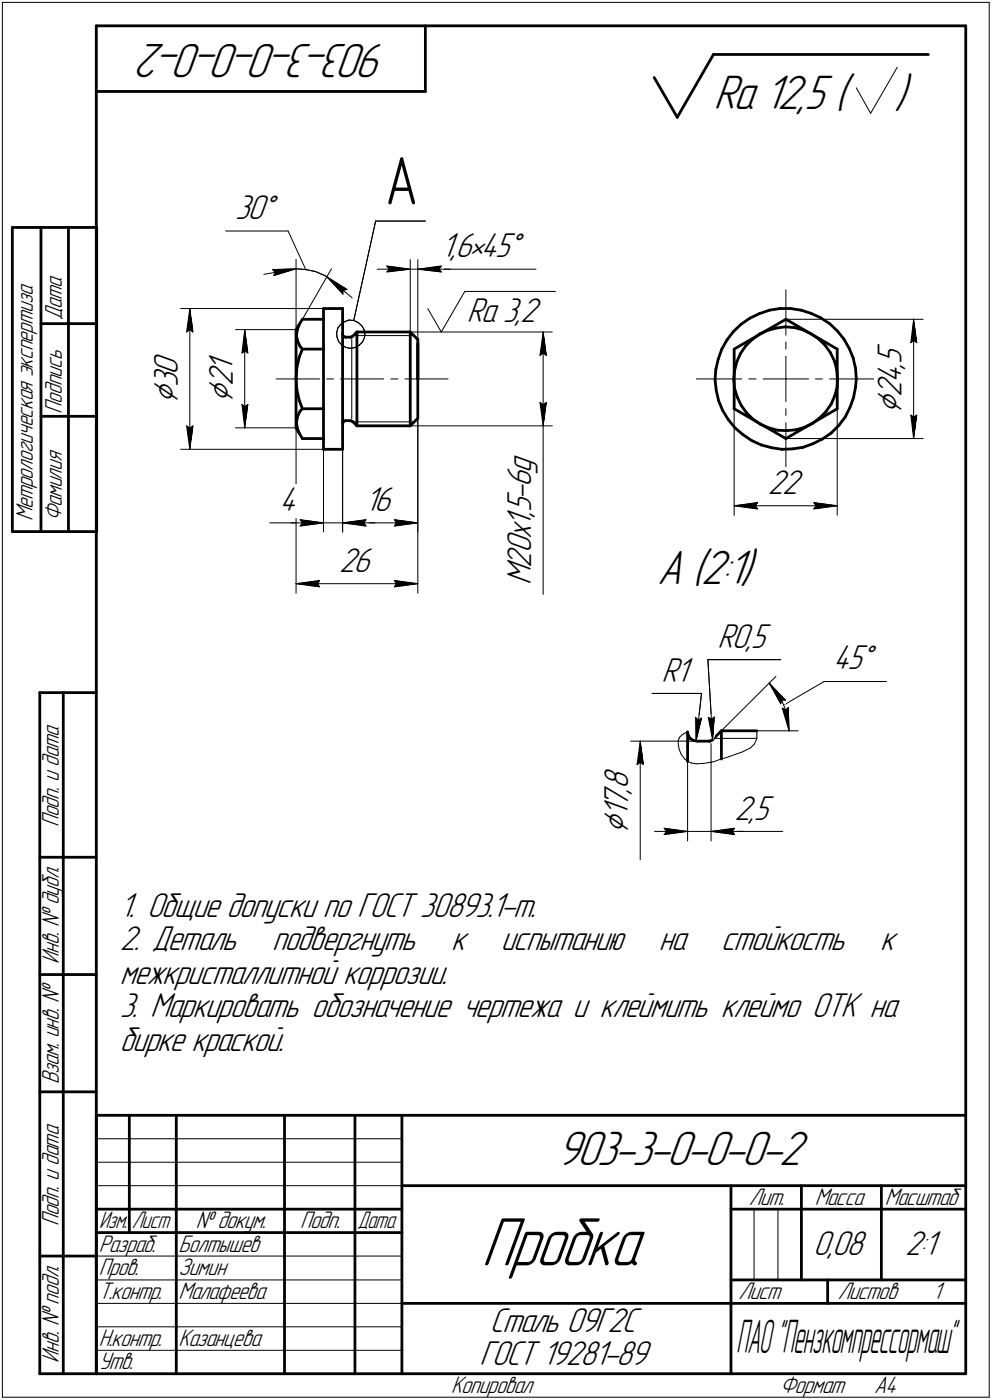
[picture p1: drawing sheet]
<svg xmlns="http://www.w3.org/2000/svg" width="211mm" height="298mm" viewBox="0 0 211 298" stroke-linecap="round" stroke-linejoin="round" font-family="sans-serif">
<defs><g id="words">
<text font-size="15.6" x="102.4" y="269.4">Пробка</text>
<text font-size="14.6" x="81.9" y="43.5">А</text>
<g font-size="10.9">
<text x="82.5" y="9.4" transform="rotate(-180 82.5 9.4)">903-3-0-0-0-2</text>
<text x="151.8" y="23.2">Ra 12,5 (</text>
<text x="190.3" y="23.2">)</text>
<text x="139.8" y="124.5">А (2:1)</text>
<text x="118.5" y="248.1">903-3-0-0-0-2</text>
</g>
<text font-size="10.5" x="156.6" y="288.1">ПАО&quot;Пензкомпрессормаш&quot;</text>
<g font-size="8.5">
<text x="37.8" y="86.1" transform="rotate(-90 37.8 86.1)">Ç</text>
<text x="49.5" y="85.7" transform="rotate(-90 49.5 85.7)">Ç</text>
<text x="191.8" y="88.2" transform="rotate(-90 191.8 88.2)">Ç</text>
<text x="133.6" y="177.6" transform="rotate(-90 133.6 177.6)">Ç</text>
</g>
<g font-size="7.8">
<text x="50" y="46.6">30Å</text>
<text x="93.9" y="54.7">1,6•45Å</text>
<text x="99.3" y="68.6">Ra 3,2</text>
<text x="191.8" y="77.5" transform="rotate(-90 191.8 77.5)">5</text>
<text x="37.8" y="82.5" transform="rotate(-90 37.8 82.5)">3</text>
<text x="37.8" y="79.8" transform="rotate(-90 37.8 79.8)">0</text>
<text x="49.5" y="82.2" transform="rotate(-90 49.5 82.2)">2</text>
<text x="49.5" y="79.1" transform="rotate(-90 49.5 79.1)">1</text>
<text x="191.8" y="81.6" transform="rotate(-90 191.8 81.6)">4</text>
<text x="191.8" y="78.5" transform="rotate(-90 191.8 78.5)">,</text>
<text x="191.8" y="84.6" transform="rotate(-90 191.8 84.6)">2</text>
<text x="113" y="100.8" transform="rotate(-90 113 100.8)">g</text>
<text x="113" y="106.4" transform="rotate(-90 113 106.4)">-</text>
<text x="113" y="103.8" transform="rotate(-90 113 103.8)">6</text>
<text x="163.4" y="105.2">22</text>
<text x="59.4" y="108.8">4</text>
<text x="77.6" y="108.8">16</text>
<text x="113" y="112.1" transform="rotate(-90 113 112.1)">1</text>
<text x="113" y="110.2" transform="rotate(-90 113 110.2)">,</text>
<text x="113" y="109.1" transform="rotate(-90 113 109.1)">5</text>
<text x="113" y="117.8" transform="rotate(-90 113 117.8)">0</text>
<text x="113" y="114.8" transform="rotate(-90 113 114.8)">x</text>
<text x="72.1" y="121.8">26</text>
<text x="113" y="124.6" transform="rotate(-90 113 124.6)">M</text>
<text x="113" y="120.9" transform="rotate(-90 113 120.9)">2</text>
<text x="152.6" y="137.9">R0,5</text>
<text x="177.3" y="142.6">45Å</text>
<text x="140.7" y="145.2">R1</text>
<text x="133.6" y="167.9" transform="rotate(-90 133.6 167.9)">8</text>
<text x="133.6" y="172" transform="rotate(-90 133.6 172)">7</text>
<text x="133.6" y="169" transform="rotate(-90 133.6 169)">,</text>
<text x="133.6" y="174" transform="rotate(-90 133.6 174)">1</text>
<text x="156.3" y="174.5">2,5</text>
<text x="25.5" y="195.2">1. Общие допуски по ГОСТ 30893.1-m.</text>
<text x="25.5" y="202.3">2. Деталь</text>
<text x="57.9" y="202.3">подвергнуть</text>
<text x="96" y="202.3">к</text>
<text x="106.6" y="202.3">испытанию</text>
<text x="140.2" y="202.3">на</text>
<text x="153.4" y="202.3">стойкость</text>
<text x="187.3" y="202.3">к</text>
<text x="25.5" y="209.5">межкристаллитной коррозии.</text>
<text x="25.5" y="216.6">3. Маркировать обозначение чертежа и клеймить клеймо ОТК на</text>
<text x="25.5" y="223.8">бирке краской.</text>
<text x="173" y="267.2">0,08</text>
<text x="192.6" y="267.2">2:1</text>
<text x="104.2" y="283.7">Сталь 09Г2С</text>
<text x="102" y="290.7">ГОСТ 19281-89</text>
</g>
<g font-size="5.4">
<text x="7" y="64.8" transform="rotate(-90 7 64.8)">з</text>
<text x="7" y="63" transform="rotate(-90 7 63)">а</text>
<text x="13.2" y="65.8" transform="rotate(-90 13.2 65.8)">а</text>
<text x="13.2" y="64" transform="rotate(-90 13.2 64)">т</text>
<text x="13.2" y="61.4" transform="rotate(-90 13.2 61.4)">а</text>
<text x="7" y="71.1" transform="rotate(-90 7 71.1)">р</text>
<text x="7" y="69.2" transform="rotate(-90 7 69.2)">т</text>
<text x="7" y="66.6" transform="rotate(-90 7 66.6)">и</text>
<text x="13.2" y="68.1" transform="rotate(-90 13.2 68.1)">Д</text>
<text x="7" y="76.6" transform="rotate(-90 7 76.6)">с</text>
<text x="7" y="74.8" transform="rotate(-90 7 74.8)">п</text>
<text x="7" y="72.9" transform="rotate(-90 7 72.9)">е</text>
<text x="13.2" y="76.7" transform="rotate(-90 13.2 76.7)">ь</text>
<text x="7" y="83.6" transform="rotate(-90 7 83.6)">я</text>
<text x="7" y="80.3" transform="rotate(-90 7 80.3)">э</text>
<text x="7" y="78.5" transform="rotate(-90 7 78.5)">к</text>
<text x="13.2" y="82.3" transform="rotate(-90 13.2 82.3)">п</text>
<text x="13.2" y="80.4" transform="rotate(-90 13.2 80.4)">и</text>
<text x="13.2" y="78.6" transform="rotate(-90 13.2 78.6)">с</text>
<text x="7" y="89.1" transform="rotate(-90 7 89.1)">с</text>
<text x="7" y="87.3" transform="rotate(-90 7 87.3)">к</text>
<text x="7" y="85.4" transform="rotate(-90 7 85.4)">а</text>
<text x="13.2" y="88.1" transform="rotate(-90 13.2 88.1)">П</text>
<text x="13.2" y="86" transform="rotate(-90 13.2 86)">о</text>
<text x="13.2" y="84.1" transform="rotate(-90 13.2 84.1)">д</text>
<text x="7" y="94.7" transform="rotate(-90 7 94.7)">и</text>
<text x="7" y="92.8" transform="rotate(-90 7 92.8)">ч</text>
<text x="7" y="91" transform="rotate(-90 7 91)">е</text>
<text x="7" y="100.3" transform="rotate(-90 7 100.3)">л</text>
<text x="7" y="98.4" transform="rotate(-90 7 98.4)">о</text>
<text x="7" y="96.6" transform="rotate(-90 7 96.6)">г</text>
<text x="13.2" y="100.3" transform="rotate(-90 13.2 100.3)">и</text>
<text x="13.2" y="98.4" transform="rotate(-90 13.2 98.4)">я</text>
<text x="7" y="106.6" transform="rotate(-90 7 106.6)">т</text>
<text x="7" y="104" transform="rotate(-90 7 104)">р</text>
<text x="7" y="102.1" transform="rotate(-90 7 102.1)">о</text>
<text x="13.2" y="107.9" transform="rotate(-90 13.2 107.9)">а</text>
<text x="13.2" y="106.1" transform="rotate(-90 13.2 106.1)">м</text>
<text x="13.2" y="104" transform="rotate(-90 13.2 104)">и</text>
<text x="13.2" y="102.1" transform="rotate(-90 13.2 102.1)">л</text>
<text x="7" y="111" transform="rotate(-90 7 111)">М</text>
<text x="7" y="108.4" transform="rotate(-90 7 108.4)">е</text>
<text x="13.2" y="111" transform="rotate(-90 13.2 111)">Ф</text>
<text x="12.6" y="176.1" transform="rotate(-90 12.6 176.1)">Подп. и дата</text>
<text x="12.6" y="205.2" transform="rotate(-90 12.6 205.2)">Инв. № дубл.</text>
<text x="12.6" y="230.9" transform="rotate(-90 12.6 230.9)">Взам. инв. №</text>
<text x="159.3" y="256.6">Лит.</text>
<text x="173.4" y="256.6">Масса</text>
<text x="188.3" y="256.6">Масштаб</text>
<text x="12.6" y="261.1" transform="rotate(-90 12.6 261.1)">Подп. и дата</text>
<text x="41.6" y="261.6">№ докум.</text>
<text x="63.9" y="261.6">Подп.</text>
<text x="21" y="266.6">Разраб.</text>
<text x="38" y="266.6">Болтышев</text>
<text x="21" y="271.6">Пров.</text>
<text x="38" y="271.6">Зимин</text>
<text x="21" y="276.6">Т.контр.</text>
<text x="38" y="276.6">Малафеева</text>
<text x="157.1" y="276.6">Лист</text>
<text x="178.3" y="276.6">Листов</text>
<text x="198.5" y="276.6">1</text>
<text x="21" y="286.6">Н.контр.</text>
<text x="38" y="286.6">Казанцева</text>
<text x="12.6" y="290.2" transform="rotate(-90 12.6 290.2)">Инв. № подл.</text>
<text x="21" y="291.6">Утв.</text>
<text x="96" y="296.6">Копировал</text>
<text x="166" y="296.6">Формат</text>
<text x="186" y="296.6">A4</text>
</g>
<g font-size="5.3">
<text x="21.1" y="261.6">Изм.</text>
<text x="28.1" y="261.6">Лист</text>
<text x="76.1" y="261.6">Дата</text>
</g>
</g></defs>
<g fill="none" stroke="#000" stroke-width=".59">
<path d="M20.5 5.5v287zM20.5 5.5h185zM20.5 19.5h70zM90.5 5.5v14zM139.2 16.5l4.9 8.5zM151.8 11.6l-7.7 13.4zM151.8 11.6h45.7zM205.5 5.5v287zM2.6 48.4h18zM2.6 48.4v64.8zM8.7 48.4v64.8zM14.6 48.4v64.8z"/>
<path d="M20.6 48.4v64.8zM8.7 68.9h11.9zM63 70.2v10.5zM63.1 71.5l.2 1.1zM63.2 78.3l-.2 2.4zM63.2 70.3l-.1 1.2zM63.3 72.6l.5 1.1zM63.7 76l-.5 2.3zM63.7 69.1l-.5 1.2zM63.8 73.7l.5 .6zM64.3 68l-1.3 2.2zM64.3 74.3l-.6 1.7z"/>
<path d="M64.3 68h4.5zM64.3 74.3h4.5zM68.8 65.7v30zM68.8 65.7h4.1zM72.9 71.2l.2 .4zM72.9 65.7v30zM73.1 71.6l.4 .2zM73.5 71.8h1.1zM74.6 71.8l.4-.2zM75 71.6l.9-.9zM75.9 70.7v10zM75.9 70.7h11.4z"/>
<path d="M87.3 70.7l1.6 1.6zM87.3 70.7v20zM88.9 72.3v8.4zM88.9 73.2v7.5zM152.3 78.7l-.2 2.2zM152.8 76.5l-.5 2.2zM153.6 74.3l-.8 2.2zM154.7 72.4l-1.1 1.9zM156 70.6l1.7-1.6zM156 70.6l-1.3 1.8zM156.2 74.3l11-6.3zM156.2 74.3v12.7z"/>
<path d="M156.3 78.9l-.2 1.9zM156.8 77l-.5 1.9zM157.6 75.3l-.8 1.7zM157.7 69l1.9-1.3zM158.7 73.7l1.3-1.4zM158.7 73.7l-1.1 1.6zM159.6 67.7l1.9-.9zM160 72.3l1.6-1.2zM161.5 66.8l2.2-.8zM161.6 71.1l1.7-.7zM163.3 70.4l1.9-.6zM163.7 66l2.2-.3z"/>
<path d="M165.2 69.8l1.9-.2zM165.9 65.7h2.3zM167.1 69.6l2 .2zM167.2 68l10.9 6.3zM168.2 65.7l2.2 .3zM169.1 69.8l1.8 .5zM170.4 66l2.2 .7zM170.9 70.3l1.7 .8zM172.6 66.7l2 .9zM172.6 71.1l1.6 1.1zM174.2 72.2l1.4 1.4zM174.6 67.6l1.9 1.3z"/>
<path d="M175.6 73.6l1.1 1.5zM176.5 68.9l1.6 1.5zM176.7 75.1l.8 1.8zM177.5 76.9l.6 1.8zM178.1 78.7l.1 2zM178.1 70.4l1.5 1.8zM178.1 74.3v12.7zM179.6 72.2l1.1 2zM180.7 74.2l.8 2zM181.5 76.2l.5 2.2zM182 78.4l.2 2.3zM8.7 88.6h11.9z"/>
<path d="M63 80.7v10.4zM63 91.1l1.3 2.3zM63 80.7l.2 2.3zM63.1 89.9l.1 1.2zM63.2 83l.5 2.3zM63.2 91.1l.5 1.2zM63.3 88.6l-.2 1.3zM63.7 85.3l.6 1.7zM63.8 87.5l-.5 1.1zM64.3 87l-.5 .5zM64.3 93.4h4.5zM64.3 87h4.5z"/>
<path d="M68.8 95.7h4.1zM73.1 89.7l.4-.1zM73.1 89.7l-.2 .5zM73.5 89.6h1.1zM74.6 89.6l.4 .1zM75 89.7l.9 1zM75.9 80.7v10zM75.9 90.7h11.4zM87.3 90.7l1.6-1.6zM88.9 80.7v8.4zM152.1 80.9l.3 2.2zM152.4 83.1l.5 2.2z"/>
<path d="M152.9 85.3l.9 2.1zM153.8 87.4l1.1 1.9zM154.9 89.3l1.5 1.8zM156.1 80.8l.2 1.9zM156.2 87l11 6.4zM156.3 82.7l.6 1.9zM156.4 91.1l1.7 1.4zM156.9 84.6l.8 1.8zM157.7 86.4l1.1 1.5zM158.1 92.5l1.8 1.3zM158.8 87.9l1.4 1.3zM159.9 93.8l2.1 .9z"/>
<path d="M160.2 89.2l1.6 1.1zM161.8 90.3l1.8 .8zM162 94.7l2.2 .6zM163.6 91.1l1.8 .5zM164.2 95.3l2.2 .4zM165.4 91.6l2 .1zM166.4 95.7l2.3-.1zM167.2 93.4l10.9-6.4zM167.4 91.7l1.9-.2zM168.7 95.6l2.2-.4zM169.3 91.5l1.8-.5zM170.9 95.2l2.1-.7z"/>
<path d="M171.1 91l1.8-.8zM172.9 90.2l1.5-1.2zM173 94.5l2-1zM174.4 89l1.4-1.4zM175 93.5l1.9-1.3zM176.9 92.2l1.6-1.6zM176.9 86l-1.1 1.6zM177.6 84.2l-.7 1.8zM178.1 82.4l-.5 1.8zM178.2 80.7l-.1 1.7zM179.8 88.8l-1.3 1.8zM180.8 86.8l-1 2z"/>
<path d="M181.6 84.7l-.8 2.1zM182 82.5l-.4 2.2zM182.2 80.7l-.2 1.8zM2.6 113.2h18zM8.5 147.5v145zM8.5 147.5h12zM13.5 147.5v145zM146.3 155.9v6.2zM146.3 155.9l.1 .6zM146.4 156.5l.4 .7zM146.8 157.2l.7 .4zM147.5 157.6l.8 .2z"/>
<path d="M148.3 157.8h2.6zM150.9 157.8h.1zM151 157.8l.6-.2zM151.6 157.6l1.9-2zM153.5 155.6h7.5zM153.5 155.6v6zM8.5 182.5h12zM8.5 207.5h12zM8.5 232.5h12zM20.5 237.5h185zM20.5 237.5v55zM27.5 237.5v25z"/>
<path d="M37.5 237.5v55zM60.5 237.5v55zM75.5 237.5v55zM85.5 237.5v55zM20.5 257.5h65zM85.5 252.5h120zM155.5 252.5v40zM155.5 257.5h15zM170.5 252.5v20zM170.5 257.5h35zM187.5 252.5v20zM8.5 267.5h12z"/>
<path d="M20.5 262.5h65zM85.5 277.5h70zM155.5 277.5h50zM155.5 272.5h50zM176.1 272.5v5zM8.5 292.5h12zM20.5 292.5h185z"/>
</g>
<g fill="none" stroke="#000" stroke-width=".21">
<path d="M.5 .5v297zM.5 .5h210zM182.2 18.7l3.1 5.4zM190.9 14.3l-5.6 9.8zM210.5 .5v297zM48 49.2h13.3zM56.1 58.4l6.9-1.2zM58 57.4l5-.2zM58 57.4l.6 .6zM58.3 58.7l4.7-1.5zM58.6 58l-.3 .7zM61.3 49.2l3.7 8.1z"/>
<path d="M63 57.2l2.1 .2zM63 55.2v15zM65.1 57.4l2 .4zM67.1 57.8l2 .9zM69.1 58.7l.4 .2zM69.5 58.9l3.5 3.8zM69.5 58.9l4.3 2.7zM69.5 58.9l5.4 4.5zM70.5 57.2l-6.2 10.8zM79.9 47.1l-4.6 21.1zM79.9 47.1h10.6zM80.3 57.3h7z"/>
<path d="M82.3 56.6l5 .7zM82.3 56.6l.5 .7zM82.3 57.9l5-.6zM82.8 57.3l-.5 .6zM87.3 55.3v15.4zM87.3 57.3h1.6zM88.9 55.3v17zM88.9 57.3h25.1zM88.9 57.3l5 .6zM88.9 57.3l5-.7zM88.9 57.3h6.9zM93.4 57.3l.5 .6z"/>
<path d="M93.9 56.6l-.5 .7zM38.4 65.7h34.5zM39.7 70.7l.7-.5zM40.4 65.7l.7 5zM40.4 70.2l.7 .5zM40.4 65.7l-.7 5zM40.4 65.7v30zM50.1 70.2h12.9zM51.5 75.2l.6-.4zM52.1 70.2l.6 5zM52.1 74.8l.6 .4zM52.1 70.2l-.6 5z"/>
<path d="M52.1 70.2v20.9zM71.6 70.9l.1 .9zM71.7 71.8l.4 .9zM71.9 69.8l-.3 1.1zM72.1 72.7l.6 .8zM72.5 69.1l.8-.6zM72.5 69.1l-.6 .7zM72.7 73.5l1 .5zM73 61.8v.9zM73 61.8l.8-.2zM73.3 68.5l1-.3zM73.7 74l.9 .2z"/>
<path d="M74.3 68.2h1zM74.6 74.2l1-.2zM74.8 72.1v8.6zM75.2 71.5h12.9zM75.3 68.2l.9 .5zM75.6 74l.9-.5zM76.2 68.7l.8 .6zM76.5 73.5l.6-.7zM77 69.3l.5 .9zM77.5 70.2l.1 1zM77.6 71.9l-.5 .9zM77.6 71.2v.7z"/>
<path d="M86.4 70.7h31.1zM91 65.7l2.9 5zM98.9 62.1l-5 8.6zM98.9 62.1h19.3zM114.9 75.7l.7-.5zM115.6 70.7l.6 5zM115.6 75.2l.6 .5zM115.6 70.7l-.7 5zM115.6 70.7v20zM167.2 61.7v9.7zM167.2 72.8v1.5zM167.2 75.9v4.8z"/>
<path d="M167.2 68h29.2zM193.8 73l.6-.5zM194.4 68l.7 5zM194.4 72.5l.7 .5zM194.4 68l-.6 5zM194.4 68v25.4zM38.4 95.7h34.5zM39.7 90.7l.7 5zM39.7 90.7l.7 .5zM40.4 91.2l.7-.5zM41.1 90.7l-.7 5zM50.1 91.1h12.9z"/>
<path d="M51.5 86.1l.6 5zM51.5 86.1l.6 .5zM52.1 86.6l.6-.5zM52.7 86.1l-.6 5zM58.8 80.7h9.2zM63 80.7v45.6zM68.8 95.7v17.6zM69.5 80.7h1.5zM72.5 80.7h9.1zM72.9 95.7v17.6zM74.8 80.7v8.5zM75.2 89.8h12.9z"/>
<path d="M83.1 80.7h1.6zM86.2 80.7h9.1zM86.4 90.7h31.1zM88.9 89.1v24.2zM88.9 80.7v45.6zM114.9 85.7l.7 5zM114.9 85.7l.7 .5zM115.6 90.7v35.9zM115.6 86.2l.6-.5zM116.2 85.7l-.6 5zM148.2 80.7h9.6zM156.2 87v22.7z"/>
<path d="M159.3 80.7h1.6zM162.4 80.7h4.8zM167.2 80.7h4.8zM167.2 90v9.7zM167.2 87v1.5zM167.2 80.7v4.8zM167.2 93.4h29.2zM173.5 80.7h1.5zM176.5 80.7h9.7zM178.1 87v22.7zM193.8 88.4l.6 5zM193.8 88.4l.6 .4z"/>
<path d="M194.4 88.8l.7-.4zM195.1 88.4l-.7 5zM57.4 111.3h11.4zM61.9 111.3h6.9zM63.8 110.7l5 .6zM63.8 110.7l.5 .6zM63.8 112l5-.7zM64.3 111.3l-.5 .7zM68.8 111.3h4.1zM72.9 111.3l5-.6zM72.9 111.3l5 .7zM72.9 111.3h16z"/>
<path d="M72.9 111.3h6.9zM77.4 111.3l.5 .7zM77.9 110.7l-.5 .6zM83.9 112l5-.7zM83.9 110.7l.4 .6zM83.9 110.7l5 .6zM84.3 111.3l-.4 .7zM156.2 107.7l5-.7zM156.2 107.7l5 .7zM156.2 107.7h21.9zM160.7 107.7l.5 .7zM161.2 107l-.5 .7z"/>
<path d="M173.1 108.4l5-.7zM173.1 107l.6 .7zM173.1 107l5 .7zM173.7 107.7l-.6 .7zM63 124.3l5-.7zM63 124.3l5 .7zM63 124.3h25.9zM67.6 124.3l.4 .7zM68 123.6l-.4 .7zM83.9 125l5-.7zM83.9 123.6l.4 .7zM83.9 123.6l5 .7z"/>
<path d="M84.3 124.3l-.4 .7zM134.2 157.8h14.1zM136.2 157.8l.7 5zM136.2 157.8l-.6 5zM136.2 157.8v25.2zM138.8 147.7h10.5zM144.3 157.8l.1 .9zM144.4 158.7l.1 .9zM144.5 157.1l-.2 .7zM144.5 159.6l.4 1zM144.7 156.9l.7-.6zM144.7 156.9l-.2 .2z"/>
<path d="M145.4 156.3l.9-.4zM148 152.7l.1 5.1zM148 152.7l.6 .6zM148.3 155.9l-.2 1.9zM148.6 153.3l.7-.4zM149.3 147.7l-1 8.2zM149.3 152.9l-1.2 4.9zM150.6 140.5l1 17.1zM150.6 140.5h15.5zM150.7 152.7l.9 4.9zM150.7 152.7l.7 .5zM151.3 158.3v4z"/>
<path d="M151.4 153.2l.6-.5zM151.9 157.2h9.1zM152 152.7l-.4 4.9zM153.5 155.6l11.6-11.6zM159.7 159.3l.8-.9zM161 157.5l-.5 .9zM161 157.2v.3zM161 157.1v.1zM161 156.7v.4zM161 156.1v.6zM161 155.6v.5zM161 155.6h8.8z"/>
<path d="M163.7 145.5l.1 .1zM163.7 145.5l2.4 4.4zM163.7 145.5l3.4 3.6zM163.8 145.6l1.5 1.7zM165.3 147.3l1.1 2zM166.3 149.1l-.2 .8zM166.3 149.1h.8zM166.4 149.3l.8 2zM166.5 150.8l.7 .4zM166.5 150.8l1.4 4.8zM166.8 150.1l8.5-5zM167.2 151.3l.5 2.1z"/>
<path d="M167.7 153.4l.2 2.2zM167.7 150.6l.2 5zM167.7 150.6l-.5 .6zM175.3 145.1h13.3zM135.6 162.8l.6-.5zM136.2 162.3l.7 .5zM139.3 177h7zM141.3 176.4l5 .6zM141.3 176.4l.5 .6zM141.3 177.7l5-.7zM141.8 177l-.5 .7zM144.9 160.6l.8 1z"/>
<path d="M145.7 161.6l.6 .5zM146.3 162.1l.9 .4zM146.3 162.1v17zM146.3 177h5zM147.2 162.5l1.1 .1zM148.3 162.6h1.4zM149.7 162.6l1.6-.3zM151.3 162.3l.8-.2zM151.3 177h15.2zM151.3 162.3v16.8zM151.3 177l5 .7zM151.3 177l5-.6z"/>
<path d="M151.3 177h7zM152.1 162.1l1.1-.4zM153.2 161.7l.3-.1zM153.5 161.6l1.6-.5zM155.1 161.1l2.9-1zM155.8 177l.5 .7zM156.3 176.4l-.5 .6zM158 160.1l1.7-.8zM20.5 247.5h65zM20.5 252.5h65zM20.5 242.5h65zM160.4 257.5v15z"/>
<path d="M165.5 257.5v15zM20.5 267.5h65zM20.5 272.5h65zM20.5 277.5h65zM.5 297.5h210zM20.5 282.5h65zM20.5 287.5h65z"/>
</g>
<g fill="#fff" stroke="#fff" stroke-width=".21">
<path d="M107.4 95.1h7.2zM107.4 95.2h7.2zM107.4 95.2h7.2zM107.4 95.3h7.2zM107.4 95.4h7.2zM107.4 95.5h7.2zM107.4 95.6h7.2zM107.4 95.7h7.2zM107.4 95.8h7.2zM107.4 95.8h7.2zM107.4 95.9h7.2zM107.4 96h7.2zM107.4 96.1h7.2zM107.4 96.2h7.2zM107.4 96.3h7.2zM107.4 96.4h7.2zM107.4 96.4h7.2zM107.4 96.5h7.2zM107.4 96.6h7.2zM107.4 96.7h7.2zM107.4 96.8h7.2zM107.4 96.9h7.2zM107.4 96.9h7.2zM107.4 97h7.2zM107.4 97.1h7.2zM107.4 97.2h7.2zM107.4 97.3h7.2zM107.4 97.4h7.2zM107.4 97.5h7.2zM107.4 97.5h7.2zM107.4 97.6h7.2zM107.4 97.7h7.2zM107.4 97.8h7.2zM107.4 97.9h7.2zM107.4 98h7.2zM107.4 98h7.2zM107.4 98.1h7.2zM107.4 98.2h7.2zM107.4 98.3h7.2zM107.4 98.4h7.2zM107.4 98.5h7.2zM107.4 98.6h7.2zM107.4 98.6h7.2zM107.4 98.7h7.2zM107.4 98.8h7.2zM107.4 98.9h7.2zM107.4 99h7.2zM107.4 99.1h7.2zM107.4 99.1h7.2zM107.4 99.2h7.2zM107.4 99.3h7.2zM107.4 99.4h7.2zM107.4 99.5h7.2zM107.4 99.6h7.2zM107.4 99.7h7.2zM107.4 99.7h7.2zM107.4 99.8h7.2zM107.4 99.9h7.2zM107.4 100h7.2zM107.4 100.1h7.2zM107.4 100.2h7.2zM107.4 100.2h7.2zM107.4 100.3h7.2zM107.4 100.4h7.2zM107.4 100.5h7.2zM107.4 100.6h7.2zM107.4 100.7h7.2zM107.4 100.8h7.2zM107.4 100.8h7.2zM107.4 100.9h7.2zM107.4 101h7.2zM107.4 101.1h7.2zM107.4 101.2h7.2zM107.4 101.3h7.2zM107.4 101.3h7.2zM107.4 101.4h7.2zM107.4 101.5h7.2zM107.4 101.6h7.2zM107.4 101.7h7.2zM107.4 101.8h7.2zM107.4 101.9h7.2zM107.4 101.9h7.2zM107.4 102h7.2zM107.4 102.1h7.2zM107.4 102.2h7.2zM107.4 102.3h7.2zM107.4 102.4h7.2zM107.4 102.4h7.2zM107.4 102.5h7.2zM107.4 102.6h7.2zM107.4 102.7h7.2zM107.4 102.8h7.2zM107.4 102.9h7.2zM107.4 103h7.2zM107.4 103h7.2zM107.4 103.1h7.2zM107.4 103.2h7.2zM107.4 103.3h7.2zM107.4 103.4h7.2zM107.4 103.5h7.2zM107.4 103.5h7.2zM107.4 103.6h7.2zM107.4 103.7h7.2zM107.4 103.8h7.2zM107.4 103.9h7.2zM107.4 104h7.2zM107.4 104.1h7.2zM107.4 104.1h7.2zM107.4 104.2h7.2zM107.4 104.3h7.2zM107.4 104.4h7.2zM107.4 104.5h7.2zM107.4 104.6h7.2zM107.4 104.6h7.2zM107.4 104.7h7.2zM107.4 104.8h7.2zM107.4 104.9h7.2zM107.4 105h7.2zM107.4 105.1h7.2zM107.4 105.2h7.2zM107.4 105.2h7.2zM107.4 105.3h7.2zM107.4 105.4h7.2zM107.4 105.5h7.2zM107.4 105.6h7.2zM107.4 105.7h7.2zM107.4 105.7h7.2zM107.4 105.8h7.2zM107.4 105.9h7.2zM107.4 106h7.2zM107.4 106.1h7.2zM107.4 106.2h7.2zM107.4 106.3h7.2zM107.4 106.3h7.2zM107.4 106.4h7.2zM107.4 106.5h7.2zM107.4 106.6h7.2zM107.4 106.7h7.2zM107.4 106.8h7.2zM107.4 106.8h7.2zM107.4 106.9h7.2zM107.4 107h7.2zM107.4 107.1h7.2zM107.4 107.2h7.2zM107.4 107.3h7.2zM107.4 107.4h7.2zM107.4 107.4h7.2zM107.4 107.5h7.2zM107.4 107.6h7.2zM107.4 107.7h7.2zM107.4 107.8h7.2zM107.4 107.9h7.2zM107.4 107.9h7.2zM107.4 108h7.2zM107.4 108.1h7.2zM107.4 108.2h7.2zM107.4 108.3h7.2zM107.4 108.4h7.2zM107.4 108.5h7.2zM107.4 108.5h7.2zM107.4 108.6h7.2zM107.4 108.7h7.2zM107.4 108.8h7.2zM107.4 108.9h7.2zM107.4 109h7.2zM107.4 109.1h7.2zM107.4 109.1h7.2zM107.4 109.2h7.2zM107.4 109.3h7.2zM107.4 109.4h7.2zM107.4 109.5h7.2zM107.4 109.6h7.2zM107.4 109.6h7.2zM107.4 109.7h7.2zM107.4 109.8h7.2zM107.4 109.9h7.2zM107.4 110h7.2zM107.4 110.1h7.2zM107.4 110.2h7.2zM107.4 110.2h7.2zM107.4 110.3h7.2zM107.4 110.4h7.2zM107.4 110.5h7.2zM107.4 110.6h7.2zM107.4 110.7h7.2zM107.4 110.7h7.2zM107.4 110.8h7.2zM107.4 110.9h7.2zM107.4 111h7.2zM107.4 111.1h7.2zM107.4 111.2h7.2zM107.4 111.3h7.2zM107.4 111.3h7.2zM107.4 111.4h7.2zM107.4 111.5h7.2zM107.4 111.6h7.2zM107.4 111.7h7.2zM107.4 111.8h7.2zM107.4 111.8h7.2zM107.4 111.9h7.2zM107.4 112h7.2zM107.4 112.1h7.2zM107.4 112.2h7.2zM107.4 112.3h7.2zM107.4 112.4h7.2zM107.4 112.4h7.2zM107.4 112.5h7.2zM107.4 112.6h7.2zM107.4 112.7h7.2zM107.4 112.8h7.2zM107.4 112.9h7.2zM107.4 112.9h7.2zM107.4 113h7.2zM107.4 113.1h7.2zM107.4 113.2h7.2zM107.4 113.3h7.2zM107.4 113.4h7.2zM107.4 113.5h7.2zM107.4 113.5h7.2zM107.4 113.6h7.2zM107.4 113.7h7.2zM107.4 113.8h7.2zM107.4 113.9h7.2zM107.4 114h7.2zM107.4 114h7.2zM107.4 114.1h7.2zM107.4 114.2h7.2zM107.4 114.3h7.2zM107.4 114.4h7.2zM107.4 114.5h7.2zM107.4 114.6h7.2zM107.4 114.6h7.2zM107.4 114.7h7.2zM107.4 114.8h7.2zM107.4 114.9h7.2zM107.4 115h7.2zM107.4 115.1h7.2zM107.4 115.1h7.2zM107.4 115.2h7.2zM107.4 115.3h7.2zM107.4 115.4h7.2zM107.4 115.5h7.2zM107.4 115.6h7.2zM107.4 115.7h7.2zM107.4 115.7h7.2zM107.4 115.8h7.2zM107.4 115.9h7.2zM107.4 116h7.2zM107.4 116.1h7.2zM107.4 116.2h7.2zM107.4 116.2h7.2zM107.4 116.3h7.2zM107.4 116.4h7.2zM107.4 116.5h7.2zM107.4 116.6h7.2zM107.4 116.7h7.2zM107.4 116.8h7.2zM107.4 116.8h7.2zM107.4 116.9h7.2zM107.4 117h7.2zM107.4 117.1h7.2zM107.4 117.2h7.2zM107.4 117.3h7.2zM107.4 117.3h7.2zM107.4 117.4h7.2zM107.4 117.5h7.2zM107.4 117.6h7.2zM107.4 117.7h7.2zM107.4 117.8h7.2zM107.4 117.9h7.2zM107.4 117.9h7.2zM107.4 118h7.2zM107.4 118.1h7.2zM107.4 118.2h7.2zM107.4 118.3h7.2zM107.4 118.4h7.2zM107.4 118.4h7.2zM107.4 118.5h7.2zM107.4 118.6h7.2zM107.4 118.7h7.2zM107.4 118.8h7.2zM107.4 118.9h7.2zM107.4 119h7.2zM107.4 119h7.2zM107.4 119.1h7.2zM107.4 119.2h7.2zM107.4 119.3h7.2zM107.4 119.4h7.2zM107.4 119.5h7.2zM107.4 119.5h7.2zM107.4 119.6h7.2zM107.4 119.7h7.2zM107.4 119.8h7.2zM107.4 119.9h7.2zM107.4 120h7.2zM107.4 120.1h7.2zM107.4 120.1h7.2zM107.4 120.2h7.2zM107.4 120.3h7.2zM107.4 120.4h7.2zM107.4 120.5h7.2zM107.4 120.6h7.2zM107.4 120.6h7.2zM107.4 120.7h7.2zM107.4 120.8h7.2zM107.4 120.9h7.2zM107.4 121h7.2zM107.4 121.1h7.2zM107.4 121.2h7.2zM107.4 121.2h7.2zM107.4 121.3h7.2zM107.4 121.4h7.2zM107.4 121.5h7.2zM107.4 121.6h7.2zM107.4 121.7h7.2zM107.4 121.8h7.2zM107.4 121.8h7.2zM107.4 121.9h7.2zM107.4 122h7.2zM107.4 122.1h7.2zM107.4 122.2h7.2zM107.4 122.3h7.2zM107.4 122.3h7.2zM107.4 122.4h7.2zM107.4 122.5h7.2zM107.4 122.6h7.2zM107.4 122.7h7.2zM107.4 122.8h7.2zM107.4 122.9h7.2zM107.4 122.9h7.2zM107.4 123h7.2zM107.4 123.1h7.2zM107.4 123.2h7.2zM107.4 123.3h7.2zM107.4 123.4h7.2zM107.4 123.4h7.2zM107.4 123.5h7.2zM107.4 123.6h7.2zM107.4 123.7h7.2zM107.4 123.8h7.2zM107.4 123.9h7.2zM107.4 124h7.2zM107.4 124h7.2zM107.4 124.1h7.2zM107.4 124.2h7.2zM107.4 124.3h7.2zM107.4 124.4h7.2zM107.4 124.5h7.2z"/>
<path d="M115.5 71h.2zM115.5 71h.2zM115.4 71.1h.4zM115.4 71.2h.4zM115.3 71.3h.5zM115.3 71.4h.6zM115.3 71.5h.6zM115.2 71.5h.8zM115.2 71.6h.8zM115.1 71.7h1zM115.1 71.8h1zM115.1 71.9h1zM115.1 72h1.1zM115.1 72.1h1.1zM115 72.1h1.2zM115 72.2h1.2zM114.9 72.3h1.4zM114.9 72.4h1.4zM114.8 72.5h1.5zM114.8 72.6h1.6zM114.8 72.6h1.6zM114.8 72.7h1.6zM114.8 72.8h1.6zM114.8 72.9h1.6zM114.8 73h1.6zM114.8 73.1h1.6zM114.7 73.2h1.7zM114.7 73.2h1.8zM114.7 73.3h1.8zM114.7 73.4h1.8zM114.7 73.5h1.8zM114.7 73.6h1.8zM114.7 73.7h1.8zM114.6 73.7h1.9zM114.6 73.8h1.9zM114.6 73.9h1.9zM114.6 74h2zM114.6 74.1h2zM114.6 74.2h2zM114.6 74.3h2zM114.6 74.3h2zM114.6 74.4h2zM114.6 74.5h2zM114.6 74.6h2zM114.6 74.7h2zM114.6 74.8h2.1zM114.6 74.8h2.1zM114.6 74.9h2.1zM114.5 75h2.2zM114.5 75.1h2.2zM114.5 75.2h2.2zM114.5 75.3h2.2zM114.5 75.4h2.2zM114.5 75.4h2.2zM114.5 75.5h2.3zM114.4 75.6h2.4zM114.4 75.7h2.4zM114.4 75.8h2.4zM114.4 75.9h2.4zM114.4 75.9h2.4zM114.4 76h2.4zM114.4 76.1h2.4z"/>
<path d="M114.3 85.2h2.5zM114.4 85.3h2.4zM114.4 85.3h2.4zM114.4 85.4h2.4zM114.4 85.5h2.4zM114.4 85.6h2.4zM114.4 85.7h2.4zM114.4 85.8h2.4zM114.5 85.9h2.3zM114.5 85.9h2.2zM114.5 86h2.2zM114.5 86.1h2.2zM114.5 86.2h2.2zM114.5 86.3h2.2zM114.5 86.4h2.2zM114.6 86.4h2.1zM114.6 86.5h2.1zM114.6 86.6h2.1zM114.6 86.7h2zM114.6 86.8h2zM114.6 86.9h2zM114.6 87h2zM114.6 87h2zM114.6 87.1h2zM114.6 87.2h2zM114.6 87.3h2zM114.6 87.4h2zM114.6 87.5h1.9zM114.6 87.5h1.9zM114.6 87.6h1.9zM114.7 87.7h1.8zM114.7 87.8h1.8zM114.7 87.9h1.8zM114.7 88h1.8zM114.7 88.1h1.8zM114.7 88.1h1.8zM114.7 88.2h1.7zM114.8 88.3h1.6zM114.8 88.4h1.6zM114.8 88.5h1.6zM114.8 88.6h1.6zM114.8 88.6h1.6zM114.8 88.7h1.6zM114.8 88.8h1.6zM114.8 88.9h1.5zM114.9 89h1.4zM114.9 89.1h1.4zM115 89.2h1.2zM115 89.2h1.2zM115.1 89.3h1.1zM115.1 89.4h1.1zM115.1 89.5h1zM115.1 89.6h1zM115.1 89.7h1zM115.2 89.7h.8zM115.2 89.8h.8zM115.3 89.9h.6zM115.3 90h.6zM115.3 90.1h.5zM115.4 90.2h.4zM115.4 90.3h.4zM115.5 90.3h.2zM115.5 90.4h.2z"/>
<path d="M93.9 48.9h18.7zM93.9 49h18.7zM93.9 49.1h18.7zM93.9 49.2h18.7zM93.9 49.3h18.7zM93.9 49.4h18.7zM93.9 49.4h18.7zM93.9 49.5h18.7zM93.9 49.6h18.7zM93.9 49.7h18.7zM93.9 49.8h18.7zM93.9 49.9h18.7zM93.9 50h18.7zM93.9 50h18.7zM93.9 50.1h18.7zM93.9 50.2h18.7zM93.9 50.3h18.7zM93.9 50.4h18.7zM93.9 50.5h18.7zM93.9 50.5h18.7zM93.9 50.6h18.7zM93.9 50.7h18.7zM93.9 50.8h18.7zM93.9 50.9h18.7zM93.9 51h18.7zM93.9 51.1h18.7zM93.9 51.1h18.7zM93.9 51.2h18.7zM93.9 51.3h18.7zM93.9 51.4h18.7zM93.9 51.5h18.7zM93.9 51.6h18.7zM93.9 51.6h18.7zM93.9 51.7h18.7zM93.9 51.8h18.7zM93.9 51.9h18.7zM93.9 52h18.7zM93.9 52.1h18.7zM93.9 52.2h18.7zM93.9 52.2h18.7zM93.9 52.3h18.7zM93.9 52.4h18.7zM93.9 52.5h18.7zM93.9 52.6h18.7zM93.9 52.7h18.7zM93.9 52.7h18.7zM93.9 52.8h18.7zM93.9 52.9h18.7zM93.9 53h18.7zM93.9 53.1h18.7zM93.9 53.2h18.7zM93.9 53.3h18.7zM93.9 53.3h18.7zM93.9 53.4h18.7zM93.9 53.5h18.7zM93.9 53.6h18.7zM93.9 53.7h18.7zM93.9 53.8h18.7zM93.9 53.8h18.7zM93.9 53.9h18.7zM93.9 54h18.7zM93.9 54.1h18.7zM93.9 54.2h18.7zM93.9 54.3h18.7zM93.9 54.4h18.7zM93.9 54.4h18.7zM93.9 54.5h18.7zM93.9 54.6h18.7zM93.9 54.7h18.7zM93.9 54.8h18.7zM93.9 54.9h18.7zM93.9 54.9h18.7zM93.9 55h18.7zM93.9 55.1h18.7zM93.9 55.2h18.7zM93.9 55.3h18.7zM93.9 55.4h18.7zM93.9 55.5h18.7zM93.9 55.5h18.7zM93.9 55.6h18.7zM93.9 55.7h18.7zM93.9 55.8h18.7zM93.9 55.9h18.7zM93.9 56h18.7zM93.9 56h18.7zM93.9 56.1h18.7zM93.9 56.2h18.7z"/>
<path d="M93.8 56.1h.6zM93.2 56.2h1.2zM92.5 56.3h1.9zM91.9 56.4h2.5zM91.4 56.5h3zM90.7 56.6h3.7zM90.5 56.6h3.9zM90.3 56.7h4.1zM90.1 56.8h4.3zM89.9 56.9h4.5zM89.7 57h4.7zM89.5 57.1h4.9zM89.3 57.1h5.1zM89.2 57.2h5.2zM88.9 57.3h5.5zM89.2 57.4h5.2zM89.4 57.5h5zM89.6 57.6h4.8zM89.8 57.7h4.6zM90.1 57.7h4.3zM90.3 57.8h4.1zM90.5 57.9h3.9zM90.7 58h3.7zM91.4 58.1h3zM91.9 58.2h2.5zM92.5 58.3h1.9zM93.2 58.3h1.2zM93.8 58.4h.6z"/>
<path d="M81.8 56.1h.7zM81.8 56.2h1.3zM81.8 56.3h1.9zM81.8 56.4h2.5zM81.8 56.5h3.1zM81.8 56.6h3.7zM81.8 56.6h4zM81.8 56.7h4.1zM81.8 56.8h4.3zM81.8 56.9h4.6zM81.8 57h4.7zM81.8 57.1h4.9zM81.8 57.1h5.2zM81.8 57.2h5.3zM81.8 57.3h5.5zM81.8 57.4h5.3zM81.8 57.5h5.1zM81.8 57.6h4.9zM81.8 57.7h4.6zM81.8 57.7h4.4zM81.8 57.8h4.2zM81.8 57.9h4zM81.8 58h3.7zM81.8 58.1h3.1zM81.8 58.2h2.5zM81.8 58.3h1.9zM81.8 58.3h1.3zM81.8 58.4h.7z"/>
<path d="M77.6 103.2h7.1zM77.6 103.3h7.1zM77.6 103.4h7.1zM77.6 103.5h7.1zM77.6 103.5h7.1zM77.6 103.6h7.1zM77.6 103.7h7.1zM77.6 103.8h7.1zM77.6 103.9h7.1zM77.6 104h7.1zM77.6 104.1h7.1zM77.6 104.1h7.1zM77.6 104.2h7.1zM77.6 104.3h7.1zM77.6 104.4h7.1zM77.6 104.5h7.1zM77.6 104.6h7.1zM77.6 104.6h7.1zM77.6 104.7h7.1zM77.6 104.8h7.1zM77.6 104.9h7.1zM77.6 105h7.1zM77.6 105.1h7.1zM77.6 105.2h7.1zM77.6 105.2h7.1zM77.6 105.3h7.1zM77.6 105.4h7.1zM77.6 105.5h7.1zM77.6 105.6h7.1zM77.6 105.7h7.1zM77.6 105.7h7.1zM77.6 105.8h7.1zM77.6 105.9h7.1zM77.6 106h7.1zM77.6 106.1h7.1zM77.6 106.2h7.1zM77.6 106.3h7.1zM77.6 106.3h7.1zM77.6 106.4h7.1zM77.6 106.5h7.1zM77.6 106.6h7.1zM77.6 106.7h7.1zM77.6 106.8h7.1zM77.6 106.8h7.1zM77.6 106.9h7.1zM77.6 107h7.1zM77.6 107.1h7.1zM77.6 107.2h7.1zM77.6 107.3h7.1zM77.6 107.4h7.1zM77.6 107.4h7.1zM77.6 107.5h7.1zM77.6 107.6h7.1zM77.6 107.7h7.1zM77.6 107.8h7.1zM77.6 107.9h7.1zM77.6 107.9h7.1zM77.6 108h7.1zM77.6 108.1h7.1zM77.6 108.2h7.1zM77.6 108.3h7.1zM77.6 108.4h7.1zM77.6 108.5h7.1zM77.6 108.5h7.1zM77.6 108.6h7.1zM77.6 108.7h7.1zM77.6 108.8h7.1zM77.6 108.9h7.1zM77.6 109h7.1zM77.6 109.1h7.1zM77.6 109.1h7.1zM77.6 109.2h7.1zM77.6 109.3h7.1zM77.6 109.4h7.1zM77.6 109.5h7.1zM77.6 109.6h7.1zM77.6 109.6h7.1zM77.6 109.7h7.1zM77.6 109.8h7.1zM77.6 109.9h7.1zM77.6 110h7.1zM77.6 110.1h7.1zM77.6 110.2h7.1zM77.6 110.2h7.1z"/>
<path d="M83.4 110.2h.7zM83.4 110.2h1.3zM83.4 110.3h1.9zM83.4 110.4h2.5zM83.4 110.5h3.1zM83.4 110.6h3.7zM83.4 110.7h4zM83.4 110.7h4.1zM83.4 110.8h4.3zM83.4 110.9h4.6zM83.4 111h4.7zM83.4 111.1h4.9zM83.4 111.2h5.2zM83.4 111.3h5.3zM83.4 111.3h5.5zM83.4 111.4h5.3zM83.4 111.5h5.1zM83.4 111.6h4.9zM83.4 111.7h4.7zM83.4 111.8h4.4zM83.4 111.8h4.2zM83.4 111.9h4zM83.4 112h3.7zM83.4 112.1h3.1zM83.4 112.2h2.5zM83.4 112.3h1.9zM83.4 112.4h1.3zM83.4 112.4h.7z"/>
<path d="M77.8 110.2h.6zM77.2 110.2h1.2zM76.5 110.3h1.9zM75.9 110.4h2.5zM75.4 110.5h3zM74.7 110.6h3.7zM74.5 110.7h3.9zM74.3 110.7h4.1zM74.1 110.8h4.3zM73.9 110.9h4.5zM73.7 111h4.7zM73.5 111.1h4.9zM73.3 111.2h5.1zM73.2 111.3h5.2zM72.9 111.3h5.5zM73.2 111.4h5.2zM73.4 111.5h5zM73.6 111.6h4.8zM73.8 111.7h4.6zM74.1 111.8h4.3zM74.3 111.8h4.1zM74.5 111.9h3.9zM74.7 112h3.7zM75.4 112.1h3zM75.9 112.2h2.5zM76.5 112.3h1.9zM77.2 112.4h1.2zM77.8 112.4h.6z"/>
<path d="M59.4 103.2h5zM59.4 103.3h5zM59.4 103.4h5zM59.4 103.5h5zM59.4 103.5h5zM59.4 103.6h5zM59.4 103.7h5zM59.4 103.8h5zM59.4 103.9h5zM59.4 104h5zM59.4 104.1h5zM59.4 104.1h5zM59.4 104.2h5zM59.4 104.3h5zM59.4 104.4h5zM59.4 104.5h5zM59.4 104.6h5zM59.4 104.6h5zM59.4 104.7h5zM59.4 104.8h5zM59.4 104.9h5zM59.4 105h5zM59.4 105.1h5zM59.4 105.2h5zM59.4 105.2h5zM59.4 105.3h5zM59.4 105.4h5zM59.4 105.5h5zM59.4 105.6h5zM59.4 105.7h5zM59.4 105.7h5zM59.4 105.8h5zM59.4 105.9h5zM59.4 106h5zM59.4 106.1h5zM59.4 106.2h5zM59.4 106.3h5zM59.4 106.3h5zM59.4 106.4h5zM59.4 106.5h5zM59.4 106.6h5zM59.4 106.7h5zM59.4 106.8h5zM59.4 106.8h5zM59.4 106.9h5zM59.4 107h5zM59.4 107.1h5zM59.4 107.2h5zM59.4 107.3h5zM59.4 107.4h5zM59.4 107.4h5zM59.4 107.5h5zM59.4 107.6h5zM59.4 107.7h5zM59.4 107.8h5zM59.4 107.9h5zM59.4 107.9h5zM59.4 108h5zM59.4 108.1h5zM59.4 108.2h5zM59.4 108.3h5zM59.4 108.4h5zM59.4 108.5h5zM59.4 108.5h5zM59.4 108.6h5zM59.4 108.7h5zM59.4 108.8h5zM59.4 108.9h5zM59.4 109h5zM59.4 109.1h5zM59.4 109.1h5zM59.4 109.2h5zM59.4 109.3h5zM59.4 109.4h5zM59.4 109.5h5zM59.4 109.6h5zM59.4 109.6h5zM59.4 109.7h5zM59.4 109.8h5zM59.4 109.9h5zM59.4 110h5zM59.4 110.1h5zM59.4 110.2h5zM59.4 110.2h5z"/>
<path d="M63.3 110.2h.7zM63.3 110.2h1.3zM63.3 110.3h1.9zM63.3 110.4h2.6zM63.3 110.5h3.2zM63.3 110.6h3.8zM63.3 110.7h4zM63.3 110.7h4.2zM63.3 110.8h4.3zM63.3 110.9h4.6zM63.3 111h4.8zM63.3 111.1h4.9zM63.3 111.2h5.2zM63.3 111.3h5.4zM63.3 111.3h5.5zM63.3 111.4h5.4zM63.3 111.5h5.1zM63.3 111.6h4.9zM63.3 111.7h4.7zM63.3 111.8h4.4zM63.3 111.8h4.3zM63.3 111.9h4zM63.3 112h3.8zM63.3 112.1h3.2zM63.3 112.2h2.6zM63.3 112.3h1.9zM63.3 112.4h1.3zM63.3 112.4h.7z"/>
<path d="M77.8 110.2h.6zM77.2 110.2h1.2zM76.5 110.3h1.9zM75.9 110.4h2.5zM75.4 110.5h3zM74.7 110.6h3.7zM74.5 110.7h3.9zM74.3 110.7h4.1zM74.1 110.8h4.3zM73.9 110.9h4.5zM73.7 111h4.7zM73.5 111.1h4.9zM73.3 111.2h5.1zM73.2 111.3h5.2zM72.9 111.3h5.5zM73.2 111.4h5.2zM73.4 111.5h5zM73.6 111.6h4.8zM73.8 111.7h4.6zM74.1 111.8h4.3zM74.3 111.8h4.1zM74.5 111.9h3.9zM74.7 112h3.7zM75.4 112.1h3zM75.9 112.2h2.5zM76.5 112.3h1.9zM77.2 112.4h1.2zM77.8 112.4h.6z"/>
<path d="M72.1 116.2h8.2zM72.1 116.2h8.2zM72.1 116.3h8.2zM72.1 116.4h8.2zM72.1 116.5h8.2zM72.1 116.6h8.2zM72.1 116.7h8.2zM72.1 116.8h8.2zM72.1 116.8h8.2zM72.1 116.9h8.2zM72.1 117h8.2zM72.1 117.1h8.2zM72.1 117.2h8.2zM72.1 117.3h8.2zM72.1 117.3h8.2zM72.1 117.4h8.2zM72.1 117.5h8.2zM72.1 117.6h8.2zM72.1 117.7h8.2zM72.1 117.8h8.2zM72.1 117.9h8.2zM72.1 117.9h8.2zM72.1 118h8.2zM72.1 118.1h8.2zM72.1 118.2h8.2zM72.1 118.3h8.2zM72.1 118.4h8.2zM72.1 118.4h8.2zM72.1 118.5h8.2zM72.1 118.6h8.2zM72.1 118.7h8.2zM72.1 118.8h8.2zM72.1 118.9h8.2zM72.1 119h8.2zM72.1 119h8.2zM72.1 119.1h8.2zM72.1 119.2h8.2zM72.1 119.3h8.2zM72.1 119.4h8.2zM72.1 119.5h8.2zM72.1 119.5h8.2zM72.1 119.6h8.2zM72.1 119.7h8.2zM72.1 119.8h8.2zM72.1 119.9h8.2zM72.1 120h8.2zM72.1 120.1h8.2zM72.1 120.1h8.2zM72.1 120.2h8.2zM72.1 120.3h8.2zM72.1 120.4h8.2zM72.1 120.5h8.2zM72.1 120.6h8.2zM72.1 120.6h8.2zM72.1 120.7h8.2zM72.1 120.8h8.2zM72.1 120.9h8.2zM72.1 121h8.2zM72.1 121.1h8.2zM72.1 121.2h8.2zM72.1 121.2h8.2zM72.1 121.3h8.2zM72.1 121.4h8.2zM72.1 121.5h8.2zM72.1 121.6h8.2zM72.1 121.7h8.2zM72.1 121.8h8.2zM72.1 121.8h8.2zM72.1 121.9h8.2zM72.1 122h8.2zM72.1 122.1h8.2zM72.1 122.2h8.2zM72.1 122.3h8.2zM72.1 122.3h8.2zM72.1 122.4h8.2zM72.1 122.5h8.2zM72.1 122.6h8.2zM72.1 122.7h8.2zM72.1 122.8h8.2zM72.1 122.9h8.2zM72.1 122.9h8.2zM72.1 123h8.2zM72.1 123.1h8.2zM72.1 123.2h8.2z"/>
<path d="M67.8 123.2h.7zM67.1 123.3h1.4zM66.3 123.4h2.2zM65.5 123.4h3zM64.8 123.5h3.7zM64.6 123.6h3.9zM64.4 123.7h4.1zM64.2 123.8h4.3zM64 123.9h4.5zM63.8 124h4.7zM63.6 124h4.9zM63.4 124.1h5.1zM63.2 124.2h5.3zM63 124.3h5.5zM63.2 124.4h5.3zM63.4 124.5h5.1zM63.6 124.5h4.9zM63.8 124.6h4.7zM64 124.7h4.5zM64.2 124.8h4.3zM64.4 124.9h4.1zM64.6 125h3.9zM64.8 125.1h3.7zM65.4 125.1h3.1zM66 125.2h2.5zM66.6 125.3h1.9zM67.3 125.4h1.2zM67.9 125.5h.6z"/>
<path d="M83.4 123.2h.8zM83.4 123.3h1.5zM83.4 123.4h2.3zM83.4 123.4h3zM83.4 123.5h3.7zM83.4 123.6h4zM83.4 123.7h4.1zM83.4 123.8h4.3zM83.4 123.9h4.6zM83.4 124h4.7zM83.4 124h4.9zM83.4 124.1h5.2zM83.4 124.2h5.3zM83.4 124.3h5.5zM83.4 124.4h5.3zM83.4 124.5h5.2zM83.4 124.5h4.9zM83.4 124.6h4.7zM83.4 124.7h4.6zM83.4 124.8h4.3zM83.4 124.9h4.1zM83.4 125h4zM83.4 125.1h3.7zM83.4 125.1h3.1zM83.4 125.2h2.5zM83.4 125.3h1.9zM83.4 125.4h1.3zM83.4 125.5h.7z"/>
<path d="M32 74.7h7.4zM32 74.8h7.4zM32 74.8h7.4zM32 74.9h7.4zM32 75h7.4zM32 75.1h7.4zM32 75.2h7.4zM32 75.3h7.4zM32 75.4h7.4zM32 75.4h7.4zM32 75.5h7.4zM32 75.6h7.4zM32 75.7h7.4zM32 75.8h7.4zM32 75.9h7.4zM32 75.9h7.4zM32 76h7.4zM32 76.1h7.4zM32 76.2h7.4zM32 76.3h7.4zM32 76.4h7.4zM32 76.5h7.4zM32 76.5h7.4zM32 76.6h7.4zM32 76.7h7.4zM32 76.8h7.4zM32 76.9h7.4zM32 77h7.4zM32 77h7.4zM32 77.1h7.4zM32 77.2h7.4zM32 77.3h7.4zM32 77.4h7.4zM32 77.5h7.4zM32 77.6h7.4zM32 77.6h7.4zM32 77.7h7.4zM32 77.8h7.4zM32 77.9h7.4zM32 78h7.4zM32 78.1h7.4zM32 78.1h7.4zM32 78.2h7.4zM32 78.3h7.4zM32 78.4h7.4zM32 78.5h7.4zM32 78.6h7.4zM32 78.7h7.4zM32 78.7h7.4zM32 78.8h7.4zM32 78.9h7.4zM32 79h7.4zM32 79.1h7.4zM32 79.2h7.4zM32 79.2h7.4zM32 79.3h7.4zM32 79.4h7.4zM32 79.5h7.4zM32 79.6h7.4zM32 79.7h7.4zM32 79.8h7.4zM32 79.8h7.4zM32 79.9h7.4zM32 80h7.4zM32 80.1h7.4zM32 80.2h7.4zM32 80.3h7.4zM32 80.3h7.4zM32 80.4h7.4zM32 80.5h7.4zM32 80.6h7.4zM32 80.7h7.4zM32 80.8h7.4zM32 80.9h7.4zM32 80.9h7.4zM32 81h7.4zM32 81.1h7.4zM32 81.2h7.4zM32 81.3h7.4zM32 81.4h7.4zM32 81.4h7.4zM32 81.5h7.4zM32 81.6h7.4zM32 81.7h7.4zM32 81.8h7.4zM32 81.9h7.4zM32 82h7.4zM32 82h7.4zM32 82.1h7.4zM32 82.2h7.4zM32 82.3h7.4zM32 82.4h7.4zM32 82.5h7.4zM32 82.5h7.4zM32 82.6h7.4zM32 82.7h7.4zM32 82.8h7.4zM32 82.9h7.4zM32 83h7.4zM32 83.1h7.4zM32 83.1h7.4zM32 83.2h7.4zM32 83.3h7.4zM32 83.4h7.4zM32 83.5h7.4zM32 83.6h7.4zM32 83.7h7.4zM32 83.7h7.4zM32 83.8h7.4zM32 83.9h7.4zM32 84h7.4zM32 84.1h7.4zM32 84.2h7.4zM32 84.2h7.4zM32 84.3h7.4zM32 84.4h7.4zM32 84.5h7.4zM32 84.6h7.4zM32 84.7h7.4zM32 84.8h7.4zM32 84.8h7.4zM32 84.9h7.4zM32 85h7.4zM32 85.1h7.4zM32 85.2h7.4zM32 85.3h7.4zM32 85.3h7.4zM32 85.4h7.4zM32 85.5h7.4zM32 85.6h7.4zM32 85.7h7.4zM32 85.8h7.4zM32 85.9h7.4zM32 85.9h7.4z"/>
<path d="M40.3 66h.3zM40.3 66h.3zM40.2 66.1h.4zM40.2 66.2h.4zM40.1 66.3h.5zM40.1 66.4h.6zM40.1 66.5h.6zM40 66.5h.8zM40 66.6h.8zM40 66.7h.9zM40 66.8h.9zM39.9 66.9h1zM39.9 67h1.1zM39.9 67.1h1.1zM39.8 67.1h1.3zM39.8 67.2h1.3zM39.7 67.3h1.4zM39.7 67.4h1.4zM39.6 67.5h1.5zM39.6 67.6h1.6zM39.6 67.6h1.6zM39.6 67.7h1.6zM39.6 67.8h1.6zM39.6 67.9h1.6zM39.6 68h1.6zM39.6 68.1h1.6zM39.6 68.2h1.7zM39.5 68.2h1.8zM39.5 68.3h1.8zM39.5 68.4h1.8zM39.5 68.5h1.8zM39.5 68.6h1.8zM39.5 68.7h1.8zM39.5 68.7h1.9zM39.5 68.8h1.9zM39.5 68.9h1.9zM39.5 69h1.9zM39.5 69.1h1.9zM39.5 69.2h1.9zM39.5 69.3h1.9zM39.5 69.3h1.9zM39.5 69.4h2zM39.5 69.5h2zM39.5 69.6h2zM39.5 69.7h2zM39.4 69.8h2.1zM39.4 69.8h2.1zM39.4 69.9h2.1zM39.4 70h2.2zM39.4 70.1h2.2zM39.4 70.2h2.2zM39.4 70.3h2.2zM39.4 70.4h2.2zM39.4 70.4h2.2zM39.3 70.5h2.3zM39.3 70.6h2.4zM39.3 70.7h2.4zM39.3 70.8h2.4zM39.3 70.9h2.4zM39.3 71h2.4zM39.3 71h2.4zM39.3 71.1h2.4z"/>
<path d="M39.2 90.2h2.5zM39.3 90.3h2.4zM39.3 90.3h2.4zM39.3 90.4h2.4zM39.3 90.5h2.4zM39.3 90.6h2.4zM39.3 90.7h2.4zM39.3 90.8h2.4zM39.3 90.8h2.3zM39.4 90.9h2.2zM39.4 91h2.2zM39.4 91.1h2.2zM39.4 91.2h2.2zM39.4 91.3h2.2zM39.4 91.4h2.2zM39.4 91.4h2.1zM39.4 91.5h2.1zM39.4 91.6h2.1zM39.5 91.7h2zM39.5 91.8h2zM39.5 91.9h2zM39.5 91.9h2zM39.5 92h1.9zM39.5 92.1h1.9zM39.5 92.2h1.9zM39.5 92.3h1.9zM39.5 92.4h1.9zM39.5 92.5h1.9zM39.5 92.5h1.9zM39.5 92.6h1.9zM39.5 92.7h1.8zM39.5 92.8h1.8zM39.5 92.9h1.8zM39.5 93h1.8zM39.5 93h1.8zM39.5 93.1h1.8zM39.6 93.2h1.7zM39.6 93.3h1.6zM39.6 93.4h1.6zM39.6 93.5h1.6zM39.6 93.6h1.6zM39.6 93.6h1.6zM39.6 93.7h1.6zM39.6 93.8h1.6zM39.6 93.9h1.5zM39.7 94h1.4zM39.7 94.1h1.4zM39.8 94.1h1.3zM39.8 94.2h1.3zM39.9 94.3h1.1zM39.9 94.4h1.1zM39.9 94.5h1zM40 94.6h.9zM40 94.7h.9zM40 94.7h.8zM40 94.8h.8zM40.1 94.9h.6zM40.1 95h.6zM40.1 95.1h.5zM40.2 95.2h.4zM40.2 95.2h.4zM40.3 95.3h.3zM40.3 95.4h.3z"/>
<path d="M98.6 61.6h20.1zM98.6 61.6h20.1zM98.6 61.7h20.1zM98.6 61.8h20.1zM98.5 61.9h20.2zM98.5 62h20.2zM98.4 62.1h20.3zM98.3 62.1h20.4zM98.3 62.2h20.4zM98.2 62.3h20.5zM98.2 62.4h20.5zM98.1 62.5h20.6zM98.1 62.6h20.6zM98 62.7h20.7zM98 62.7h20.7zM98 62.8h20.7zM97.9 62.9h20.8zM97.9 63h20.8zM97.8 63.1h20.9zM97.7 63.2h21zM97.7 63.2h21zM97.6 63.3h21.1zM97.6 63.4h21.1zM97.5 63.5h21.2zM97.5 63.6h21.2zM97.5 63.7h21.2zM97.4 63.8h21.3zM97.4 63.8h21.3zM97.3 63.9h21.4zM97.3 64h21.4zM97.2 64.1h21.5zM97.1 64.2h21.6zM97.1 64.3h21.6zM97 64.3h21.7zM97 64.4h21.7zM96.9 64.5h21.8zM96.9 64.6h21.8zM96.9 64.7h21.8zM96.8 64.8h21.9zM96.8 64.9h21.9zM96.7 64.9h22zM96.7 65h22zM96.6 65.1h22.1zM90.2 65.2h28.5zM90.3 65.3h28.4zM90.3 65.4h28.4zM90.3 65.4h28.4zM90.4 65.5h28.3zM90.4 65.6h28.3zM90.5 65.7h28.2zM90.6 65.8h28.1zM90.6 65.9h28.1zM90.7 66h28zM90.7 66h28zM90.8 66.1h27.9zM90.8 66.2h27.9zM90.8 66.3h27.9zM90.9 66.4h27.8zM90.9 66.5h27.8zM91 66.5h27.7zM91.1 66.6h27.6zM91.1 66.7h27.6zM91.2 66.8h27.5zM91.2 66.9h27.5zM91.3 67h27.4zM91.3 67.1h27.4zM91.4 67.1h27.3zM91.4 67.2h27.3zM91.4 67.3h27.3zM91.5 67.4h27.2zM91.5 67.5h27.2zM91.6 67.6h27.1zM91.7 67.6h27zM91.7 67.7h27zM91.8 67.8h26.9zM91.8 67.9h26.9zM91.9 68h26.8zM91.9 68.1h26.8zM91.9 68.2h26.8zM92 68.2h26.7zM92 68.3h26.7zM92.1 68.4h26.6zM92.1 68.5h26.6zM92.2 68.6h26.5zM92.3 68.7h26.4zM92.3 68.7h26.4zM92.4 68.8h26.3zM92.4 68.9h26.3zM92.5 69h26.2zM92.5 69.1h26.2zM92.5 69.2h26.2zM92.6 69.3h26.1zM92.6 69.3h26.1zM92.7 69.4h26zM92.8 69.5h25.9zM92.8 69.6h25.9zM92.9 69.7h25.8zM92.9 69.8h25.8zM93 69.8h25.7z"/>
<path d="M43.7 75h7.4zM43.7 75.1h7.4zM43.7 75.2h7.4zM43.7 75.3h7.4zM43.7 75.4h7.4zM43.7 75.4h7.4zM43.7 75.5h7.4zM43.7 75.6h7.4zM43.7 75.7h7.4zM43.7 75.8h7.4zM43.7 75.9h7.4zM43.7 75.9h7.4zM43.7 76h7.4zM43.7 76.1h7.4zM43.7 76.2h7.4zM43.7 76.3h7.4zM43.7 76.4h7.4zM43.7 76.5h7.4zM43.7 76.5h7.4zM43.7 76.6h7.4zM43.7 76.7h7.4zM43.7 76.8h7.4zM43.7 76.9h7.4zM43.7 77h7.4zM43.7 77h7.4zM43.7 77.1h7.4zM43.7 77.2h7.4zM43.7 77.3h7.4zM43.7 77.4h7.4zM43.7 77.5h7.4zM43.7 77.6h7.4zM43.7 77.6h7.4zM43.7 77.7h7.4zM43.7 77.8h7.4zM43.7 77.9h7.4zM43.7 78h7.4zM43.7 78.1h7.4zM43.7 78.1h7.4zM43.7 78.2h7.4zM43.7 78.3h7.4zM43.7 78.4h7.4zM43.7 78.5h7.4zM43.7 78.6h7.4zM43.7 78.7h7.4zM43.7 78.7h7.4zM43.7 78.8h7.4zM43.7 78.9h7.4zM43.7 79h7.4zM43.7 79.1h7.4zM43.7 79.2h7.4zM43.7 79.2h7.4zM43.7 79.3h7.4zM43.7 79.4h7.4zM43.7 79.5h7.4zM43.7 79.6h7.4zM43.7 79.7h7.4zM43.7 79.8h7.4zM43.7 79.8h7.4zM43.7 79.9h7.4zM43.7 80h7.4zM43.7 80.1h7.4zM43.7 80.2h7.4zM43.7 80.3h7.4zM43.7 80.3h7.4zM43.7 80.4h7.4zM43.7 80.5h7.4zM43.7 80.6h7.4zM43.7 80.7h7.4zM43.7 80.8h7.4zM43.7 80.9h7.4zM43.7 80.9h7.4zM43.7 81h7.4zM43.7 81.1h7.4zM43.7 81.2h7.4zM43.7 81.3h7.4zM43.7 81.4h7.4zM43.7 81.4h7.4zM43.7 81.5h7.4zM43.7 81.6h7.4zM43.7 81.7h7.4zM43.7 81.8h7.4zM43.7 81.9h7.4zM43.7 82h7.4zM43.7 82h7.4zM43.7 82.1h7.4zM43.7 82.2h7.4zM43.7 82.3h7.4zM43.7 82.4h7.4zM43.7 82.5h7.4zM43.7 82.5h7.4zM43.7 82.6h7.4zM43.7 82.7h7.4zM43.7 82.8h7.4zM43.7 82.9h7.4zM43.7 83h7.4zM43.7 83.1h7.4zM43.7 83.1h7.4zM43.7 83.2h7.4zM43.7 83.3h7.4zM43.7 83.4h7.4zM43.7 83.5h7.4zM43.7 83.6h7.4zM43.7 83.7h7.4zM43.7 83.7h7.4zM43.7 83.8h7.4zM43.7 83.9h7.4zM43.7 84h7.4zM43.7 84.1h7.4zM43.7 84.2h7.4zM43.7 84.2h7.4zM43.7 84.3h7.4zM43.7 84.4h7.4zM43.7 84.5h7.4zM43.7 84.6h7.4zM43.7 84.7h7.4zM43.7 84.8h7.4zM43.7 84.8h7.4zM43.7 84.9h7.4zM43.7 85h7.4zM43.7 85.1h7.4zM43.7 85.2h7.4zM43.7 85.3h7.4zM43.7 85.3h7.4zM43.7 85.4h7.4zM43.7 85.5h7.4zM43.7 85.6h7.4zM43.7 85.7h7.4z"/>
<path d="M52 70.4h.2zM52 70.5h.2zM52 70.6h.3zM51.9 70.7h.4zM51.9 70.8h.4zM51.9 70.9h.5zM51.8 71h.6zM51.8 71h.7zM51.7 71.1h.8zM51.7 71.2h.8zM51.7 71.3h.9zM51.6 71.4h1zM51.6 71.5h1.1zM51.6 71.5h1.1zM51.6 71.6h1.1zM51.6 71.7h1.1zM51.6 71.8h1.1zM51.5 71.9h1.3zM51.5 72h1.3zM51.4 72.1h1.4zM51.4 72.1h1.5zM51.4 72.2h1.5zM51.4 72.3h1.5zM51.4 72.4h1.5zM51.4 72.5h1.5zM51.4 72.6h1.5zM51.4 72.6h1.5zM51.3 72.7h1.7zM51.3 72.8h1.7zM51.3 72.9h1.7zM51.3 73h1.7zM51.3 73.1h1.7zM51.3 73.2h1.7zM51.3 73.2h1.7zM51.2 73.3h1.9zM51.2 73.4h1.9zM51.2 73.5h1.9zM51.2 73.6h1.9zM51.2 73.7h1.9zM51.2 73.7h1.9zM51.2 73.8h1.9zM51.1 73.9h2.1zM51.1 74h2.1zM51.1 74.1h2.1zM51.1 74.2h2.1zM51.1 74.3h2.1zM51.1 74.3h2.1zM51.1 74.4h2.1zM51.1 74.5h2.2zM51.1 74.6h2.2zM51.1 74.7h2.2zM51.1 74.8h2.2zM51.1 74.8h2.2zM51.1 74.9h2.2zM51.1 75h2.2zM51 75.1h2.3zM51 75.2h2.3zM51 75.3h2.3zM51 75.4h2.3zM51 75.4h2.3zM51 75.5h2.3zM51 75.6h2.3z"/>
<path d="M50.9 85.6h2.4zM51 85.7h2.3zM51 85.8h2.3zM51 85.9h2.3zM51 85.9h2.3zM51 86h2.3zM51 86.1h2.3zM51 86.2h2.3zM51.1 86.3h2.2zM51.1 86.4h2.2zM51.1 86.4h2.2zM51.1 86.5h2.2zM51.1 86.6h2.2zM51.1 86.7h2.2zM51.1 86.8h2.2zM51.1 86.9h2.1zM51.1 87h2.1zM51.1 87h2.1zM51.1 87.1h2.1zM51.1 87.2h2.1zM51.1 87.3h2.1zM51.1 87.4h2.1zM51.1 87.5h2zM51.2 87.5h1.9zM51.2 87.6h1.9zM51.2 87.7h1.9zM51.2 87.8h1.9zM51.2 87.9h1.9zM51.2 88h1.9zM51.2 88.1h1.9zM51.3 88.1h1.7zM51.3 88.2h1.7zM51.3 88.3h1.7zM51.3 88.4h1.7zM51.3 88.5h1.7zM51.3 88.6h1.7zM51.3 88.6h1.7zM51.4 88.7h1.5zM51.4 88.8h1.5zM51.4 88.9h1.5zM51.4 89h1.5zM51.4 89.1h1.5zM51.4 89.2h1.5zM51.4 89.2h1.5zM51.4 89.3h1.4zM51.5 89.4h1.3zM51.5 89.5h1.3zM51.6 89.6h1.1zM51.6 89.7h1.1zM51.6 89.7h1.1zM51.6 89.8h1.1zM51.6 89.9h1zM51.7 90h.9zM51.7 90.1h.9zM51.7 90.2h.8zM51.8 90.3h.7zM51.8 90.3h.6zM51.8 90.4h.6zM51.9 90.5h.4zM51.9 90.6h.4zM52 90.7h.3zM52 90.8h.2zM52 90.8h.2z"/>
<path d="M50 40.8h9.4zM50 40.9h9.4zM50 41h9.4zM50 41.1h9.4zM50 41.1h9.4zM50 41.2h9.4zM50 41.3h9.4zM50 41.4h9.4zM50 41.5h9.4zM50 41.6h9.4zM50 41.7h9.4zM50 41.7h9.4zM50 41.8h9.4zM50 41.9h9.4zM50 42h9.4zM50 42.1h9.4zM50 42.2h9.4zM50 42.2h9.4zM50 42.3h9.4zM50 42.4h9.4zM50 42.5h9.4zM50 42.6h9.4zM50 42.7h9.4zM50 42.8h9.4zM50 42.8h9.4zM50 42.9h9.4zM50 43h9.4zM50 43.1h9.4zM50 43.2h9.4zM50 43.3h9.4zM50 43.3h9.4zM50 43.4h9.4zM50 43.5h9.4zM50 43.6h9.4zM50 43.7h9.4zM50 43.8h9.4zM50 43.9h9.4zM50 43.9h9.4zM50 44h9.4zM50 44.1h9.4zM50 44.2h9.4zM50 44.3h9.4zM50 44.4h9.4zM50 44.4h9.4zM50 44.5h9.4zM50 44.6h9.4zM50 44.7h9.4zM50 44.8h9.4zM50 44.9h9.4zM50 45h9.4zM50 45h9.4zM50 45.1h9.4zM50 45.2h9.4zM50 45.3h9.4zM50 45.4h9.4zM50 45.5h9.4zM50 45.6h9.4zM50 45.6h9.4zM50 45.7h9.4zM50 45.8h9.4zM50 45.9h9.4zM50 46h9.4zM50 46.1h9.4zM50 46.1h9.4zM50 46.2h9.4zM50 46.3h9.4zM50 46.4h9.4zM50 46.5h9.4zM50 46.6h9.4zM50 46.7h9.4zM50 46.7h9.4zM50 46.8h9.4zM50 46.9h9.4zM50 47h9.4zM50 47.1h9.4zM50 47.2h9.4zM50 47.2h9.4zM50 47.3h9.4zM50 47.4h9.4zM50 47.5h9.4zM50 47.6h9.4zM50 47.7h9.4zM50 47.8h9.4zM50 47.8h9.4zM50 47.9h9.4zM50 48h9.4zM50 48.1h9.4z"/>
<path d="M57.4 56.9h4.2zM57.5 57h4.4zM57.5 57.1h4.8zM57.5 57.1h5.2zM57.5 57.2h5.5zM57.5 57.3h5.4zM57.5 57.4h5.2zM57.5 57.5h5.2zM57.6 57.6h4.9zM57.6 57.7h4.8zM57.6 57.7h4.6zM57.6 57.8h4.5zM57.6 57.9h4.4zM57.6 58h4.2zM57.6 58.1h4.1zM57.6 58.2h4zM57.7 58.3h3.7zM57.7 58.3h3.4zM57.7 58.4h3.2zM57.7 58.5h2.9zM57.7 58.6h2.7zM57.7 58.7h2.3zM57.7 58.8h2.1zM57.7 58.8h1.8zM57.7 58.9h1.6zM57.8 59h1.1zM57.8 59.1h.9zM57.8 59.2h.6zM57.8 59.3h.4z"/>
<path d="M69.6 59h.2zM69.7 59.1h.4zM69.7 59.2h.7zM69.8 59.3h.8zM69.8 59.4h1.1zM69.8 59.4h1.3zM69.8 59.5h1.6zM69.9 59.6h1.6zM69.9 59.7h1.8zM70 59.8h1.8zM70.1 59.9h1.9zM70.1 59.9h2zM70.2 60h2zM70.2 60.1h2.1zM70.3 60.2h2.2zM70.3 60.3h2.3zM70.4 60.4h2.3zM70.4 60.5h2.4zM70.4 60.5h2.6zM70.4 60.6h2.8zM70.5 60.7h2.7zM70.6 60.8h2.8zM70.7 60.9h2.8zM70.8 61h2.9zM70.9 61h2.8zM71 61.1h2.9zM71 61.2h3zM71.1 61.3h3.1zM71.2 61.4h3.1zM71.3 61.5h3.1zM71.3 61.6h3.2zM71.4 61.6h3.1zM71.5 61.7h2.9zM71.5 61.8h2.8zM71.6 61.9h2.7zM71.7 62h2.5zM71.8 62.1h2.4zM71.9 62.1h2.2zM72 62.2h2zM72.1 62.3h1.8zM72.1 62.4h1.7zM72.1 62.5h1.6zM72.2 62.6h1.5zM72.3 62.7h1.4zM72.4 62.7h1.2zM72.5 62.8h1zM72.6 62.9h.8zM72.6 63h.8zM72.7 63.1h.6zM72.8 63.2h.4zM72.9 63.2h.3z"/>
<path d="M81.9 34h6.7zM81.9 34.1h6.7zM81.9 34.2h6.7zM81.9 34.3h6.7zM81.9 34.4h6.7zM81.9 34.5h6.7zM81.9 34.5h6.7zM81.9 34.6h6.7zM81.9 34.7h6.7zM81.9 34.8h6.7zM81.9 34.9h6.7zM81.9 35h6.7zM81.9 35.1h6.7zM81.9 35.1h6.7zM81.9 35.2h6.7zM81.9 35.3h6.7zM81.9 35.4h6.7zM81.9 35.5h6.7zM81.9 35.6h6.7zM81.9 35.6h6.7zM81.9 35.7h6.7zM81.9 35.8h6.7zM81.9 35.9h6.7zM81.9 36h6.7zM81.9 36.1h6.7zM81.9 36.2h6.7zM81.9 36.2h6.7zM81.9 36.3h6.7zM81.9 36.4h6.7zM81.9 36.5h6.7zM81.9 36.6h6.7zM81.9 36.7h6.7zM81.9 36.7h6.7zM81.9 36.8h6.7zM81.9 36.9h6.7zM81.9 37h6.7zM81.9 37.1h6.7zM81.9 37.2h6.7zM81.9 37.3h6.7zM81.9 37.3h6.7zM81.9 37.4h6.7zM81.9 37.5h6.7zM81.9 37.6h6.7zM81.9 37.7h6.7zM81.9 37.8h6.7zM81.9 37.8h6.7zM81.9 37.9h6.7zM81.9 38h6.7zM81.9 38.1h6.7zM81.9 38.2h6.7zM81.9 38.3h6.7zM81.9 38.4h6.7zM81.9 38.4h6.7zM81.9 38.5h6.7zM81.9 38.6h6.7zM81.9 38.7h6.7zM81.9 38.8h6.7zM81.9 38.9h6.7zM81.9 38.9h6.7zM81.9 39h6.7zM81.9 39.1h6.7zM81.9 39.2h6.7zM81.9 39.3h6.7zM81.9 39.4h6.7zM81.9 39.5h6.7zM81.9 39.5h6.7zM81.9 39.6h6.7zM81.9 39.7h6.7zM81.9 39.8h6.7zM81.9 39.9h6.7zM81.9 40h6.7zM81.9 40h6.7zM81.9 40.1h6.7zM81.9 40.2h6.7zM81.9 40.3h6.7zM81.9 40.4h6.7zM81.9 40.5h6.7zM81.9 40.6h6.7zM81.9 40.6h6.7zM81.9 40.7h6.7zM81.9 40.8h6.7zM81.9 40.9h6.7zM81.9 41h6.7zM81.9 41.1h6.7zM81.9 41.1h6.7zM81.9 41.2h6.7zM81.9 41.3h6.7zM81.9 41.4h6.7zM81.9 41.5h6.7zM81.9 41.6h6.7zM81.9 41.7h6.7zM81.9 41.7h6.7zM81.9 41.8h6.7zM81.9 41.9h6.7zM81.9 42h6.7zM81.9 42.1h6.7zM81.9 42.2h6.7zM81.9 42.2h6.7zM81.9 42.3h6.7zM81.9 42.4h6.7zM81.9 42.5h6.7zM81.9 42.6h6.7zM81.9 42.7h6.7zM81.9 42.8h6.7zM81.9 42.8h6.7zM81.9 42.9h6.7zM81.9 43h6.7zM81.9 43.1h6.7zM81.9 43.2h6.7zM81.9 43.3h6.7zM81.9 43.3h6.7zM81.9 43.4h6.7zM81.9 43.5h6.7zM81.9 43.6h6.7zM81.9 43.7h6.7zM81.9 43.8h6.7zM81.9 43.9h6.7zM81.9 43.9h6.7zM81.9 44h6.7zM81.9 44.1h6.7zM81.9 44.2h6.7zM81.9 44.3h6.7zM81.9 44.4h6.7zM81.9 44.4h6.7zM81.9 44.5h6.7zM81.9 44.6h6.7zM81.9 44.7h6.7zM81.9 44.8h6.7zM81.9 44.9h6.7zM81.9 45h6.7zM81.9 45h6.7zM81.9 45.1h6.7zM81.9 45.2h6.7zM81.9 45.3h6.7zM81.9 45.4h6.7zM81.9 45.5h6.7zM81.9 45.6h6.7zM81.9 45.6h6.7zM81.9 45.7h6.7zM81.9 45.8h6.7zM81.9 45.9h6.7zM81.9 46h6.7zM81.9 46.1h6.7z"/>
<path d="M163.4 99.6h8.1zM163.4 99.7h8.1zM163.4 99.7h8.1zM163.4 99.8h8.1zM163.4 99.9h8.1zM163.4 100h8.1zM163.4 100.1h8.1zM163.4 100.2h8.1zM163.4 100.2h8.1zM163.4 100.3h8.1zM163.4 100.4h8.1zM163.4 100.5h8.1zM163.4 100.6h8.1zM163.4 100.7h8.1zM163.4 100.8h8.1zM163.4 100.8h8.1zM163.4 100.9h8.1zM163.4 101h8.1zM163.4 101.1h8.1zM163.4 101.2h8.1zM163.4 101.3h8.1zM163.4 101.3h8.1zM163.4 101.4h8.1zM163.4 101.5h8.1zM163.4 101.6h8.1zM163.4 101.7h8.1zM163.4 101.8h8.1zM163.4 101.9h8.1zM163.4 101.9h8.1zM163.4 102h8.1zM163.4 102.1h8.1zM163.4 102.2h8.1zM163.4 102.3h8.1zM163.4 102.4h8.1zM163.4 102.4h8.1zM163.4 102.5h8.1zM163.4 102.6h8.1zM163.4 102.7h8.1zM163.4 102.8h8.1zM163.4 102.9h8.1zM163.4 103h8.1zM163.4 103h8.1zM163.4 103.1h8.1zM163.4 103.2h8.1zM163.4 103.3h8.1zM163.4 103.4h8.1zM163.4 103.5h8.1zM163.4 103.5h8.1zM163.4 103.6h8.1zM163.4 103.7h8.1zM163.4 103.8h8.1zM163.4 103.9h8.1zM163.4 104h8.1zM163.4 104.1h8.1zM163.4 104.1h8.1zM163.4 104.2h8.1zM163.4 104.3h8.1zM163.4 104.4h8.1zM163.4 104.5h8.1zM163.4 104.6h8.1zM163.4 104.6h8.1zM163.4 104.7h8.1zM163.4 104.8h8.1zM163.4 104.9h8.1zM163.4 105h8.1zM163.4 105.1h8.1zM163.4 105.2h8.1zM163.4 105.2h8.1zM163.4 105.3h8.1zM163.4 105.4h8.1zM163.4 105.5h8.1zM163.4 105.6h8.1zM163.4 105.7h8.1zM163.4 105.7h8.1zM163.4 105.8h8.1zM163.4 105.9h8.1zM163.4 106h8.1zM163.4 106.1h8.1zM163.4 106.2h8.1zM163.4 106.3h8.1zM163.4 106.3h8.1zM163.4 106.4h8.1zM163.4 106.5h8.1zM163.4 106.6h8.1z"/>
<path d="M161 106.6h.7zM160.3 106.7h1.4zM159.5 106.8h2.2zM158.7 106.8h3zM158 106.9h3.7zM157.8 107h3.9zM157.6 107.1h4.1zM157.4 107.2h4.3zM157.2 107.3h4.5zM157.1 107.4h4.6zM156.8 107.4h4.9zM156.6 107.5h5.1zM156.5 107.6h5.2zM156.2 107.7h5.5zM156.5 107.8h5.2zM156.6 107.9h5.1zM156.8 107.9h4.9zM157.1 108h4.6zM157.2 108.1h4.5zM157.4 108.2h4.3zM157.6 108.3h4.1zM157.8 108.4h3.9zM158 108.5h3.7zM158.7 108.5h3zM159.3 108.6h2.4zM159.9 108.7h1.8zM160.5 108.8h1.2zM161.1 108.9h.6z"/>
<path d="M172.6 106.6h.8zM172.6 106.7h1.6zM172.6 106.8h2.3zM172.6 106.8h3.1zM172.6 106.9h3.8zM172.6 107h4zM172.6 107.1h4.2zM172.6 107.2h4.4zM172.6 107.3h4.6zM172.6 107.4h4.8zM172.6 107.4h4.9zM172.6 107.5h5.2zM172.6 107.6h5.4zM172.6 107.7h5.5zM172.6 107.8h5.4zM172.6 107.9h5.2zM172.6 107.9h4.9zM172.6 108h4.8zM172.6 108.1h4.6zM172.6 108.2h4.4zM172.6 108.3h4.2zM172.6 108.4h4zM172.6 108.5h3.8zM172.6 108.5h3.2zM172.6 108.6h2.6zM172.6 108.7h1.9zM172.6 108.8h1.3zM172.6 108.9h.7z"/>
<path d="M186 72.6h7.5zM186 72.6h7.5zM186 72.7h7.5zM186 72.8h7.5zM186 72.9h7.5zM186 73h7.5zM186 73.1h7.5zM186 73.2h7.5zM186 73.2h7.5zM186 73.3h7.5zM186 73.4h7.5zM186 73.5h7.5zM186 73.6h7.5zM186 73.7h7.5zM186 73.7h7.5zM186 73.8h7.5zM186 73.9h7.5zM186 74h7.5zM186 74.1h7.5zM186 74.2h7.5zM186 74.3h7.5zM186 74.3h7.5zM186 74.4h7.5zM186 74.5h7.5zM186 74.6h7.5zM186 74.7h7.5zM186 74.8h7.5zM186 74.8h7.5zM186 74.9h7.5zM186 75h7.5zM186 75.1h7.5zM186 75.2h7.5zM186 75.3h7.5zM186 75.4h7.5zM186 75.4h7.5zM186 75.5h7.5zM186 75.6h7.5zM186 75.7h7.5zM186 75.8h7.5zM186 75.9h7.5zM186 75.9h7.5zM186 76h7.5zM186 76.1h7.5zM186 76.2h7.5zM186 76.3h7.5zM186 76.4h7.5zM186 76.5h7.5zM186 76.5h7.5zM186 76.6h7.5zM186 76.7h7.5zM186 76.8h7.5zM186 76.9h7.5zM186 77h7.5zM186 77h7.5zM186 77.1h7.5zM186 77.2h7.5zM186 77.3h7.5zM186 77.4h7.5zM186 77.5h7.5zM186 77.6h7.5zM186 77.6h7.5zM186 77.7h7.5zM186 77.8h7.5zM186 77.9h7.5zM186 78h7.5zM186 78.1h7.5zM186 78.1h7.5zM186 78.2h7.5zM186 78.3h7.5zM186 78.4h7.5zM186 78.5h7.5zM186 78.6h7.5zM186 78.7h7.5zM186 78.7h7.5zM186 78.8h7.5zM186 78.9h7.5zM186 79h7.5zM186 79.1h7.5zM186 79.2h7.5zM186 79.2h7.5zM186 79.3h7.5zM186 79.4h7.5zM186 79.5h7.5zM186 79.6h7.5zM186 79.7h7.5zM186 79.8h7.5zM186 79.8h7.5zM186 79.9h7.5zM186 80h7.5zM186 80.1h7.5zM186 80.2h7.5zM186 80.3h7.5zM186 80.3h7.5zM186 80.4h7.5zM186 80.5h7.5zM186 80.6h7.5zM186 80.7h7.5zM186 80.8h7.5zM186 80.9h7.5zM186 80.9h7.5zM186 81h7.5zM186 81.1h7.5zM186 81.2h7.5zM186 81.3h7.5zM186 81.4h7.5zM186 81.4h7.5zM186 81.5h7.5zM186 81.6h7.5zM186 81.7h7.5zM186 81.8h7.5zM186 81.9h7.5zM186 82h7.5zM186 82h7.5zM186 82.1h7.5zM186 82.2h7.5zM186 82.3h7.5zM186 82.4h7.5zM186 82.5h7.5zM186 82.5h7.5zM186 82.6h7.5zM186 82.7h7.5zM186 82.8h7.5zM186 82.9h7.5zM186 83h7.5zM186 83.1h7.5zM186 83.1h7.5zM186 83.2h7.5zM186 83.3h7.5zM186 83.4h7.5zM186 83.5h7.5zM186 83.6h7.5zM186 83.7h7.5zM186 83.7h7.5zM186 83.8h7.5zM186 83.9h7.5zM186 84h7.5zM186 84.1h7.5zM186 84.2h7.5zM186 84.2h7.5zM186 84.3h7.5zM186 84.4h7.5zM186 84.5h7.5zM186 84.6h7.5zM186 84.7h7.5zM186 84.8h7.5zM186 84.8h7.5zM186 84.9h7.5zM186 85h7.5zM186 85.1h7.5zM186 85.2h7.5zM186 85.3h7.5zM186 85.3h7.5zM186 85.4h7.5zM186 85.5h7.5zM186 85.6h7.5zM186 85.7h7.5zM186 85.8h7.5zM186 85.9h7.5zM186 85.9h7.5zM186 86h7.5zM186 86.1h7.5zM186 86.2h7.5zM186 86.3h7.5zM186 86.4h7.5zM186 86.4h7.5zM186 86.5h7.5zM186 86.6h7.5zM186 86.7h7.5zM186 86.8h7.5zM186 86.9h7.5zM186 87h7.5zM186 87h7.5zM186 87.1h7.5zM186 87.2h7.5zM186 87.3h7.5zM186 87.4h7.5zM186 87.5h7.5zM186 87.5h7.5zM186 87.6h7.5zM186 87.7h7.5zM186 87.8h7.5zM186 87.9h7.5zM186 88h7.5zM186 88.1h7.5z"/>
<path d="M193.2 87.9h2.5zM193.3 88h2.4zM193.3 88.1h2.4zM193.3 88.1h2.4zM193.3 88.2h2.4zM193.3 88.3h2.4zM193.3 88.4h2.4zM193.3 88.5h2.4zM193.4 88.6h2.2zM193.4 88.6h2.2zM193.4 88.7h2.2zM193.4 88.8h2.2zM193.4 88.9h2.2zM193.4 89h2.2zM193.4 89.1h2.2zM193.5 89.2h2zM193.5 89.2h2zM193.5 89.3h2zM193.5 89.4h2zM193.5 89.5h2zM193.5 89.6h2zM193.5 89.7h2zM193.5 89.7h1.9zM193.5 89.8h1.9zM193.5 89.9h1.9zM193.5 90h1.9zM193.5 90.1h1.9zM193.5 90.2h1.9zM193.5 90.3h1.9zM193.5 90.3h1.9zM193.6 90.4h1.7zM193.6 90.5h1.7zM193.6 90.6h1.7zM193.6 90.7h1.7zM193.6 90.8h1.7zM193.6 90.8h1.7zM193.6 90.9h1.7zM193.7 91h1.5zM193.7 91.1h1.5zM193.7 91.2h1.5zM193.7 91.3h1.5zM193.7 91.4h1.5zM193.7 91.4h1.5zM193.7 91.5h1.5zM193.7 91.6h1.5zM193.8 91.7h1.4zM193.8 91.8h1.4zM193.9 91.9h1.2zM193.9 91.9h1.2zM193.9 92h1.1zM194 92.1h1zM194 92.2h.9zM194.1 92.3h.8zM194.1 92.4h.8zM194.1 92.5h.7zM194.1 92.5h.7zM194.1 92.6h.6zM194.1 92.7h.6zM194.2 92.8h.4zM194.2 92.9h.4zM194.3 93h.3zM194.3 93h.3zM194.3 93.1h.3z"/>
<path d="M194.3 68.2h.3zM194.3 68.3h.3zM194.3 68.4h.3zM194.2 68.5h.4zM194.2 68.6h.4zM194.1 68.7h.6zM194.1 68.7h.6zM194.1 68.8h.7zM194.1 68.9h.7zM194.1 69h.8zM194.1 69.1h.8zM194 69.2h.9zM194 69.3h1zM193.9 69.3h1.1zM193.9 69.4h1.2zM193.9 69.5h1.2zM193.8 69.6h1.4zM193.8 69.7h1.4zM193.7 69.8h1.5zM193.7 69.8h1.5zM193.7 69.9h1.5zM193.7 70h1.5zM193.7 70.1h1.5zM193.7 70.2h1.5zM193.7 70.3h1.5zM193.7 70.4h1.5zM193.6 70.4h1.7zM193.6 70.5h1.7zM193.6 70.6h1.7zM193.6 70.7h1.7zM193.6 70.8h1.7zM193.6 70.9h1.7zM193.6 71h1.7zM193.5 71h1.9zM193.5 71.1h1.9zM193.5 71.2h1.9zM193.5 71.3h1.9zM193.5 71.4h1.9zM193.5 71.5h1.9zM193.5 71.5h1.9zM193.5 71.6h1.9zM193.5 71.7h2zM193.5 71.8h2zM193.5 71.9h2zM193.5 72h2zM193.5 72.1h2zM193.5 72.1h2zM193.5 72.2h2zM193.4 72.3h2.2zM193.4 72.4h2.2zM193.4 72.5h2.2zM193.4 72.6h2.2zM193.4 72.6h2.2zM193.4 72.7h2.2zM193.4 72.8h2.2zM193.3 72.9h2.4zM193.3 73h2.4zM193.3 73.1h2.4zM193.3 73.2h2.4zM193.3 73.2h2.4zM193.3 73.3h2.4zM193.3 73.4h2.4z"/>
<path d="M3 57.5h5zM3 57.6h5zM3 57.7h5zM3 57.7h5zM3 57.8h5zM3 57.9h5zM3 58h5zM3 58.1h5zM3 58.2h5zM3 58.3h5zM3 58.3h5zM3 58.4h5zM3 58.5h5zM3 58.6h5zM3 58.7h5zM3 58.8h5zM3 58.8h5zM3 58.9h5zM3 59h5zM3 59.1h5zM3 59.2h5zM3 59.3h5zM3 59.4h5zM3 59.4h5zM3 59.5h5zM3 59.6h5zM3 59.7h5zM3 59.8h5zM3 59.9h5zM3 59.9h5zM3 60h5zM3 60.1h5zM3 60.2h5zM3 60.3h5zM3 60.4h5zM3 60.5h5zM3 60.5h5zM3 60.6h5zM3 60.7h5zM3 60.8h5zM3 60.9h5zM3 61h5zM3 61h5zM3 61.1h5zM3 61.2h5zM3 61.3h5zM3 61.4h5zM3 61.5h5zM3 61.6h5zM3 61.6h5zM3 61.7h5zM3 61.8h5zM3 61.9h5zM3 62h5zM3 62.1h5zM3 62.1h5zM3 62.2h5zM3 62.3h5zM3 62.4h5zM3 62.5h5zM3 62.6h5zM3 62.7h5zM3 62.7h5zM3 62.8h5zM3 62.9h5zM3 63h5zM3 63.1h5zM3 63.2h5zM3 63.2h5zM3 63.3h5zM3 63.4h5zM3 63.5h5zM3 63.6h5zM3 63.7h5zM3 63.8h5zM3 63.8h5zM3 63.9h5zM3 64h5zM3 64.1h5zM3 64.2h5zM3 64.3h5zM3 64.3h5zM3 64.4h5zM3 64.5h5zM3 64.6h5zM3 64.7h5zM3 64.8h5zM3 64.9h5zM3 64.9h5zM3 65h5zM3 65.1h5zM3 65.2h5zM3 65.3h5zM3 65.4h5zM3 65.4h5zM3 65.5h5zM3 65.6h5zM3 65.7h5zM3 65.8h5zM3 65.9h5zM3 66h5zM3 66h5zM3 66.1h5zM3 66.2h5zM3 66.3h5zM3 66.4h5zM3 66.5h5zM3 66.5h5zM3 66.6h5zM3 66.7h5zM3 66.8h5zM3 66.9h5zM3 67h5zM3 67.1h5zM3 67.1h5zM3 67.2h5zM3 67.3h5zM3 67.4h5zM3 67.5h5zM3 67.6h5zM3 67.6h5zM3 67.7h5zM3 67.8h5zM3 67.9h5zM3 68h5zM3 68.1h5zM3 68.2h5zM3 68.2h5zM3 68.3h5zM3 68.4h5zM3 68.5h5zM3 68.6h5zM3 68.7h5zM3 68.7h5zM3 68.8h5zM3 68.9h5zM3 69h5zM3 69.1h5zM3 69.2h5zM3 69.3h5zM3 69.3h5zM3 69.4h5zM3 69.5h5zM3 69.6h5zM3 69.7h5zM3 69.8h5zM3 69.8h5zM3 69.9h5zM3 70h5zM3 70.1h5zM3 70.2h5zM3 70.3h5zM3 70.4h5zM3 70.4h5zM3 70.5h5zM3 70.6h5zM3 70.7h5zM3 70.8h5zM3 70.9h5zM3 71h5zM3 71h5zM3 71.1h5zM3 71.2h5zM3 71.3h5zM3 71.4h5zM3 71.5h5zM3 71.5h5zM3 71.6h5zM3 71.7h5zM3 71.8h5zM3 71.9h5zM3 72h5zM3 72.1h5zM3 72.1h5zM3 72.2h5zM3 72.3h5zM3 72.4h5zM3 72.5h5zM3 72.6h5zM3 72.6h5zM3 72.7h5zM3 72.8h5zM3 72.9h5zM3 73h5zM3 73.1h5zM3 73.2h5zM3 73.2h5zM3 73.3h5zM3 73.4h5zM3 73.5h5zM3 73.6h5zM3 73.7h5zM3 73.7h5zM3 73.8h5zM3 73.9h5zM3 74h5zM3 74.1h5zM3 74.2h5zM3 74.3h5zM3 74.3h5zM3 74.4h5zM3 74.5h5zM3 74.6h5zM3 74.7h5zM3 74.8h5zM3 74.8h5zM3 74.9h5zM3 75h5zM3 75.1h5zM3 75.2h5zM3 75.3h5zM3 75.4h5zM3 75.4h5zM3 75.5h5zM3 75.6h5zM3 75.7h5zM3 75.8h5zM3 75.9h5zM3 75.9h5zM3 76h5zM3 76.1h5zM3 76.2h5zM3 76.3h5zM3 76.4h5zM3 76.5h5zM3 76.5h5zM3 76.6h5zM3 76.7h5zM3 76.8h5zM3 76.9h5zM3 77h5zM3 77h5zM3 77.1h5zM3 77.2h5zM3 77.3h5zM3 77.4h5zM3 77.5h5zM3 77.6h5zM3 77.6h5zM3 77.7h5zM3 77.8h5zM3 77.9h5zM3 78h5zM3 78.1h5zM3 78.1h5zM3 78.2h5zM3 78.3h5zM3 78.4h5zM3 78.5h5zM3 78.6h5zM3 78.7h5zM3 78.7h5zM3 78.8h5zM3 78.9h5zM3 79h5zM3 79.1h5zM3 79.2h5zM3 79.2h5zM3 79.3h5zM3 79.4h5zM3 79.5h5zM3 79.6h5zM3 79.7h5zM3 79.8h5zM3 79.8h5zM3 79.9h5zM3 80h5zM3 80.1h5zM3 80.2h5zM3 80.3h5zM3 80.3h5zM3 80.4h5zM3 80.5h5zM3 80.6h5zM3 80.7h5zM3 80.8h5zM3 80.9h5zM3 80.9h5zM3 81h5zM3 81.1h5zM3 81.2h5zM3 81.3h5zM3 81.4h5zM3 81.4h5zM3 81.5h5zM3 81.6h5zM3 81.7h5zM3 81.8h5zM3 81.9h5zM3 82h5zM3 82h5zM3 82.1h5zM3 82.2h5zM3 82.3h5zM3 82.4h5zM3 82.5h5zM3 82.5h5zM3 82.6h5zM3 82.7h5zM3 82.8h5zM3 82.9h5zM3 83h5zM3 83.1h5zM3 83.1h5zM3 83.2h5zM3 83.3h5zM3 83.4h5zM3 83.5h5zM3 83.6h5zM3 83.7h5zM3 83.7h5zM3 83.8h5zM3 83.9h5zM3 84h5zM3 84.1h5zM3 84.2h5zM3 84.2h5zM3 84.3h5zM3 84.4h5zM3 84.5h5zM3 84.6h5zM3 84.7h5zM3 84.8h5zM3 84.8h5zM3 84.9h5zM3 85h5zM3 85.1h5zM3 85.2h5zM3 85.3h5zM3 85.3h5zM3 85.4h5zM3 85.5h5zM3 85.6h5zM3 85.7h5zM3 85.8h5zM3 85.9h5zM3 85.9h5zM3 86h5zM3 86.1h5zM3 86.2h5zM3 86.3h5zM3 86.4h5zM3 86.4h5zM3 86.5h5zM3 86.6h5zM3 86.7h5zM3 86.8h5zM3 86.9h5zM3 87h5zM3 87h5zM3 87.1h5zM3 87.2h5zM3 87.3h5zM3 87.4h5zM3 87.5h5zM3 87.5h5zM3 87.6h5zM3 87.7h5zM3 87.8h5zM3 87.9h5zM3 88h5zM3 88.1h5zM3 88.1h5zM3 88.2h5zM3 88.3h5zM3 88.4h5zM3 88.5h5zM3 88.6h5zM3 88.6h5zM3 88.7h5zM3 88.8h5zM3 88.9h5zM3 89h5zM3 89.1h5zM3 89.2h5zM3 89.2h5zM3 89.3h5zM3 89.4h5zM3 89.5h5zM3 89.6h5zM3 89.7h5zM3 89.7h5zM3 89.8h5zM3 89.9h5zM3 90h5zM3 90.1h5zM3 90.2h5zM3 90.3h5zM3 90.3h5zM3 90.4h5zM3 90.5h5zM3 90.6h5zM3 90.7h5zM3 90.8h5zM3 90.8h5zM3 90.9h5zM3 91h5zM3 91.1h5zM3 91.2h5zM3 91.3h5zM3 91.4h5zM3 91.4h5zM3 91.5h5zM3 91.6h5zM3 91.7h5zM3 91.8h5zM3 91.9h5zM3 91.9h5zM3 92h5zM3 92.1h5zM3 92.2h5zM3 92.3h5zM3 92.4h5zM3 92.5h5zM3 92.5h5zM3 92.6h5zM3 92.7h5zM3 92.8h5zM3 92.9h5zM3 93h5zM3 93h5zM3 93.1h5zM3 93.2h5zM3 93.3h5zM3 93.4h5zM3 93.5h5zM3 93.6h5zM3 93.6h5zM3 93.7h5zM3 93.8h5zM3 93.9h5zM3 94h5zM3 94.1h5zM3 94.1h5zM3 94.2h5zM3 94.3h5zM3 94.4h5zM3 94.5h5zM3 94.6h5zM3 94.7h5zM3 94.7h5zM3 94.8h5zM3 94.9h5zM3 95h5zM3 95.1h5zM3 95.2h5zM3 95.2h5zM3 95.3h5zM3 95.4h5zM3 95.5h5zM3 95.6h5zM3 95.7h5zM3 95.8h5zM3 95.8h5zM3 95.9h5zM3 96h5zM3 96.1h5zM3 96.2h5zM3 96.3h5zM3 96.4h5zM3 96.4h5zM3 96.5h5zM3 96.6h5zM3 96.7h5zM3 96.8h5zM3 96.9h5zM3 96.9h5zM3 97h5zM3 97.1h5zM3 97.2h5zM3 97.3h5zM3 97.4h5zM3 97.5h5zM3 97.5h5zM3 97.6h5zM3 97.7h5zM3 97.8h5zM3 97.9h5zM3 98h5zM3 98h5zM3 98.1h5zM3 98.2h5zM3 98.3h5zM3 98.4h5zM3 98.5h5zM3 98.6h5zM3 98.6h5zM3 98.7h5zM3 98.8h5zM3 98.9h5zM3 99h5zM3 99.1h5zM3 99.1h5zM3 99.2h5zM3 99.3h5zM3 99.4h5zM3 99.5h5zM3 99.6h5zM3 99.7h5zM3 99.7h5zM3 99.8h5zM3 99.9h5zM3 100h5zM3 100.1h5zM3 100.2h5zM3 100.2h5zM3 100.3h5zM3 100.4h5zM3 100.5h5zM3 100.6h5zM3 100.7h5zM3 100.8h5zM3 100.8h5zM3 100.9h5zM3 101h5zM3 101.1h5zM3 101.2h5zM3 101.3h5zM3 101.3h5zM3 101.4h5zM3 101.5h5zM3 101.6h5zM3 101.7h5zM3 101.8h5zM3 101.9h5zM3 101.9h5zM3 102h5zM3 102.1h5zM3 102.2h5zM3 102.3h5zM3 102.4h5zM3 102.4h5zM3 102.5h5zM3 102.6h5zM3 102.7h5zM3 102.8h5zM3 102.9h5zM3 103h5zM3 103h5zM3 103.1h5zM3 103.2h5zM3 103.3h5zM3 103.4h5zM3 103.5h5zM3 103.5h5zM3 103.6h5zM3 103.7h5zM3 103.8h5zM3 103.9h5zM3 104h5zM3 104.1h5zM3 104.1h5zM3 104.2h5zM3 104.3h5zM3 104.4h5zM3 104.5h5zM3 104.6h5zM3 104.6h5zM3 104.7h5zM3 104.8h5zM3 104.9h5zM3 105h5zM3 105.1h5zM3 105.2h5zM3 105.2h5zM3 105.3h5zM3 105.4h5zM3 105.5h5zM3 105.6h5zM3 105.7h5zM3 105.7h5zM3 105.8h5zM3 105.9h5zM3 106h5zM3 106.1h5zM3 106.2h5zM3 106.3h5zM3 106.3h5zM3 106.4h5zM3 106.5h5zM3 106.6h5zM3 106.7h5zM3 106.8h5zM3 106.8h5zM3 106.9h5zM3 107h5zM3 107.1h5zM3 107.2h5zM3 107.3h5zM3 107.4h5zM3 107.4h5zM3 107.5h5zM3 107.6h5zM3 107.7h5zM3 107.8h5zM3 107.9h5zM3 107.9h5zM3 108h5zM3 108.1h5zM3 108.2h5zM3 108.3h5zM3 108.4h5zM3 108.5h5zM3 108.5h5zM3 108.6h5zM3 108.7h5zM3 108.8h5zM3 108.9h5zM3 109h5zM3 109.1h5zM3 109.1h5zM3 109.2h5zM3 109.3h5zM3 109.4h5zM3 109.5h5zM3 109.6h5zM3 109.6h5zM3 109.7h5zM3 109.8h5zM3 109.9h5zM3 110h5zM3 110.1h5zM3 110.2h5zM3 110.2h5zM3 110.3h5zM3 110.4h5zM3 110.5h5zM3 110.6h5zM3 110.7h5zM3 110.7h5zM3 110.8h5zM3 110.9h5z"/>
<path d="M9.2 94.6h5zM9.2 94.7h5zM9.2 94.7h5zM9.2 94.8h5zM9.2 94.9h5zM9.2 95h5zM9.2 95.1h5zM9.2 95.2h5zM9.2 95.2h5zM9.2 95.3h5zM9.2 95.4h5zM9.2 95.5h5zM9.2 95.6h5zM9.2 95.7h5zM9.2 95.8h5zM9.2 95.8h5zM9.2 95.9h5zM9.2 96h5zM9.2 96.1h5zM9.2 96.2h5zM9.2 96.3h5zM9.2 96.4h5zM9.2 96.4h5zM9.2 96.5h5zM9.2 96.6h5zM9.2 96.7h5zM9.2 96.8h5zM9.2 96.9h5zM9.2 96.9h5zM9.2 97h5zM9.2 97.1h5zM9.2 97.2h5zM9.2 97.3h5zM9.2 97.4h5zM9.2 97.5h5zM9.2 97.5h5zM9.2 97.6h5zM9.2 97.7h5zM9.2 97.8h5zM9.2 97.9h5zM9.2 98h5zM9.2 98h5zM9.2 98.1h5zM9.2 98.2h5zM9.2 98.3h5zM9.2 98.4h5zM9.2 98.5h5zM9.2 98.6h5zM9.2 98.6h5zM9.2 98.7h5zM9.2 98.8h5zM9.2 98.9h5zM9.2 99h5zM9.2 99.1h5zM9.2 99.1h5zM9.2 99.2h5zM9.2 99.3h5zM9.2 99.4h5zM9.2 99.5h5zM9.2 99.6h5zM9.2 99.7h5zM9.2 99.7h5zM9.2 99.8h5zM9.2 99.9h5zM9.2 100h5zM9.2 100.1h5zM9.2 100.2h5zM9.2 100.2h5zM9.2 100.3h5zM9.2 100.4h5zM9.2 100.5h5zM9.2 100.6h5zM9.2 100.7h5zM9.2 100.8h5zM9.2 100.8h5zM9.2 100.9h5zM9.2 101h5zM9.2 101.1h5zM9.2 101.2h5zM9.2 101.3h5zM9.2 101.3h5zM9.2 101.4h5zM9.2 101.5h5zM9.2 101.6h5zM9.2 101.7h5zM9.2 101.8h5zM9.2 101.9h5zM9.2 101.9h5zM9.2 102h5zM9.2 102.1h5zM9.2 102.2h5zM9.2 102.3h5zM9.2 102.4h5zM9.2 102.4h5zM9.2 102.5h5zM9.2 102.6h5zM9.2 102.7h5zM9.2 102.8h5zM9.2 102.9h5zM9.2 103h5zM9.2 103h5zM9.2 103.1h5zM9.2 103.2h5zM9.2 103.3h5zM9.2 103.4h5zM9.2 103.5h5zM9.2 103.5h5zM9.2 103.6h5zM9.2 103.7h5zM9.2 103.8h5zM9.2 103.9h5zM9.2 104h5zM9.2 104.1h5zM9.2 104.1h5zM9.2 104.2h5zM9.2 104.3h5zM9.2 104.4h5zM9.2 104.5h5zM9.2 104.6h5zM9.2 104.6h5zM9.2 104.7h5zM9.2 104.8h5zM9.2 104.9h5zM9.2 105h5zM9.2 105.1h5zM9.2 105.2h5zM9.2 105.2h5zM9.2 105.3h5zM9.2 105.4h5zM9.2 105.5h5zM9.2 105.6h5zM9.2 105.7h5zM9.2 105.7h5zM9.2 105.8h5zM9.2 105.9h5zM9.2 106h5zM9.2 106.1h5zM9.2 106.2h5zM9.2 106.3h5zM9.2 106.3h5zM9.2 106.4h5zM9.2 106.5h5zM9.2 106.6h5zM9.2 106.7h5zM9.2 106.8h5zM9.2 106.8h5zM9.2 106.9h5zM9.2 107h5zM9.2 107.1h5zM9.2 107.2h5zM9.2 107.3h5zM9.2 107.4h5zM9.2 107.4h5zM9.2 107.5h5zM9.2 107.6h5zM9.2 107.7h5zM9.2 107.8h5zM9.2 107.9h5zM9.2 107.9h5zM9.2 108h5zM9.2 108.1h5zM9.2 108.2h5zM9.2 108.3h5zM9.2 108.4h5zM9.2 108.5h5zM9.2 108.5h5zM9.2 108.6h5zM9.2 108.7h5zM9.2 108.8h5zM9.2 108.9h5zM9.2 109h5zM9.2 109.1h5zM9.2 109.1h5zM9.2 109.2h5zM9.2 109.3h5zM9.2 109.4h5zM9.2 109.5h5zM9.2 109.6h5zM9.2 109.6h5zM9.2 109.7h5zM9.2 109.8h5zM9.2 109.9h5zM9.2 110h5zM9.2 110.1h5zM9.2 110.2h5zM9.2 110.2h5zM9.2 110.3h5zM9.2 110.4h5zM9.2 110.5h5zM9.2 110.6h5zM9.2 110.7h5zM9.2 110.7h5zM9.2 110.8h5zM9.2 110.9h5z"/>
<path d="M9.2 73h5zM9.2 73.1h5zM9.2 73.2h5zM9.2 73.2h5zM9.2 73.3h5zM9.2 73.4h5zM9.2 73.5h5zM9.2 73.6h5zM9.2 73.7h5zM9.2 73.7h5zM9.2 73.8h5zM9.2 73.9h5zM9.2 74h5zM9.2 74.1h5zM9.2 74.2h5zM9.2 74.3h5zM9.2 74.3h5zM9.2 74.4h5zM9.2 74.5h5zM9.2 74.6h5zM9.2 74.7h5zM9.2 74.8h5zM9.2 74.8h5zM9.2 74.9h5zM9.2 75h5zM9.2 75.1h5zM9.2 75.2h5zM9.2 75.3h5zM9.2 75.4h5zM9.2 75.4h5zM9.2 75.5h5zM9.2 75.6h5zM9.2 75.7h5zM9.2 75.8h5zM9.2 75.9h5zM9.2 75.9h5zM9.2 76h5zM9.2 76.1h5zM9.2 76.2h5zM9.2 76.3h5zM9.2 76.4h5zM9.2 76.5h5zM9.2 76.5h5zM9.2 76.6h5zM9.2 76.7h5zM9.2 76.8h5zM9.2 76.9h5zM9.2 77h5zM9.2 77h5zM9.2 77.1h5zM9.2 77.2h5zM9.2 77.3h5zM9.2 77.4h5zM9.2 77.5h5zM9.2 77.6h5zM9.2 77.6h5zM9.2 77.7h5zM9.2 77.8h5zM9.2 77.9h5zM9.2 78h5zM9.2 78.1h5zM9.2 78.1h5zM9.2 78.2h5zM9.2 78.3h5zM9.2 78.4h5zM9.2 78.5h5zM9.2 78.6h5zM9.2 78.7h5zM9.2 78.7h5zM9.2 78.8h5zM9.2 78.9h5zM9.2 79h5zM9.2 79.1h5zM9.2 79.2h5zM9.2 79.2h5zM9.2 79.3h5zM9.2 79.4h5zM9.2 79.5h5zM9.2 79.6h5zM9.2 79.7h5zM9.2 79.8h5zM9.2 79.8h5zM9.2 79.9h5zM9.2 80h5zM9.2 80.1h5zM9.2 80.2h5zM9.2 80.3h5zM9.2 80.3h5zM9.2 80.4h5zM9.2 80.5h5zM9.2 80.6h5zM9.2 80.7h5zM9.2 80.8h5zM9.2 80.9h5zM9.2 80.9h5zM9.2 81h5zM9.2 81.1h5zM9.2 81.2h5zM9.2 81.3h5zM9.2 81.4h5zM9.2 81.4h5zM9.2 81.5h5zM9.2 81.6h5zM9.2 81.7h5zM9.2 81.8h5zM9.2 81.9h5zM9.2 82h5zM9.2 82h5zM9.2 82.1h5zM9.2 82.2h5zM9.2 82.3h5zM9.2 82.4h5zM9.2 82.5h5zM9.2 82.5h5zM9.2 82.6h5zM9.2 82.7h5zM9.2 82.8h5zM9.2 82.9h5zM9.2 83h5zM9.2 83.1h5zM9.2 83.1h5zM9.2 83.2h5zM9.2 83.3h5zM9.2 83.4h5zM9.2 83.5h5zM9.2 83.6h5zM9.2 83.7h5zM9.2 83.7h5zM9.2 83.8h5zM9.2 83.9h5zM9.2 84h5zM9.2 84.1h5zM9.2 84.2h5zM9.2 84.2h5zM9.2 84.3h5zM9.2 84.4h5zM9.2 84.5h5zM9.2 84.6h5zM9.2 84.7h5zM9.2 84.8h5zM9.2 84.8h5zM9.2 84.9h5zM9.2 85h5zM9.2 85.1h5zM9.2 85.2h5zM9.2 85.3h5zM9.2 85.3h5zM9.2 85.4h5zM9.2 85.5h5zM9.2 85.6h5zM9.2 85.7h5zM9.2 85.8h5zM9.2 85.9h5zM9.2 85.9h5zM9.2 86h5zM9.2 86.1h5zM9.2 86.2h5zM9.2 86.3h5zM9.2 86.4h5zM9.2 86.4h5zM9.2 86.5h5zM9.2 86.6h5zM9.2 86.7h5zM9.2 86.8h5zM9.2 86.9h5zM9.2 87h5zM9.2 87h5zM9.2 87.1h5zM9.2 87.2h5zM9.2 87.3h5zM9.2 87.4h5zM9.2 87.5h5zM9.2 87.5h5zM9.2 87.6h5zM9.2 87.7h5zM9.2 87.8h5zM9.2 87.9h5zM9.2 88h5zM9.2 88.1h5z"/>
<path d="M9.2 57.8h5zM9.2 57.9h5zM9.2 58h5zM9.2 58.1h5zM9.2 58.2h5zM9.2 58.3h5zM9.2 58.3h5zM9.2 58.4h5zM9.2 58.5h5zM9.2 58.6h5zM9.2 58.7h5zM9.2 58.8h5zM9.2 58.8h5zM9.2 58.9h5zM9.2 59h5zM9.2 59.1h5zM9.2 59.2h5zM9.2 59.3h5zM9.2 59.4h5zM9.2 59.4h5zM9.2 59.5h5zM9.2 59.6h5zM9.2 59.7h5zM9.2 59.8h5zM9.2 59.9h5zM9.2 59.9h5zM9.2 60h5zM9.2 60.1h5zM9.2 60.2h5zM9.2 60.3h5zM9.2 60.4h5zM9.2 60.5h5zM9.2 60.5h5zM9.2 60.6h5zM9.2 60.7h5zM9.2 60.8h5zM9.2 60.9h5zM9.2 61h5zM9.2 61h5zM9.2 61.1h5zM9.2 61.2h5zM9.2 61.3h5zM9.2 61.4h5zM9.2 61.5h5zM9.2 61.6h5zM9.2 61.6h5zM9.2 61.7h5zM9.2 61.8h5zM9.2 61.9h5zM9.2 62h5zM9.2 62.1h5zM9.2 62.1h5zM9.2 62.2h5zM9.2 62.3h5zM9.2 62.4h5zM9.2 62.5h5zM9.2 62.6h5zM9.2 62.7h5zM9.2 62.7h5zM9.2 62.8h5zM9.2 62.9h5zM9.2 63h5zM9.2 63.1h5zM9.2 63.2h5zM9.2 63.2h5zM9.2 63.3h5zM9.2 63.4h5zM9.2 63.5h5zM9.2 63.6h5zM9.2 63.7h5zM9.2 63.8h5zM9.2 63.8h5zM9.2 63.9h5zM9.2 64h5zM9.2 64.1h5zM9.2 64.2h5zM9.2 64.3h5zM9.2 64.3h5zM9.2 64.4h5zM9.2 64.5h5zM9.2 64.6h5zM9.2 64.7h5zM9.2 64.8h5zM9.2 64.9h5zM9.2 64.9h5zM9.2 65h5zM9.2 65.1h5zM9.2 65.2h5zM9.2 65.3h5zM9.2 65.4h5zM9.2 65.4h5zM9.2 65.5h5zM9.2 65.6h5zM9.2 65.7h5zM9.2 65.8h5zM9.2 65.9h5zM9.2 66h5zM9.2 66h5zM9.2 66.1h5zM9.2 66.2h5zM9.2 66.3h5zM9.2 66.4h5zM9.2 66.5h5zM9.2 66.5h5zM9.2 66.6h5zM9.2 66.7h5zM9.2 66.8h5zM9.2 66.9h5zM9.2 67h5zM9.2 67.1h5zM9.2 67.1h5zM9.2 67.2h5zM9.2 67.3h5zM9.2 67.4h5zM9.2 67.5h5zM9.2 67.6h5zM9.2 67.6h5zM9.2 67.7h5zM9.2 67.8h5zM9.2 67.9h5zM9.2 68h5zM9.2 68.1h5z"/>
<path d="M151.3 152.1h1.3zM150.1 152.2h2.5zM150.2 152.3h2.4zM150.2 152.4h2.4zM150.2 152.5h2.4zM150.2 152.6h2.4zM150.2 152.7h2.4zM150.3 152.7h2.3zM150.3 152.8h2.3zM150.3 152.9h2.3zM150.3 153h2.3zM150.3 153.1h2.3zM150.3 153.2h2.3zM150.4 153.2h2.2zM150.4 153.3h2.1zM150.4 153.4h2.1zM150.4 153.5h2.1zM150.4 153.6h2.1zM150.5 153.7h2zM150.5 153.8h2zM150.5 153.8h2zM150.5 153.9h2zM150.5 154h2zM150.5 154.1h2zM150.5 154.2h2zM150.5 154.3h2zM150.5 154.3h2zM150.5 154.4h2zM150.5 154.5h2zM150.6 154.6h1.8zM150.6 154.7h1.8zM150.6 154.8h1.8zM150.6 154.9h1.8zM150.6 154.9h1.8zM150.6 155h1.8zM150.7 155.1h1.7zM150.7 155.2h1.7zM150.7 155.3h1.7zM150.7 155.4h1.7zM150.7 155.4h1.7zM150.8 155.5h1.6zM150.8 155.6h1.6zM150.8 155.7h1.6zM150.8 155.8h1.5zM150.8 155.9h1.5zM150.8 156h1.5zM150.9 156h1.3zM150.9 156.1h1.3zM151 156.2h1.2zM151 156.3h1.1zM151 156.4h1.1zM151 156.5h1.1zM151.1 156.5h1zM151.1 156.6h1zM151.2 156.7h.8zM151.2 156.8h.8zM151.3 156.9h.7zM151.3 157h.6zM151.4 157.1h.5zM151.4 157.1h.5zM151.5 157.2h.3zM151.5 157.3h.3zM151.6 157.4h.2zM151.6 157.5h.1z"/>
<path d="M177.3 136.7h9.3zM177.3 136.8h9.3zM177.3 136.9h9.3zM177.3 137h9.3zM177.3 137.1h9.3zM177.3 137.2h9.3zM177.3 137.2h9.3zM177.3 137.3h9.3zM177.3 137.4h9.3zM177.3 137.5h9.3zM177.3 137.6h9.3zM177.3 137.7h9.3zM177.3 137.8h9.3zM177.3 137.8h9.3zM177.3 137.9h9.3zM177.3 138h9.3zM177.3 138.1h9.3zM177.3 138.2h9.3zM177.3 138.3h9.3zM177.3 138.3h9.3zM177.3 138.4h9.3zM177.3 138.5h9.3zM177.3 138.6h9.3zM177.3 138.7h9.3zM177.3 138.8h9.3zM177.3 138.9h9.3zM177.3 138.9h9.3zM177.3 139h9.3zM177.3 139.1h9.3zM177.3 139.2h9.3zM177.3 139.3h9.3zM177.3 139.4h9.3zM177.3 139.4h9.3zM177.3 139.5h9.3zM177.3 139.6h9.3zM177.3 139.7h9.3zM177.3 139.8h9.3zM177.3 139.9h9.3zM177.3 140h9.3zM177.3 140h9.3zM177.3 140.1h9.3zM177.3 140.2h9.3zM177.3 140.3h9.3zM177.3 140.4h9.3zM177.3 140.5h9.3zM177.3 140.5h9.3zM177.3 140.6h9.3zM177.3 140.7h9.3zM177.3 140.8h9.3zM177.3 140.9h9.3zM177.3 141h9.3zM177.3 141.1h9.3zM177.3 141.1h9.3zM177.3 141.2h9.3zM177.3 141.3h9.3zM177.3 141.4h9.3zM177.3 141.5h9.3zM177.3 141.6h9.3zM177.3 141.6h9.3zM177.3 141.7h9.3zM177.3 141.8h9.3zM177.3 141.9h9.3zM177.3 142h9.3zM177.3 142.1h9.3zM177.3 142.2h9.3zM177.3 142.2h9.3zM177.3 142.3h9.3zM177.3 142.4h9.3zM177.3 142.5h9.3zM177.3 142.6h9.3zM177.3 142.7h9.3zM177.3 142.7h9.3zM177.3 142.8h9.3zM177.3 142.9h9.3zM177.3 143h9.3zM177.3 143.1h9.3zM177.3 143.2h9.3zM177.3 143.3h9.3zM177.3 143.3h9.3zM177.3 143.4h9.3zM177.3 143.5h9.3zM177.3 143.6h9.3zM177.3 143.7h9.3zM177.3 143.8h9.3zM177.3 143.8h9.3zM177.3 143.9h9.3zM177.3 144h9.3z"/>
<path d="M167.6 150.1h.7zM167 150.2h1.3zM166.5 150.3h1.8zM165.8 150.4h2.5zM165.9 150.5h2.4zM165.9 150.5h2.4zM165.9 150.6h2.4zM165.9 150.7h2.4zM165.9 150.8h2.4zM165.9 150.9h2.4zM166 151h2.3zM166 151h2.3zM166 151.1h2.3zM166.1 151.2h2.2zM166.1 151.3h2.2zM166.1 151.4h2.2zM166.1 151.5h2.2zM166.2 151.6h2.1zM166.2 151.6h2.1zM166.2 151.7h2.1zM166.3 151.8h2zM166.3 151.9h2zM166.3 152h2zM166.4 152.1h1.9zM166.4 152.1h1.9zM166.4 152.2h1.9zM166.4 152.3h1.9zM166.5 152.4h1.8zM166.5 152.5h1.8zM166.5 152.6h1.8zM166.5 152.7h1.8zM166.5 152.7h1.8zM166.5 152.8h1.8zM166.6 152.9h1.7zM166.6 153h1.7zM166.6 153.1h1.7zM166.6 153.2h1.7zM166.7 153.2h1.6zM166.7 153.3h1.6zM166.7 153.4h1.6zM166.8 153.5h1.5zM166.8 153.6h1.5zM166.8 153.7h1.5zM166.9 153.8h1.4zM166.9 153.8h1.4zM166.9 153.9h1.4zM166.9 154h1.4zM167 154.1h1.3zM167 154.2h1.2zM167 154.3h1.2zM167.1 154.3h1.1zM167.2 154.4h1zM167.2 154.5h.9zM167.3 154.6h.8zM167.4 154.7h.7zM167.4 154.8h.7zM167.5 154.9h.6zM167.5 154.9h.6zM167.6 155h.5zM167.6 155.1h.5zM167.6 155.2h.5zM167.7 155.3h.3zM167.8 155.4h.2zM167.8 155.4h.2z"/>
<path d="M163.7 145.6h.3zM163.7 145.7h.4zM163.7 145.8h.6zM163.8 145.9h.6zM163.8 146h.7zM163.8 146h.9zM163.8 146.1h1zM163.9 146.2h1zM163.9 146.3h1.2zM163.9 146.4h1.4zM163.9 146.5h1.5zM163.9 146.6h1.5zM164 146.6h1.5zM164 146.7h1.6zM164 146.8h1.7zM164 146.9h1.8zM164.1 147h1.8zM164.1 147.1h1.8zM164.1 147.2h1.9zM164.1 147.2h2zM164.1 147.3h2.1zM164.2 147.4h2.1zM164.3 147.5h2.1zM164.3 147.6h2.2zM164.3 147.7h2.2zM164.3 147.7h2.3zM164.4 147.8h2.2zM164.4 147.9h2.3zM164.5 148h2.3zM164.6 148.1h2.3zM164.6 148.2h2.4zM164.7 148.3h2.3zM164.7 148.3h2.4zM164.8 148.4h2.4zM164.8 148.5h2.5zM164.8 148.6h2.6zM164.9 148.7h2.6zM164.9 148.8h2.7zM165 148.8h2.6zM165 148.9h2.7zM165.1 149h2.7zM165.1 149.1h2.8zM165.2 149.2h2.7zM165.2 149.3h2.6zM165.3 149.4h2.4zM165.4 149.4h2.2zM165.4 149.5h2.1zM165.4 149.6h2zM165.4 149.7h1.8zM165.5 149.8h1.6zM165.5 149.9h1.5zM165.6 149.9h1.3zM165.7 150h1.1zM165.7 150.1h1zM165.8 150.2h.7zM165.8 150.3h.7zM165.9 150.4h.5zM165.9 150.5h.3zM165.9 150.5h.2z"/>
<path d="M156.3 168.9h8.8zM156.3 169h8.8zM156.3 169.1h8.8zM156.3 169.2h8.8zM156.3 169.2h8.8zM156.3 169.3h8.8zM156.3 169.4h8.8zM156.3 169.5h8.8zM156.3 169.6h8.8zM156.3 169.7h8.8zM156.3 169.8h8.8zM156.3 169.8h8.8zM156.3 169.9h8.8zM156.3 170h8.8zM156.3 170.1h8.8zM156.3 170.2h8.8zM156.3 170.3h8.8zM156.3 170.3h8.8zM156.3 170.4h8.8zM156.3 170.5h8.8zM156.3 170.6h8.8zM156.3 170.7h8.8zM156.3 170.8h8.8zM156.3 170.9h8.8zM156.3 170.9h8.8zM156.3 171h8.8zM156.3 171.1h8.8zM156.3 171.2h8.8zM156.3 171.3h8.8zM156.3 171.4h8.8zM156.3 171.4h8.8zM156.3 171.5h8.8zM156.3 171.6h8.8zM156.3 171.7h8.8zM156.3 171.8h8.8zM156.3 171.9h8.8zM156.3 172h8.8zM156.3 172h8.8zM156.3 172.1h8.8zM156.3 172.2h8.8zM156.3 172.3h8.8zM156.3 172.4h8.8zM156.3 172.5h8.8zM156.3 172.6h8.8zM156.3 172.6h8.8zM156.3 172.7h8.8zM156.3 172.8h8.8zM156.3 172.9h8.8zM156.3 173h8.8zM156.3 173.1h8.8zM156.3 173.1h8.8zM156.3 173.2h8.8zM156.3 173.3h8.8zM156.3 173.4h8.8zM156.3 173.5h8.8zM156.3 173.6h8.8zM156.3 173.7h8.8zM156.3 173.7h8.8zM156.3 173.8h8.8zM156.3 173.9h8.8zM156.3 174h8.8zM156.3 174.1h8.8zM156.3 174.2h8.8zM156.3 174.2h8.8zM156.3 174.3h8.8zM156.3 174.4h8.8zM156.3 174.5h8.8zM156.3 174.6h8.8zM156.3 174.7h8.8zM156.3 174.8h8.8zM156.3 174.8h8.8zM156.3 174.9h8.8zM156.3 175h8.8zM156.3 175.1h8.8zM156.3 175.2h8.8zM156.3 175.3h8.8zM156.3 175.3h8.8zM156.3 175.4h8.8zM156.3 175.5h8.8zM156.3 175.6h8.8zM156.3 175.7h8.8zM156.3 175.8h8.8zM156.3 175.9h8.8zM156.3 175.9h8.8z"/>
<path d="M140.8 175.9h.8zM140.8 176h1.5zM140.8 176.1h2.3zM140.8 176.2h3zM140.8 176.3h3.7zM140.8 176.4h4zM140.8 176.4h4.1zM140.8 176.5h4.3zM140.8 176.6h4.6zM140.8 176.7h4.7zM140.8 176.8h4.9zM140.8 176.9h5.2zM140.8 177h5.3zM140.8 177h5.5zM140.8 177.1h5.3zM140.8 177.2h5.2zM140.8 177.3h4.9zM140.8 177.4h4.7zM140.8 177.5h4.6zM140.8 177.5h4.3zM140.8 177.6h4.1zM140.8 177.7h4zM140.8 177.8h3.7zM140.8 177.9h3.1zM140.8 178h2.5zM140.8 178.1h1.9zM140.8 178.1h1.3zM140.8 178.2h.7z"/>
<path d="M156.1 175.9h.7zM155.4 176h1.4zM154.6 176.1h2.2zM153.8 176.2h3zM153.1 176.3h3.7zM152.9 176.4h3.9zM152.7 176.4h4.1zM152.5 176.5h4.3zM152.3 176.6h4.5zM152.1 176.7h4.7zM151.9 176.8h4.9zM151.7 176.9h5.1zM151.6 177h5.2zM151.3 177h5.5zM151.6 177.1h5.2zM151.7 177.2h5.1zM151.9 177.3h4.9zM152.1 177.4h4.7zM152.3 177.5h4.5zM152.5 177.5h4.3zM152.7 177.6h4.1zM152.9 177.7h3.9zM153.1 177.8h3.7zM153.8 177.9h3zM154.3 178h2.5zM154.9 178.1h1.9zM155.6 178.1h1.2zM156.2 178.2h.6z"/>
<path d="M127.8 162.7h7.4zM127.8 162.8h7.4zM127.8 162.9h7.4zM127.8 163h7.4zM127.8 163.1h7.4zM127.8 163.2h7.4zM127.8 163.2h7.4zM127.8 163.3h7.4zM127.8 163.4h7.4zM127.8 163.5h7.4zM127.8 163.6h7.4zM127.8 163.7h7.4zM127.8 163.7h7.4zM127.8 163.8h7.4zM127.8 163.9h7.4zM127.8 164h7.4zM127.8 164.1h7.4zM127.8 164.2h7.4zM127.8 164.3h7.4zM127.8 164.3h7.4zM127.8 164.4h7.4zM127.8 164.5h7.4zM127.8 164.6h7.4zM127.8 164.7h7.4zM127.8 164.8h7.4zM127.8 164.8h7.4zM127.8 164.9h7.4zM127.8 165h7.4zM127.8 165.1h7.4zM127.8 165.2h7.4zM127.8 165.3h7.4zM127.8 165.4h7.4zM127.8 165.4h7.4zM127.8 165.5h7.4zM127.8 165.6h7.4zM127.8 165.7h7.4zM127.8 165.8h7.4zM127.8 165.9h7.4zM127.8 165.9h7.4zM127.8 166h7.4zM127.8 166.1h7.4zM127.8 166.2h7.4zM127.8 166.3h7.4zM127.8 166.4h7.4zM127.8 166.5h7.4zM127.8 166.5h7.4zM127.8 166.6h7.4zM127.8 166.7h7.4zM127.8 166.8h7.4zM127.8 166.9h7.4zM127.8 167h7.4zM127.8 167h7.4zM127.8 167.1h7.4zM127.8 167.2h7.4zM127.8 167.3h7.4zM127.8 167.4h7.4zM127.8 167.5h7.4zM127.8 167.6h7.4zM127.8 167.6h7.4zM127.8 167.7h7.4zM127.8 167.8h7.4zM127.8 167.9h7.4zM127.8 168h7.4zM127.8 168.1h7.4zM127.8 168.1h7.4zM127.8 168.2h7.4zM127.8 168.3h7.4zM127.8 168.4h7.4zM127.8 168.5h7.4zM127.8 168.6h7.4zM127.8 168.7h7.4zM127.8 168.7h7.4zM127.8 168.8h7.4zM127.8 168.9h7.4zM127.8 169h7.4zM127.8 169.1h7.4zM127.8 169.2h7.4zM127.8 169.2h7.4zM127.8 169.3h7.4zM127.8 169.4h7.4zM127.8 169.5h7.4zM127.8 169.6h7.4zM127.8 169.7h7.4zM127.8 169.8h7.4zM127.8 169.8h7.4zM127.8 169.9h7.4zM127.8 170h7.4zM127.8 170.1h7.4zM127.8 170.2h7.4zM127.8 170.3h7.4zM127.8 170.3h7.4zM127.8 170.4h7.4zM127.8 170.5h7.4zM127.8 170.6h7.4zM127.8 170.7h7.4zM127.8 170.8h7.4zM127.8 170.9h7.4zM127.8 170.9h7.4zM127.8 171h7.4zM127.8 171.1h7.4zM127.8 171.2h7.4zM127.8 171.3h7.4zM127.8 171.4h7.4zM127.8 171.4h7.4zM127.8 171.5h7.4zM127.8 171.6h7.4zM127.8 171.7h7.4zM127.8 171.8h7.4zM127.8 171.9h7.4zM127.8 172h7.4zM127.8 172h7.4zM127.8 172.1h7.4zM127.8 172.2h7.4zM127.8 172.3h7.4zM127.8 172.4h7.4zM127.8 172.5h7.4zM127.8 172.6h7.4zM127.8 172.6h7.4zM127.8 172.7h7.4zM127.8 172.8h7.4zM127.8 172.9h7.4zM127.8 173h7.4zM127.8 173.1h7.4zM127.8 173.1h7.4zM127.8 173.2h7.4zM127.8 173.3h7.4zM127.8 173.4h7.4zM127.8 173.5h7.4zM127.8 173.6h7.4zM127.8 173.7h7.4zM127.8 173.7h7.4zM127.8 173.8h7.4zM127.8 173.9h7.4zM127.8 174h7.4zM127.8 174.1h7.4zM127.8 174.2h7.4zM127.8 174.2h7.4zM127.8 174.3h7.4zM127.8 174.4h7.4zM127.8 174.5h7.4zM127.8 174.6h7.4zM127.8 174.7h7.4zM127.8 174.8h7.4zM127.8 174.8h7.4zM127.8 174.9h7.4zM127.8 175h7.4zM127.8 175.1h7.4zM127.8 175.2h7.4zM127.8 175.3h7.4zM127.8 175.3h7.4zM127.8 175.4h7.4zM127.8 175.5h7.4zM127.8 175.6h7.4zM127.8 175.7h7.4zM127.8 175.8h7.4zM127.8 175.9h7.4zM127.8 175.9h7.4zM127.8 176h7.4zM127.8 176.1h7.4zM127.8 176.2h7.4zM127.8 176.3h7.4zM127.8 176.4h7.4zM127.8 176.4h7.4zM127.8 176.5h7.4zM127.8 176.6h7.4zM127.8 176.7h7.4zM127.8 176.8h7.4zM127.8 176.9h7.4zM127.8 177h7.4zM127.8 177h7.4zM127.8 177.1h7.4zM127.8 177.2h7.4zM127.8 177.3h7.4zM127.8 177.4h7.4zM127.8 177.5h7.4zM127.8 177.5h7.4z"/>
<path d="M136.1 158.1h.3zM136.1 158.2h.3zM136.1 158.2h.4zM136.1 158.3h.4zM136 158.4h.5zM136 158.5h.6zM136 158.6h.6zM135.9 158.7h.8zM135.9 158.7h.8zM135.8 158.8h.9zM135.8 158.9h.9zM135.7 159h1zM135.7 159.1h1.1zM135.7 159.2h1.1zM135.6 159.3h1.3zM135.6 159.3h1.3zM135.6 159.4h1.4zM135.6 159.5h1.4zM135.5 159.6h1.5zM135.5 159.7h1.6zM135.5 159.8h1.6zM135.5 159.9h1.6zM135.5 159.9h1.6zM135.5 160h1.6zM135.5 160.1h1.6zM135.5 160.2h1.6zM135.4 160.3h1.7zM135.4 160.4h1.8zM135.4 160.4h1.8zM135.4 160.5h1.8zM135.4 160.6h1.8zM135.4 160.7h1.8zM135.4 160.8h1.8zM135.3 160.9h1.9zM135.3 161h1.9zM135.3 161h1.9zM135.3 161.1h1.9zM135.3 161.2h1.9zM135.3 161.3h1.9zM135.3 161.4h1.9zM135.2 161.5h2zM135.2 161.5h2zM135.2 161.6h2zM135.2 161.7h2zM135.2 161.8h2zM135.2 161.9h2.1zM135.2 162h2.1zM135.2 162.1h2.1zM135.1 162.1h2.2zM135.1 162.2h2.2zM135.1 162.3h2.2zM135.1 162.4h2.2zM135.1 162.5h2.2zM135.1 162.6h2.2zM135.1 162.6h2.3zM135 162.7h2.4zM135 162.8h2.4zM135 162.9h2.4zM135 163h2.4zM135 163.1h2.4zM135 163.2h2.4zM135 163.2h2.4z"/>
<path d="M151.3 152.1h1.3zM150.1 152.2h2.5zM150.2 152.3h2.4zM150.2 152.4h2.4zM150.2 152.5h2.4zM150.2 152.6h2.4zM150.2 152.7h2.4zM150.3 152.7h2.3zM150.3 152.8h2.3zM150.3 152.9h2.3zM150.3 153h2.3zM150.3 153.1h2.3zM150.3 153.2h2.3zM150.4 153.2h2.2zM150.4 153.3h2.1zM150.4 153.4h2.1zM150.4 153.5h2.1zM150.4 153.6h2.1zM150.5 153.7h2zM150.5 153.8h2zM150.5 153.8h2zM150.5 153.9h2zM150.5 154h2zM150.5 154.1h2zM150.5 154.2h2zM150.5 154.3h2zM150.5 154.3h2zM150.5 154.4h2zM150.5 154.5h2zM150.6 154.6h1.8zM150.6 154.7h1.8zM150.6 154.8h1.8zM150.6 154.9h1.8zM150.6 154.9h1.8zM150.6 155h1.8zM150.7 155.1h1.7zM150.7 155.2h1.7zM150.7 155.3h1.7zM150.7 155.4h1.7zM150.7 155.4h1.7zM150.8 155.5h1.6zM150.8 155.6h1.6zM150.8 155.7h1.6zM150.8 155.8h1.5zM150.8 155.9h1.5zM150.8 156h1.5zM150.9 156h1.3zM150.9 156.1h1.3zM151 156.2h1.2zM151 156.3h1.1zM151 156.4h1.1zM151 156.5h1.1zM151.1 156.5h1zM151.1 156.6h1zM151.2 156.7h.8zM151.2 156.8h.8zM151.3 156.9h.7zM151.3 157h.6zM151.4 157.1h.5zM151.4 157.1h.5zM151.5 157.2h.3zM151.5 157.3h.3zM151.6 157.4h.2zM151.6 157.5h.1z"/>
<path d="M152.7 132.3h11.4zM152.7 132.4h11.4zM152.7 132.5h11.4zM152.7 132.6h11.4zM152.7 132.7h11.4zM152.7 132.8h11.4zM152.7 132.8h11.4zM152.7 132.9h11.4zM152.7 133h11.4zM152.7 133.1h11.4zM152.7 133.2h11.4zM152.7 133.3h11.4zM152.7 133.3h11.4zM152.7 133.4h11.4zM152.7 133.5h11.4zM152.7 133.6h11.4zM152.7 133.7h11.4zM152.7 133.8h11.4zM152.7 133.9h11.4zM152.7 133.9h11.4zM152.7 134h11.4zM152.7 134.1h11.4zM152.7 134.2h11.4zM152.7 134.3h11.4zM152.7 134.4h11.4zM152.7 134.5h11.4zM152.7 134.5h11.4zM152.7 134.6h11.4zM152.7 134.7h11.4zM152.7 134.8h11.4zM152.7 134.9h11.4zM152.7 135h11.4zM152.7 135h11.4zM152.7 135.1h11.4zM152.7 135.2h11.4zM152.7 135.3h11.4zM152.7 135.4h11.4zM152.7 135.5h11.4zM152.7 135.6h11.4zM152.7 135.6h11.4zM152.7 135.7h11.4zM152.7 135.8h11.4zM152.7 135.9h11.4zM152.7 136h11.4zM152.7 136.1h11.4zM152.7 136.1h11.4zM152.7 136.2h11.4zM152.7 136.3h11.4zM152.7 136.4h11.4zM152.7 136.5h11.4zM152.7 136.6h11.4zM152.7 136.7h11.4zM152.7 136.7h11.4zM152.7 136.8h11.4zM152.7 136.9h11.4zM152.7 137h11.4zM152.7 137.1h11.4zM152.7 137.2h11.4zM152.7 137.2h11.4zM152.7 137.3h11.4zM152.7 137.4h11.4zM152.7 137.5h11.4zM152.7 137.6h11.4zM152.7 137.7h11.4zM152.7 137.8h11.4zM152.7 137.8h11.4zM152.7 137.9h11.4zM152.7 138h11.4zM152.7 138.1h11.4zM152.7 138.2h11.4zM152.7 138.3h11.4zM152.7 138.3h11.4zM152.7 138.4h11.4zM152.7 138.5h11.4zM152.7 138.6h11.4zM152.7 138.7h11.4zM152.7 138.8h11.4zM152.7 138.9h11.4zM152.7 138.9h11.4zM152.7 139h11.4zM152.7 139.1h11.4zM152.7 139.2h11.4zM152.7 139.3h11.4zM152.7 139.4h11.4z"/>
<path d="M139.8 116.6h22.2zM139.8 116.7h22.2zM139.8 116.8h22.2zM139.8 116.8h22.2zM139.8 116.9h22.2zM139.8 117h22.2zM139.8 117.1h22.2zM139.8 117.2h22.2zM139.8 117.3h22.2zM139.8 117.3h22.2zM139.8 117.4h22.2zM139.8 117.5h22.2zM139.8 117.6h22.2zM139.8 117.7h22.2zM139.8 117.8h22.2zM139.8 117.9h22.2zM139.8 117.9h22.2zM139.8 118h22.2zM139.8 118.1h22.2zM139.8 118.2h22.2zM139.8 118.3h22.2zM139.8 118.4h22.2zM139.8 118.4h22.2zM139.8 118.5h22.2zM139.8 118.6h22.2zM139.8 118.7h22.2zM139.8 118.8h22.2zM139.8 118.9h22.2zM139.8 119h22.2zM139.8 119h22.2zM139.8 119.1h22.2zM139.8 119.2h22.2zM139.8 119.3h22.2zM139.8 119.4h22.2zM139.8 119.5h22.2zM139.8 119.5h22.2zM139.8 119.6h22.2zM139.8 119.7h22.2zM139.8 119.8h22.2zM139.8 119.9h22.2zM139.8 120h22.2zM139.8 120.1h22.2zM139.8 120.1h22.2zM139.8 120.2h22.2zM139.8 120.3h22.2zM139.8 120.4h22.2zM139.8 120.5h22.2zM139.8 120.6h22.2zM139.8 120.6h22.2zM139.8 120.7h22.2zM139.8 120.8h22.2zM139.8 120.9h22.2zM139.8 121h22.2zM139.8 121.1h22.2zM139.8 121.2h22.2zM139.8 121.2h22.2zM139.8 121.3h22.2zM139.8 121.4h22.2zM139.8 121.5h22.2zM139.8 121.6h22.2zM139.8 121.7h22.2zM139.8 121.8h22.2zM139.8 121.8h22.2zM139.8 121.9h22.2zM139.8 122h22.2zM139.8 122.1h22.2zM139.8 122.2h22.2zM139.8 122.3h22.2zM139.8 122.3h22.2zM139.8 122.4h22.2zM139.8 122.5h22.2zM139.8 122.6h22.2zM139.8 122.7h22.2zM139.8 122.8h22.2zM139.8 122.9h22.2zM139.8 122.9h22.2zM139.8 123h22.2zM139.8 123.1h22.2zM139.8 123.2h22.2zM139.8 123.3h22.2zM139.8 123.4h22.2zM139.8 123.4h22.2zM139.8 123.5h22.2zM139.8 123.6h22.2zM139.8 123.7h22.2zM139.8 123.8h22.2zM139.8 123.9h22.2zM139.8 124h22.2zM139.8 124h22.2zM139.8 124.1h22.2zM139.8 124.2h22.2zM139.8 124.3h22.2zM139.8 124.4h22.2zM139.8 124.5h22.2zM139.8 124.5h22.2zM139.8 124.6h22.2zM139.8 124.7h22.2zM139.8 124.8h22.2zM139.8 124.9h22.2zM139.8 125h22.2zM139.8 125.1h22.2zM139.8 125.1h22.2zM139.8 125.2h22.2zM139.8 125.3h22.2zM139.8 125.4h22.2zM139.8 125.5h22.2zM139.8 125.6h22.2zM139.8 125.6h22.2zM139.8 125.7h22.2zM139.8 125.8h22.2zM139.8 125.9h22.2zM139.8 126h22.2zM139.8 126.1h22.2zM139.8 126.2h22.2zM139.8 126.2h22.2zM139.8 126.3h22.2zM139.8 126.4h22.2zM139.8 126.5h22.2z"/>
<path d="M147.6 152.3h1.1zM147.6 152.4h1.8zM147.6 152.5h2.3zM147.6 152.6h2.3zM147.6 152.7h2.3zM147.6 152.7h2.3zM147.6 152.8h2.3zM147.6 152.9h2.3zM147.6 153h2.3zM147.6 153.1h2.3zM147.6 153.2h2.2zM147.6 153.2h2.2zM147.6 153.3h2.2zM147.6 153.4h2.2zM147.6 153.5h2.1zM147.6 153.6h2.1zM147.6 153.7h2.1zM147.6 153.8h2.1zM147.6 153.8h2zM147.6 153.9h2zM147.6 154h2zM147.6 154.1h2zM147.6 154.2h1.9zM147.6 154.3h1.9zM147.6 154.3h1.9zM147.6 154.4h1.9zM147.6 154.5h1.8zM147.6 154.6h1.8zM147.6 154.7h1.8zM147.6 154.8h1.8zM147.6 154.9h1.8zM147.6 154.9h1.8zM147.6 155h1.8zM147.6 155.1h1.8zM147.6 155.2h1.7zM147.6 155.3h1.7zM147.6 155.4h1.7zM147.6 155.4h1.7zM147.6 155.5h1.6zM147.6 155.6h1.6zM147.6 155.7h1.6zM147.6 155.8h1.6zM147.6 155.9h1.5zM147.6 156h1.5zM147.7 156h1.4zM147.7 156.1h1.3zM147.7 156.2h1.3zM147.7 156.3h1.2zM147.7 156.4h1.2zM147.7 156.5h1.1zM147.7 156.5h1.1zM147.8 156.6h1zM147.8 156.7h1zM147.8 156.8h.9zM147.8 156.9h.9zM147.9 157h.7zM147.9 157.1h.6zM147.9 157.1h.6zM148 157.2h.4zM148 157.3h.4zM148 157.4h.3zM148 157.5h.3zM148.1 157.6h.2zM148.1 157.6h.2z"/>
<path d="M140.7 139.5h6.5zM140.7 139.6h6.5zM140.7 139.7h6.5zM140.7 139.8h6.5zM140.7 139.9h6.5zM140.7 140h6.5zM140.7 140h6.5zM140.7 140.1h6.5zM140.7 140.2h6.5zM140.7 140.3h6.5zM140.7 140.4h6.5zM140.7 140.5h6.5zM140.7 140.5h6.5zM140.7 140.6h6.5zM140.7 140.7h6.5zM140.7 140.8h6.5zM140.7 140.9h6.5zM140.7 141h6.5zM140.7 141.1h6.5zM140.7 141.1h6.5zM140.7 141.2h6.5zM140.7 141.3h6.5zM140.7 141.4h6.5zM140.7 141.5h6.5zM140.7 141.6h6.5zM140.7 141.6h6.5zM140.7 141.7h6.5zM140.7 141.8h6.5zM140.7 141.9h6.5zM140.7 142h6.5zM140.7 142.1h6.5zM140.7 142.2h6.5zM140.7 142.2h6.5zM140.7 142.3h6.5zM140.7 142.4h6.5zM140.7 142.5h6.5zM140.7 142.6h6.5zM140.7 142.7h6.5zM140.7 142.7h6.5zM140.7 142.8h6.5zM140.7 142.9h6.5zM140.7 143h6.5zM140.7 143.1h6.5zM140.7 143.2h6.5zM140.7 143.3h6.5zM140.7 143.3h6.5zM140.7 143.4h6.5zM140.7 143.5h6.5zM140.7 143.6h6.5zM140.7 143.7h6.5zM140.7 143.8h6.5zM140.7 143.8h6.5zM140.7 143.9h6.5zM140.7 144h6.5zM140.7 144.1h6.5zM140.7 144.2h6.5zM140.7 144.3h6.5zM140.7 144.4h6.5zM140.7 144.4h6.5zM140.7 144.5h6.5zM140.7 144.6h6.5zM140.7 144.7h6.5zM140.7 144.8h6.5zM140.7 144.9h6.5zM140.7 144.9h6.5zM140.7 145h6.5zM140.7 145.1h6.5zM140.7 145.2h6.5zM140.7 145.3h6.5zM140.7 145.4h6.5zM140.7 145.5h6.5zM140.7 145.5h6.5zM140.7 145.6h6.5zM140.7 145.7h6.5zM140.7 145.8h6.5zM140.7 145.9h6.5zM140.7 146h6.5zM140.7 146h6.5zM140.7 146.1h6.5zM140.7 146.2h6.5zM140.7 146.3h6.5zM140.7 146.4h6.5zM140.7 146.5h6.5zM140.7 146.6h6.5zM140.7 146.6h6.5z"/>
</g>
<g fill="#000" stroke="#000" stroke-width=".21">
<path d="M60.5 57.3h2.1zM58 57.4h4.1zM58.1 57.5h3.5zM58.2 57.6h2.8zM58.3 57.7h2.3zM58.3 57.7h1.8zM58.4 57.8h1.2zM58.5 57.9h.6z"/>
<path d="M62.6 57.3h.1zM62.1 57.4h.4zM61.6 57.5h.6zM61 57.6h.9zM60.6 57.7h1zM60.1 57.7h1.3zM59.6 57.8h1.4zM59.1 57.9h1.7zM58.6 58h1.9zM58.6 58.1h1.7zM58.5 58.2h1.4zM58.5 58.3h1.2zM58.4 58.3h1zM58.4 58.4h.7zM58.3 58.5h.5zM58.3 58.6h.3z"/>
<path d="M69.9 59.4h.2zM70 59.4h.2zM70.1 59.5h.2zM70.2 59.6h.2zM70.3 59.7h.1zM70.4 59.8h.2zM70.4 59.9h.3zM70.5 59.9h.3zM70.6 60h.3zM70.7 60.1h.3zM70.7 60.2h.4zM70.8 60.3h.4zM70.9 60.4h.4zM71 60.5h.4zM71 60.5h.5zM71.1 60.6h.5zM71.2 60.7h.5zM71.3 60.8h.5zM71.4 60.9h.5zM71.5 61h.5zM71.5 61h.6zM71.6 61.1h.6zM71.7 61.2h.6zM71.8 61.3h.6zM71.9 61.4h.6zM71.9 61.5h.7zM72 61.6h.7zM72.1 61.6h.7zM72.1 61.7h.8zM72.2 61.8h.8zM72.3 61.9h.7zM72.4 62h.6zM72.5 62.1h.5zM72.6 62.1h.4zM72.6 62.2h.4zM72.7 62.3h.3zM72.8 62.4h.2z"/>
<path d="M69.9 59.3h.2zM70.2 59.4h.2zM70.3 59.5h.2zM70.4 59.6h.2zM70.4 59.7h.4zM70.6 59.8h.3zM70.7 59.9h.3zM70.8 59.9h.4zM70.9 60h.4zM71 60.1h.5zM71.1 60.2h.4zM71.2 60.3h.5zM71.3 60.4h.6zM71.4 60.5h.6zM71.5 60.5h.6zM71.6 60.6h.6zM71.7 60.7h.7zM71.8 60.8h.8zM71.9 60.9h.7zM72 61h.8zM72.1 61h.8zM72.2 61.1h.9zM72.3 61.2h.9zM72.4 61.3h.9zM72.5 61.4h1zM72.6 61.5h1zM72.7 61.6h1zM72.8 61.6h1zM72.9 61.7h.5z"/>
<path d="M82.4 56.7h.6zM82.5 56.8h1.1zM82.5 56.9h1.7zM82.5 57h2.3zM82.6 57.1h2.8zM82.7 57.1h3.4zM82.8 57.2h3.9z"/>
<path d="M82.8 57.3h4.5zM82.8 57.4h3.8zM82.7 57.5h3.2zM82.6 57.6h2.6zM82.5 57.7h2zM82.5 57.7h1.2zM82.4 57.8h.7z"/>
<path d="M88.9 57.3h4.5zM89.7 57.4h3.8zM90.3 57.5h3.3zM91.1 57.6h2.5zM91.8 57.7h1.9zM92.5 57.7h1.3zM93.2 57.8h.7z"/>
<path d="M93.3 56.7h.6zM92.7 56.8h1.1zM92 56.9h1.7zM91.4 57h2.2zM90.8 57.1h2.8zM90.2 57.1h3.4zM89.6 57.2h3.9z"/>
<path d="M40.2 67h.2zM40.2 67.1h.2zM40.2 67.1h.2zM40.2 67.2h.2zM40.2 67.3h.2zM40.2 67.4h.2zM40.2 67.5h.2zM40.2 67.6h.2zM40.1 67.6h.3zM40.1 67.7h.3zM40.1 67.8h.3zM40.1 67.9h.3zM40.1 68h.3zM40.1 68.1h.3zM40.1 68.2h.3zM40 68.2h.4zM40 68.3h.4zM40 68.4h.4zM40 68.5h.4zM40 68.6h.4zM40 68.7h.4zM40 68.7h.4zM40 68.8h.4zM40 68.9h.4zM40 69h.4zM40 69.1h.4zM40 69.2h.4zM40 69.3h.4zM40 69.3h.4zM40 69.4h.4zM39.9 69.5h.5zM39.9 69.6h.5zM39.9 69.7h.5zM39.9 69.8h.5zM39.9 69.8h.5zM39.9 69.9h.5zM39.9 70h.5zM39.8 70.1h.6zM39.8 70.2h.6zM39.8 70.3h.5zM39.8 70.4h.4zM39.8 70.4h.2zM39.8 70.5h.2z"/>
<path d="M40.4 66.4h.2zM40.4 66.5h.2zM40.4 66.5h.2zM40.4 66.6h.2zM40.4 66.7h.2zM40.4 66.8h.2zM40.4 66.9h.2zM40.4 67h.2zM40.4 67.1h.2zM40.4 67.1h.2zM40.4 67.2h.2zM40.4 67.3h.2zM40.4 67.4h.2zM40.4 67.5h.2zM40.4 67.6h.2zM40.4 67.6h.3zM40.4 67.7h.3zM40.4 67.8h.3zM40.4 67.9h.3zM40.4 68h.3zM40.4 68.1h.3zM40.4 68.2h.3zM40.4 68.2h.4zM40.4 68.3h.4zM40.4 68.4h.4zM40.4 68.5h.4zM40.4 68.6h.4zM40.4 68.7h.4zM40.4 68.7h.4zM40.4 68.8h.5zM40.4 68.9h.5zM40.4 69h.5zM40.4 69.1h.5zM40.4 69.2h.5zM40.4 69.3h.5zM40.4 69.3h.5zM40.4 69.4h.5zM40.4 69.5h.6zM40.4 69.6h.6zM40.4 69.7h.6zM40.4 69.8h.6zM40.4 69.8h.6zM40.4 69.9h.6zM40.4 70h.6zM40.4 70.1h.7zM40.4 70.2h.7zM40.6 70.3h.5zM40.6 70.4h.5zM40.7 70.4h.4zM40.9 70.5h.2z"/>
<path d="M51.9 71.6h.2zM51.9 71.7h.2zM51.9 71.8h.2zM51.9 71.9h.2zM51.9 72h.2zM51.9 72.1h.2zM51.9 72.1h.2zM51.9 72.2h.2zM51.9 72.3h.2zM51.8 72.4h.3zM51.8 72.5h.3zM51.8 72.6h.3zM51.8 72.6h.3zM51.8 72.7h.3zM51.8 72.8h.3zM51.8 72.9h.3zM51.8 73h.3zM51.7 73.1h.4zM51.7 73.2h.4zM51.7 73.2h.4zM51.7 73.3h.4zM51.7 73.4h.4zM51.7 73.5h.4zM51.7 73.6h.4zM51.7 73.7h.4zM51.7 73.7h.4zM51.6 73.8h.5zM51.6 73.9h.5zM51.6 74h.5zM51.6 74.1h.5zM51.6 74.2h.5zM51.6 74.3h.5zM51.6 74.3h.5zM51.6 74.4h.5zM51.6 74.5h.5zM51.6 74.6h.5zM51.6 74.7h.5zM51.6 74.8h.5zM51.6 74.8h.4zM51.6 74.9h.3zM51.6 75h.1z"/>
<path d="M52.1 70.9h.1zM52.1 71h.1zM52.1 71h.1zM52.1 71.1h.1zM52.1 71.2h.1zM52.1 71.3h.1zM52.1 71.4h.1zM52.1 71.5h.2zM52.1 71.5h.2zM52.1 71.6h.2zM52.1 71.7h.2zM52.1 71.8h.2zM52.1 71.9h.2zM52.1 72h.2zM52.1 72.1h.2zM52.1 72.1h.3zM52.1 72.2h.3zM52.1 72.3h.3zM52.1 72.4h.3zM52.1 72.5h.3zM52.1 72.6h.3zM52.1 72.6h.3zM52.1 72.7h.4zM52.1 72.8h.4zM52.1 72.9h.4zM52.1 73h.4zM52.1 73.1h.4zM52.1 73.2h.4zM52.1 73.2h.4zM52.1 73.3h.5zM52.1 73.4h.5zM52.1 73.5h.5zM52.1 73.6h.5zM52.1 73.7h.5zM52.1 73.7h.5zM52.1 73.8h.5zM52.1 73.9h.5zM52.1 74h.6zM52.1 74.1h.6zM52.1 74.2h.6zM52.1 74.3h.6zM52.1 74.3h.6zM52.1 74.4h.6zM52.1 74.5h.6zM52.1 74.6h.6zM52.1 74.7h.6zM52.1 74.8h.6zM52.2 74.8h.5zM52.4 74.9h.3zM52.5 75h.2z"/>
<path d="M115.4 72h.2zM115.4 72.1h.2zM115.4 72.1h.2zM115.4 72.2h.2zM115.4 72.3h.2zM115.4 72.4h.2zM115.4 72.5h.2zM115.4 72.6h.2zM115.3 72.6h.3zM115.3 72.7h.3zM115.3 72.8h.3zM115.3 72.9h.3zM115.3 73h.3zM115.3 73.1h.3zM115.3 73.2h.3zM115.2 73.2h.4zM115.2 73.3h.4zM115.2 73.4h.4zM115.2 73.5h.4zM115.2 73.6h.4zM115.2 73.7h.4zM115.2 73.7h.4zM115.1 73.8h.5zM115.1 73.9h.5zM115.1 74h.5zM115.1 74.1h.5zM115.1 74.2h.5zM115.1 74.3h.5zM115.1 74.3h.5zM115.1 74.4h.5zM115.1 74.5h.5zM115.1 74.6h.5zM115.1 74.7h.5zM115.1 74.8h.5zM115.1 74.8h.5zM115.1 74.9h.5zM115.1 75h.5zM115 75.1h.6zM115 75.2h.6zM115 75.3h.5zM115 75.4h.4zM115 75.4h.2zM115 75.5h.1z"/>
<path d="M115.6 71.4h.1zM115.6 71.5h.1zM115.6 71.5h.1zM115.6 71.6h.1zM115.6 71.7h.1zM115.6 71.8h.1zM115.6 71.9h.1zM115.6 72h.2zM115.6 72.1h.2zM115.6 72.1h.2zM115.6 72.2h.2zM115.6 72.3h.2zM115.6 72.4h.2zM115.6 72.5h.2zM115.6 72.6h.2zM115.6 72.6h.3zM115.6 72.7h.3zM115.6 72.8h.3zM115.6 72.9h.3zM115.6 73h.3zM115.6 73.1h.3zM115.6 73.2h.3zM115.6 73.2h.4zM115.6 73.3h.4zM115.6 73.4h.4zM115.6 73.5h.4zM115.6 73.6h.4zM115.6 73.7h.4zM115.6 73.7h.4zM115.6 73.8h.5zM115.6 73.9h.5zM115.6 74h.5zM115.6 74.1h.5zM115.6 74.2h.5zM115.6 74.3h.5zM115.6 74.3h.5zM115.6 74.4h.5zM115.6 74.5h.6zM115.6 74.6h.6zM115.6 74.7h.6zM115.6 74.8h.6zM115.6 74.8h.6zM115.6 74.9h.6zM115.6 75h.6zM115.6 75.1h.6zM115.6 75.2h.6zM115.7 75.3h.5zM115.8 75.4h.4zM115.9 75.4h.3zM116.1 75.5h.1z"/>
<path d="M194.2 69.4h.2zM194.2 69.5h.2zM194.2 69.6h.2zM194.2 69.7h.2zM194.2 69.8h.2zM194.2 69.8h.2zM194.2 69.9h.2zM194.2 70h.2zM194.2 70.1h.2zM194.1 70.2h.3zM194.1 70.3h.3zM194.1 70.4h.3zM194.1 70.4h.3zM194.1 70.5h.3zM194.1 70.6h.3zM194.1 70.7h.3zM194.1 70.8h.3zM194.1 70.9h.3zM194.1 71h.3zM194.1 71h.3zM194.1 71.1h.3zM194.1 71.2h.3zM194.1 71.3h.3zM194.1 71.4h.3zM194.1 71.5h.3zM194.1 71.5h.3zM194 71.6h.4zM194 71.7h.4zM194 71.8h.4zM194 71.9h.4zM194 72h.4zM194 72.1h.4zM194 72.1h.4zM194 72.2h.4zM193.9 72.3h.5zM193.9 72.4h.5zM193.9 72.5h.5zM193.9 72.6h.4zM193.9 72.6h.3zM193.9 72.7h.2zM193.9 72.8h.2z"/>
<path d="M194.4 68.7h.2zM194.4 68.7h.2zM194.4 68.8h.2zM194.4 68.9h.2zM194.4 69h.2zM194.4 69.1h.2zM194.4 69.2h.2zM194.4 69.3h.2zM194.4 69.3h.2zM194.4 69.4h.2zM194.4 69.5h.2zM194.4 69.6h.2zM194.4 69.7h.2zM194.4 69.8h.2zM194.4 69.8h.2zM194.4 69.9h.3zM194.4 70h.3zM194.4 70.1h.3zM194.4 70.2h.3zM194.4 70.3h.3zM194.4 70.4h.3zM194.4 70.4h.3zM194.4 70.5h.4zM194.4 70.6h.4zM194.4 70.7h.4zM194.4 70.8h.4zM194.4 70.9h.4zM194.4 71h.4zM194.4 71h.4zM194.4 71.1h.5zM194.4 71.2h.5zM194.4 71.3h.5zM194.4 71.4h.5zM194.4 71.5h.5zM194.4 71.5h.5zM194.4 71.6h.5zM194.4 71.7h.5zM194.4 71.8h.6zM194.4 71.9h.6zM194.4 72h.6zM194.4 72.1h.6zM194.4 72.1h.6zM194.4 72.2h.6zM194.4 72.3h.6zM194.4 72.4h.7zM194.4 72.5h.7zM194.6 72.6h.5zM194.6 72.6h.5zM194.7 72.7h.4zM194.9 72.8h.2z"/>
<path d="M39.8 90.8h.2zM39.8 90.9h.2zM39.8 91h.4zM39.8 91.1h.5zM39.8 91.2h.6zM39.8 91.3h.6zM39.9 91.4h.5zM39.9 91.4h.5zM39.9 91.5h.5zM39.9 91.6h.5zM39.9 91.7h.5zM39.9 91.8h.5zM39.9 91.9h.5zM40 91.9h.4zM40 92h.4zM40 92.1h.4zM40 92.2h.4zM40 92.3h.4zM40 92.4h.4zM40 92.5h.4zM40 92.5h.4zM40 92.6h.4zM40 92.7h.4zM40 92.8h.4zM40 92.9h.4zM40 93h.4zM40 93h.4zM40 93.1h.4zM40.1 93.2h.3zM40.1 93.3h.3zM40.1 93.4h.3zM40.1 93.5h.3zM40.1 93.6h.3zM40.1 93.6h.3zM40.1 93.7h.3zM40.2 93.8h.2zM40.2 93.9h.2zM40.2 94h.2zM40.2 94.1h.2zM40.2 94.1h.2zM40.2 94.2h.2zM40.2 94.3h.2zM40.2 94.4h.2z"/>
<path d="M40.9 90.8h.2zM40.7 90.9h.4zM40.6 91h.5zM40.6 91.1h.5zM40.4 91.2h.7zM40.4 91.3h.7zM40.4 91.4h.6zM40.4 91.4h.6zM40.4 91.5h.6zM40.4 91.6h.6zM40.4 91.7h.6zM40.4 91.8h.6zM40.4 91.9h.6zM40.4 91.9h.5zM40.4 92h.5zM40.4 92.1h.5zM40.4 92.2h.5zM40.4 92.3h.5zM40.4 92.4h.5zM40.4 92.5h.5zM40.4 92.5h.5zM40.4 92.6h.4zM40.4 92.7h.4zM40.4 92.8h.4zM40.4 92.9h.4zM40.4 93h.4zM40.4 93h.4zM40.4 93.1h.4zM40.4 93.2h.3zM40.4 93.3h.3zM40.4 93.4h.3zM40.4 93.5h.3zM40.4 93.6h.3zM40.4 93.6h.3zM40.4 93.7h.3zM40.4 93.8h.2zM40.4 93.9h.2zM40.4 94h.2zM40.4 94.1h.2zM40.4 94.1h.2zM40.4 94.2h.2zM40.4 94.3h.2zM40.4 94.4h.2zM40.4 94.5h.2zM40.4 94.6h.2zM40.4 94.7h.2zM40.4 94.7h.2zM40.4 94.8h.2zM40.4 94.9h.2zM40.4 95h.2z"/>
<path d="M51.6 86.3h.1zM51.6 86.4h.2zM51.6 86.4h.3zM51.6 86.5h.4zM51.6 86.6h.5zM51.6 86.7h.5zM51.6 86.8h.5zM51.6 86.9h.5zM51.6 87h.5zM51.6 87h.5zM51.6 87.1h.5zM51.6 87.2h.5zM51.6 87.3h.5zM51.6 87.4h.5zM51.6 87.5h.5zM51.7 87.5h.4zM51.7 87.6h.4zM51.7 87.7h.4zM51.7 87.8h.4zM51.7 87.9h.4zM51.7 88h.4zM51.7 88.1h.4zM51.7 88.1h.4zM51.7 88.2h.4zM51.8 88.3h.3zM51.8 88.4h.3zM51.8 88.5h.3zM51.8 88.6h.3zM51.8 88.6h.3zM51.8 88.7h.3zM51.8 88.8h.3zM51.8 88.9h.3zM51.9 89h.2zM51.9 89.1h.2zM51.9 89.2h.2zM51.9 89.2h.2zM51.9 89.3h.2zM51.9 89.4h.2zM51.9 89.5h.2zM51.9 89.6h.2zM51.9 89.7h.2z"/>
<path d="M52.6 86.3h.1zM52.4 86.4h.3zM52.3 86.4h.4zM52.2 86.5h.5zM52.1 86.6h.6zM52.1 86.7h.6zM52.1 86.8h.6zM52.1 86.9h.6zM52.1 87h.6zM52.1 87h.6zM52.1 87.1h.6zM52.1 87.2h.6zM52.1 87.3h.6zM52.1 87.4h.5zM52.1 87.5h.5zM52.1 87.5h.5zM52.1 87.6h.5zM52.1 87.7h.5zM52.1 87.8h.5zM52.1 87.9h.5zM52.1 88h.5zM52.1 88.1h.4zM52.1 88.1h.4zM52.1 88.2h.4zM52.1 88.3h.4zM52.1 88.4h.4zM52.1 88.5h.4zM52.1 88.6h.4zM52.1 88.6h.3zM52.1 88.7h.3zM52.1 88.8h.3zM52.1 88.9h.3zM52.1 89h.3zM52.1 89.1h.3zM52.1 89.2h.3zM52.1 89.2h.2zM52.1 89.3h.2zM52.1 89.4h.2zM52.1 89.5h.2zM52.1 89.6h.2zM52.1 89.7h.2zM52.1 89.7h.2zM52.1 89.8h.2zM52.1 89.9h.1zM52.1 90h.1zM52.1 90.1h.1zM52.1 90.2h.1zM52.1 90.3h.1zM52.1 90.3h.1zM52.1 90.4h.1z"/>
<path d="M115 85.9h.1zM115 85.9h.2zM115 86h.4zM115 86.1h.5zM115 86.2h.6zM115 86.3h.6zM115.1 86.4h.5zM115.1 86.4h.5zM115.1 86.5h.5zM115.1 86.6h.5zM115.1 86.7h.5zM115.1 86.8h.5zM115.1 86.9h.5zM115.1 87h.5zM115.1 87h.5zM115.1 87.1h.5zM115.1 87.2h.5zM115.1 87.3h.5zM115.1 87.4h.5zM115.1 87.5h.5zM115.1 87.5h.5zM115.2 87.6h.4zM115.2 87.7h.4zM115.2 87.8h.4zM115.2 87.9h.4zM115.2 88h.4zM115.2 88.1h.4zM115.2 88.1h.4zM115.3 88.2h.3zM115.3 88.3h.3zM115.3 88.4h.3zM115.3 88.5h.3zM115.3 88.6h.3zM115.3 88.6h.3zM115.3 88.7h.3zM115.4 88.8h.2zM115.4 88.9h.2zM115.4 89h.2zM115.4 89.1h.2zM115.4 89.2h.2zM115.4 89.2h.2zM115.4 89.3h.2zM115.4 89.4h.2z"/>
<path d="M116.1 85.9h.1zM115.9 85.9h.3zM115.8 86h.4zM115.7 86.1h.5zM115.6 86.2h.6zM115.6 86.3h.6zM115.6 86.4h.6zM115.6 86.4h.6zM115.6 86.5h.6zM115.6 86.6h.6zM115.6 86.7h.6zM115.6 86.8h.6zM115.6 86.9h.6zM115.6 87h.5zM115.6 87h.5zM115.6 87.1h.5zM115.6 87.2h.5zM115.6 87.3h.5zM115.6 87.4h.5zM115.6 87.5h.5zM115.6 87.5h.5zM115.6 87.6h.4zM115.6 87.7h.4zM115.6 87.8h.4zM115.6 87.9h.4zM115.6 88h.4zM115.6 88.1h.4zM115.6 88.1h.4zM115.6 88.2h.3zM115.6 88.3h.3zM115.6 88.4h.3zM115.6 88.5h.3zM115.6 88.6h.3zM115.6 88.6h.3zM115.6 88.7h.3zM115.6 88.8h.2zM115.6 88.9h.2zM115.6 89h.2zM115.6 89.1h.2zM115.6 89.2h.2zM115.6 89.2h.2zM115.6 89.3h.2zM115.6 89.4h.2zM115.6 89.5h.1zM115.6 89.6h.1zM115.6 89.7h.1zM115.6 89.7h.1zM115.6 89.8h.1zM115.6 89.9h.1zM115.6 90h.1z"/>
<path d="M193.9 88.6h.2zM193.9 88.6h.3zM193.9 88.7h.4zM193.9 88.8h.5zM193.9 88.9h.5zM193.9 89h.5zM193.9 89.1h.5zM194 89.2h.4zM194 89.2h.4zM194 89.3h.4zM194 89.4h.4zM194 89.5h.4zM194 89.6h.4zM194 89.7h.4zM194 89.7h.4zM194.1 89.8h.3zM194.1 89.9h.3zM194.1 90h.3zM194.1 90.1h.3zM194.1 90.2h.3zM194.1 90.3h.3zM194.1 90.3h.3zM194.1 90.4h.3zM194.1 90.5h.3zM194.1 90.6h.3zM194.1 90.7h.3zM194.1 90.8h.3zM194.1 90.8h.3zM194.1 90.9h.3zM194.1 91h.3zM194.1 91.1h.3zM194.1 91.2h.3zM194.2 91.3h.2zM194.2 91.4h.2zM194.2 91.4h.2zM194.2 91.5h.2zM194.2 91.6h.2zM194.2 91.7h.2zM194.2 91.8h.2zM194.2 91.9h.2zM194.2 91.9h.2z"/>
<path d="M194.8 88.6h.3zM194.7 88.6h.4zM194.6 88.7h.5zM194.4 88.8h.7zM194.4 88.9h.7zM194.4 89h.7zM194.4 89.1h.6zM194.4 89.2h.6zM194.4 89.2h.6zM194.4 89.3h.6zM194.4 89.4h.6zM194.4 89.5h.6zM194.4 89.6h.6zM194.4 89.7h.5zM194.4 89.7h.5zM194.4 89.8h.5zM194.4 89.9h.5zM194.4 90h.5zM194.4 90.1h.5zM194.4 90.2h.5zM194.4 90.3h.5zM194.4 90.3h.4zM194.4 90.4h.4zM194.4 90.5h.4zM194.4 90.6h.4zM194.4 90.7h.4zM194.4 90.8h.4zM194.4 90.8h.4zM194.4 90.9h.3zM194.4 91h.3zM194.4 91.1h.3zM194.4 91.2h.3zM194.4 91.3h.3zM194.4 91.4h.3zM194.4 91.4h.3zM194.4 91.5h.2zM194.4 91.6h.2zM194.4 91.7h.2zM194.4 91.8h.2zM194.4 91.9h.2zM194.4 91.9h.2zM194.4 92h.2zM194.4 92.1h.2zM194.4 92.2h.2zM194.4 92.3h.2zM194.4 92.4h.2zM194.4 92.5h.2zM194.4 92.5h.2zM194.4 92.6h.2zM194.4 92.7h.2z"/>
<path d="M63.9 110.7h.6zM64 110.8h1.1zM64.1 110.9h1.7zM64.1 111h2.3zM64.2 111.1h2.8zM64.3 111.2h3.3zM64.3 111.3h3.9z"/>
<path d="M64.3 111.3h4.5zM64.3 111.4h3.9zM64.3 111.5h3.3zM64.2 111.6h2.8zM64.1 111.7h2.3zM64.1 111.8h1.7zM64 111.8h1.1zM63.9 111.9h.6z"/>
<path d="M72.9 111.3h4.5zM73.6 111.4h3.9zM74.2 111.5h3.4zM74.8 111.6h2.8zM75.4 111.7h2.2zM76 111.8h1.7zM76.7 111.8h1.1zM77.3 111.9h.6z"/>
<path d="M72.9 111.3h4.5zM73.6 111.4h3.9zM74.2 111.5h3.4zM74.8 111.6h2.8zM75.4 111.7h2.2zM76 111.8h1.7zM76.7 111.8h1.1zM77.3 111.9h.6z"/>
<path d="M77.3 110.7h.6zM76.7 110.8h1.1zM76 110.9h1.7zM75.4 111h2.2zM74.8 111.1h2.8zM74.2 111.2h3.4zM73.6 111.3h3.9z"/>
<path d="M77.3 110.7h.6zM76.7 110.8h1.1zM76 110.9h1.7zM75.4 111h2.2zM74.8 111.1h2.8zM74.2 111.2h3.4zM73.6 111.3h3.9z"/>
<path d="M84 110.7h.6zM84.1 110.8h1.1zM84.1 110.9h1.8zM84.2 111h2.2zM84.2 111.1h2.8zM84.2 111.2h3.5zM84.3 111.3h4z"/>
<path d="M84.3 111.3h4.6zM84.3 111.4h4zM84.2 111.5h3.5zM84.2 111.6h2.8zM84.2 111.7h2.2zM84.1 111.8h1.8zM84.1 111.8h1.1zM84 111.9h.6z"/>
<path d="M156.2 107.7h4.5zM156.9 107.8h3.9zM157.5 107.9h3.4zM158.2 107.9h2.8zM158.7 108h2.3zM159.3 108.1h1.7zM160 108.2h1.1zM160.6 108.3h.6z"/>
<path d="M160.6 107.1h.6zM160 107.2h1.1zM159.3 107.3h1.7zM158.7 107.4h2.3zM158.2 107.4h2.8zM157.5 107.5h3.4zM156.9 107.6h3.9z"/>
<path d="M173.2 107.1h.6zM173.3 107.2h1.1zM173.4 107.3h1.7zM173.4 107.4h2.3zM173.5 107.4h2.8zM173.6 107.5h3.4zM173.7 107.6h3.8z"/>
<path d="M173.7 107.7h4.4zM173.7 107.8h3.8zM173.6 107.9h3.4zM173.5 107.9h2.8zM173.4 108h2.3zM173.4 108.1h1.7zM173.3 108.2h1.1zM173.2 108.3h.6z"/>
<path d="M63 124.3h4.6zM63.7 124.4h3.9zM64.3 124.5h3.4zM64.9 124.5h2.8zM65.5 124.6h2.3zM66.1 124.7h1.8zM66.8 124.8h1.1zM67.4 124.9h.6z"/>
<path d="M67.4 123.7h.6zM66.8 123.8h1.1zM66.1 123.9h1.8zM65.5 124h2.3zM64.9 124h2.8zM64.3 124.1h3.4zM63.7 124.2h3.9z"/>
<path d="M84 123.7h.6zM84.1 123.8h1.1zM84.1 123.9h1.8zM84.2 124h2.2zM84.2 124h2.8zM84.2 124.1h3.5zM84.3 124.2h4z"/>
<path d="M84.3 124.3h4.6zM84.3 124.4h4zM84.2 124.5h3.5zM84.2 124.5h2.8zM84.2 124.6h2.2zM84.1 124.7h1.8zM84.1 124.8h1.1zM84 124.9h.6z"/>
<path d="M136.1 159.1h.1zM136.1 159.2h.1zM136.1 159.3h.1zM136.1 159.3h.1zM136.1 159.4h.1zM136.1 159.5h.1zM136.1 159.6h.1zM136.1 159.7h.1zM136 159.8h.2zM136 159.9h.2zM136 159.9h.2zM136 160h.2zM136 160.1h.2zM136 160.2h.2zM136 160.3h.2zM135.9 160.4h.3zM135.9 160.4h.3zM135.9 160.5h.3zM135.9 160.6h.3zM135.9 160.7h.3zM135.9 160.8h.3zM135.9 160.9h.3zM135.8 161h.4zM135.8 161h.4zM135.8 161.1h.4zM135.8 161.2h.4zM135.8 161.3h.4zM135.8 161.4h.4zM135.8 161.5h.4zM135.8 161.5h.4zM135.7 161.6h.5zM135.7 161.7h.5zM135.7 161.8h.5zM135.7 161.9h.5zM135.7 162h.5zM135.7 162.1h.5zM135.7 162.1h.5zM135.6 162.2h.6zM135.6 162.3h.6zM135.6 162.4h.5zM135.6 162.5h.5zM135.6 162.6h.3zM135.6 162.6h.2z"/>
<path d="M136.2 158.5h.2zM136.2 158.6h.2zM136.2 158.7h.2zM136.2 158.7h.2zM136.2 158.8h.2zM136.2 158.9h.2zM136.2 159h.2zM136.2 159.1h.3zM136.2 159.2h.3zM136.2 159.3h.3zM136.2 159.3h.3zM136.2 159.4h.3zM136.2 159.5h.3zM136.2 159.6h.3zM136.2 159.7h.3zM136.2 159.8h.4zM136.2 159.9h.4zM136.2 159.9h.4zM136.2 160h.4zM136.2 160.1h.4zM136.2 160.2h.4zM136.2 160.3h.4zM136.2 160.4h.5zM136.2 160.4h.5zM136.2 160.5h.5zM136.2 160.6h.5zM136.2 160.7h.5zM136.2 160.8h.5zM136.2 160.9h.5zM136.2 161h.5zM136.2 161h.5zM136.2 161.1h.5zM136.2 161.2h.5zM136.2 161.3h.5zM136.2 161.4h.5zM136.2 161.5h.5zM136.2 161.5h.5zM136.2 161.6h.6zM136.2 161.7h.6zM136.2 161.8h.6zM136.2 161.9h.6zM136.2 162h.6zM136.2 162.1h.6zM136.2 162.1h.6zM136.2 162.2h.7zM136.2 162.3h.7zM136.4 162.4h.5zM136.5 162.5h.4zM136.6 162.6h.3zM136.7 162.6h.2z"/>
<path d="M148.1 153h.2zM148.1 153.1h.2zM148.1 153.2h.3zM148.1 153.2h.4zM148.1 153.3h.5zM148.1 153.4h.5zM148.1 153.5h.5zM148.1 153.6h.5zM148.1 153.7h.5zM148.1 153.8h.5zM148.1 153.8h.5zM148.1 153.9h.5zM148.1 154h.5zM148.1 154.1h.4zM148.1 154.2h.4zM148.1 154.3h.4zM148.1 154.3h.4zM148.1 154.4h.4zM148.1 154.5h.4zM148.1 154.6h.4zM148.1 154.7h.4zM148.1 154.8h.4zM148.1 154.9h.3zM148.1 154.9h.3zM148.1 155h.3zM148.1 155.1h.3zM148.1 155.2h.3zM148.1 155.3h.3zM148.1 155.4h.3zM148.1 155.4h.3zM148.1 155.5h.3zM148.1 155.6h.2zM148.1 155.7h.2zM148.1 155.8h.2zM148.1 155.9h.2zM148.1 156h.2zM148.1 156h.2zM148.1 156.1h.2zM148.1 156.2h.2zM148.1 156.3h.2zM148.1 156.4h.2zM148.1 156.5h.2zM148.1 156.5h.2zM148.1 156.6h.2zM148.1 156.7h.2zM148.1 156.8h.2zM148.1 156.9h.2zM148.1 157h.2zM148.1 157.1h.2z"/>
<path d="M149 153.1h.3zM148.9 153.2h.4zM148.8 153.2h.5zM148.6 153.3h.6zM148.6 153.4h.6zM148.6 153.5h.6zM148.6 153.6h.6zM148.6 153.7h.5zM148.6 153.8h.5zM148.6 153.8h.5zM148.6 153.9h.5zM148.6 154h.4zM148.5 154.1h.5zM148.5 154.2h.5zM148.5 154.3h.5zM148.5 154.3h.4zM148.5 154.4h.4zM148.5 154.5h.4zM148.5 154.6h.4zM148.5 154.7h.3zM148.5 154.8h.3zM148.4 154.9h.4zM148.4 154.9h.4zM148.4 155h.4zM148.4 155.1h.4zM148.4 155.2h.4zM148.4 155.3h.4zM148.4 155.4h.3zM148.4 155.4h.3zM148.4 155.5h.3zM148.3 155.6h.4zM148.3 155.7h.4zM148.3 155.8h.3zM148.3 155.9h.3zM148.3 156h.3zM148.3 156h.3zM148.3 156.1h.2zM148.3 156.2h.2zM148.3 156.3h.2zM148.3 156.4h.2zM148.3 156.5h.1zM148.3 156.5h.1zM148.3 156.6h.1zM148.3 156.7h.1z"/>
<path d="M150.8 152.9h.2zM150.8 153h.3zM150.8 153.1h.5zM150.8 153.2h.6zM150.9 153.2h.6zM150.9 153.3h.6zM150.9 153.4h.6zM150.9 153.5h.6zM150.9 153.6h.6zM151 153.7h.5zM151 153.8h.5zM151 153.8h.5zM151 153.9h.5zM151 154h.5zM151 154.1h.5zM151 154.2h.5zM151 154.3h.5zM151 154.3h.5zM151 154.4h.5zM151 154.5h.5zM151.1 154.6h.4zM151.1 154.7h.5zM151.1 154.8h.5zM151.1 154.9h.5zM151.1 154.9h.5zM151.2 155h.4zM151.2 155.1h.4zM151.2 155.2h.4zM151.2 155.3h.4zM151.2 155.4h.4zM151.3 155.4h.3zM151.3 155.5h.3zM151.3 155.6h.3zM151.3 155.7h.3zM151.3 155.8h.3zM151.4 155.9h.2zM151.4 156h.2zM151.4 156h.2zM151.4 156.1h.2zM151.4 156.2h.2zM151.4 156.3h.2zM151.5 156.4h.1zM151.5 156.5h.1zM151.5 156.5h.1zM151.5 156.6h.1zM151.5 156.7h.1z"/>
<path d="M150.8 152.9h.2zM150.8 153h.3zM150.8 153.1h.5zM150.8 153.2h.6zM150.9 153.2h.6zM150.9 153.3h.6zM150.9 153.4h.6zM150.9 153.5h.6zM150.9 153.6h.6zM151 153.7h.5zM151 153.8h.5zM151 153.8h.5zM151 153.9h.5zM151 154h.5zM151 154.1h.5zM151 154.2h.5zM151 154.3h.5zM151 154.3h.5zM151 154.4h.5zM151 154.5h.5zM151.1 154.6h.4zM151.1 154.7h.5zM151.1 154.8h.5zM151.1 154.9h.5zM151.1 154.9h.5zM151.2 155h.4zM151.2 155.1h.4zM151.2 155.2h.4zM151.2 155.3h.4zM151.2 155.4h.4zM151.3 155.4h.3zM151.3 155.5h.3zM151.3 155.6h.3zM151.3 155.7h.3zM151.3 155.8h.3zM151.4 155.9h.2zM151.4 156h.2zM151.4 156h.2zM151.4 156.1h.2zM151.4 156.2h.2zM151.4 156.3h.2zM151.5 156.4h.1zM151.5 156.5h.1zM151.5 156.5h.1zM151.5 156.6h.1zM151.5 156.7h.1z"/>
<path d="M151.8 152.8h.2zM151.7 152.9h.3zM151.6 153h.4zM151.6 153.1h.4zM151.4 153.2h.6zM151.5 153.2h.5zM151.5 153.3h.5zM151.5 153.4h.5zM151.5 153.5h.5zM151.5 153.6h.5zM151.5 153.7h.5zM151.5 153.8h.5zM151.5 153.8h.5zM151.5 153.9h.4zM151.5 154h.4zM151.5 154.1h.4zM151.5 154.2h.4zM151.5 154.3h.4zM151.5 154.3h.4zM151.5 154.4h.4zM151.5 154.5h.4zM151.5 154.6h.4zM151.6 154.7h.3zM151.6 154.8h.3zM151.6 154.9h.3zM151.6 154.9h.3zM151.6 155h.3zM151.6 155.1h.3zM151.6 155.2h.2zM151.6 155.3h.2zM151.6 155.4h.2zM151.6 155.4h.2zM151.6 155.5h.2zM151.6 155.6h.2zM151.6 155.7h.2zM151.6 155.8h.2zM151.6 155.9h.2zM151.6 156h.2zM151.6 156h.2zM151.6 156.1h.2zM151.6 156.2h.2zM151.6 156.3h.2zM151.6 156.4h.2z"/>
<path d="M151.8 152.8h.2zM151.7 152.9h.3zM151.6 153h.4zM151.6 153.1h.4zM151.4 153.2h.6zM151.5 153.2h.5zM151.5 153.3h.5zM151.5 153.4h.5zM151.5 153.5h.5zM151.5 153.6h.5zM151.5 153.7h.5zM151.5 153.8h.5zM151.5 153.8h.5zM151.5 153.9h.4zM151.5 154h.4zM151.5 154.1h.4zM151.5 154.2h.4zM151.5 154.3h.4zM151.5 154.3h.4zM151.5 154.4h.4zM151.5 154.5h.4zM151.5 154.6h.4zM151.6 154.7h.3zM151.6 154.8h.3zM151.6 154.9h.3zM151.6 154.9h.3zM151.6 155h.3zM151.6 155.1h.3zM151.6 155.2h.2zM151.6 155.3h.2zM151.6 155.4h.2zM151.6 155.4h.2zM151.6 155.5h.2zM151.6 155.6h.2zM151.6 155.7h.2zM151.6 155.8h.2zM151.6 155.9h.2zM151.6 156h.2zM151.6 156h.2zM151.6 156.1h.2zM151.6 156.2h.2zM151.6 156.3h.2zM151.6 156.4h.2z"/>
<path d="M164 146h.2zM164.2 146.3h.1zM164.3 146.5h.1zM164.3 146.6h.2zM164.3 146.6h.3zM164.4 146.7h.2zM164.4 146.8h.3zM164.5 146.9h.3zM164.6 147h.2zM164.6 147.1h.2zM164.7 147.2h.2zM164.7 147.2h.3zM164.8 147.3h.2zM164.8 147.4h.3zM164.8 147.5h.4zM164.8 147.6h.5zM164.9 147.7h.4zM165 147.7h.4zM165 147.8h.4zM165.1 147.9h.3zM165.1 148h.4zM165.2 148.1h.4zM165.2 148.2h.5zM165.3 148.3h.4zM165.3 148.3h.5zM165.4 148.4h.5zM165.4 148.5h.5zM165.4 148.6h.5zM165.5 148.7h.5zM165.5 148.8h.6zM165.6 148.8h.5zM165.6 148.9h.6zM165.7 149h.6zM165.7 149.1h.6zM165.8 149.2h.5zM165.9 149.3h.4zM165.9 149.4h.4zM165.9 149.4h.4zM165.9 149.5h.3zM166 149.6h.2zM166 149.7h.2z"/>
<path d="M164.2 146.1h.1zM164.3 146.2h.1zM164.3 146.3h.2zM164.3 146.4h.3zM164.4 146.5h.3zM164.5 146.6h.3zM164.6 146.6h.2zM164.6 146.7h.3zM164.7 146.8h.3zM164.8 146.9h.3zM164.8 147h.4zM164.8 147.1h.5zM164.9 147.2h.5zM165 147.2h.4zM165 147.3h.4zM165.1 147.4h.4zM165.2 147.5h.4zM165.3 147.6h.4zM165.3 147.7h.5zM165.4 147.7h.5zM165.4 147.8h.5zM165.4 147.9h.6zM165.5 148h.6zM165.6 148.1h.6zM165.7 148.2h.6zM165.7 148.3h.7zM165.8 148.3h.7zM165.9 148.4h.6zM165.9 148.5h.7zM165.9 148.6h.8zM166 148.7h.8zM166.1 148.8h.8zM166.1 148.8h.9zM166.2 148.9h.8zM166.3 149h.8z"/>
<path d="M166.5 151h.3zM166.5 151h.5zM166.6 151.1h.5zM166.6 151.2h.6zM166.6 151.3h.7zM166.7 151.4h.6zM166.7 151.5h.6zM166.7 151.6h.6zM166.7 151.6h.6zM166.8 151.7h.5zM166.8 151.8h.6zM166.8 151.9h.6zM166.9 152h.5zM166.9 152.1h.5zM166.9 152.1h.5zM167 152.2h.4zM167 152.3h.4zM167 152.4h.5zM167 152.5h.5zM167 152.6h.5zM167 152.7h.5zM167 152.7h.5zM167.1 152.8h.4zM167.1 152.9h.5zM167.1 153h.5zM167.2 153.1h.4zM167.2 153.2h.4zM167.2 153.2h.4zM167.2 153.3h.4zM167.3 153.4h.3zM167.3 153.5h.3zM167.3 153.6h.3zM167.4 153.7h.2zM167.4 153.8h.2zM167.4 153.8h.2zM167.5 153.9h.1zM167.5 154h.2zM167.5 154.1h.2zM167.5 154.2h.2zM167.6 154.3h.1zM167.6 154.3h.1zM167.6 154.4h.1zM167.6 154.6h.2zM167.6 154.7h.2z"/>
<path d="M167.6 150.8h.2zM167.6 150.9h.2zM167.5 151h.3zM167.4 151h.4zM167.3 151.1h.5zM167.2 151.2h.6zM167.3 151.3h.5zM167.3 151.4h.5zM167.3 151.5h.5zM167.3 151.6h.5zM167.3 151.6h.5zM167.3 151.7h.5zM167.4 151.8h.4zM167.4 151.9h.4zM167.4 152h.4zM167.4 152.1h.4zM167.4 152.1h.4zM167.4 152.2h.4zM167.4 152.3h.4zM167.5 152.4h.3zM167.5 152.5h.3zM167.5 152.6h.3zM167.5 152.7h.3zM167.5 152.7h.3zM167.5 152.8h.3zM167.6 152.9h.2zM167.6 153h.2zM167.6 153.1h.2zM167.6 153.2h.3zM167.6 153.2h.3zM167.6 153.3h.3zM167.6 153.4h.3zM167.6 153.5h.3zM167.6 153.6h.3zM167.6 153.7h.3zM167.6 153.8h.3zM167.6 153.8h.3zM167.6 153.9h.3zM167.7 154h.2zM167.7 154.1h.2zM167.7 154.2h.2zM167.7 154.3h.2zM167.7 154.3h.2zM167.7 154.4h.2zM167.7 154.5h.2z"/>
<path d="M141.4 176.4h.6zM141.5 176.5h1.1zM141.6 176.6h1.7zM141.6 176.7h2.2zM141.6 176.8h2.8zM141.7 176.9h3.4zM141.8 177h3.9z"/>
<path d="M141.8 177h4.5zM141.8 177.1h3.9zM141.7 177.2h3.4zM141.6 177.3h2.8zM141.6 177.4h2.2zM141.6 177.5h1.7zM141.5 177.5h1.1zM141.4 177.6h.6z"/>
<path d="M151.3 177h4.5zM152 177.1h3.9zM152.6 177.2h3.4zM153.2 177.3h2.8zM153.8 177.4h2.2zM154.4 177.5h1.7zM155.1 177.5h1.1zM155.7 177.6h.6z"/>
<path d="M155.7 176.4h.6zM155.1 176.5h1.1zM154.4 176.6h1.7zM153.8 176.7h2.2zM153.2 176.8h2.8zM152.6 176.9h3.4zM152 177h3.9z"/>
</g>
<use href="#words"/>
</svg>
